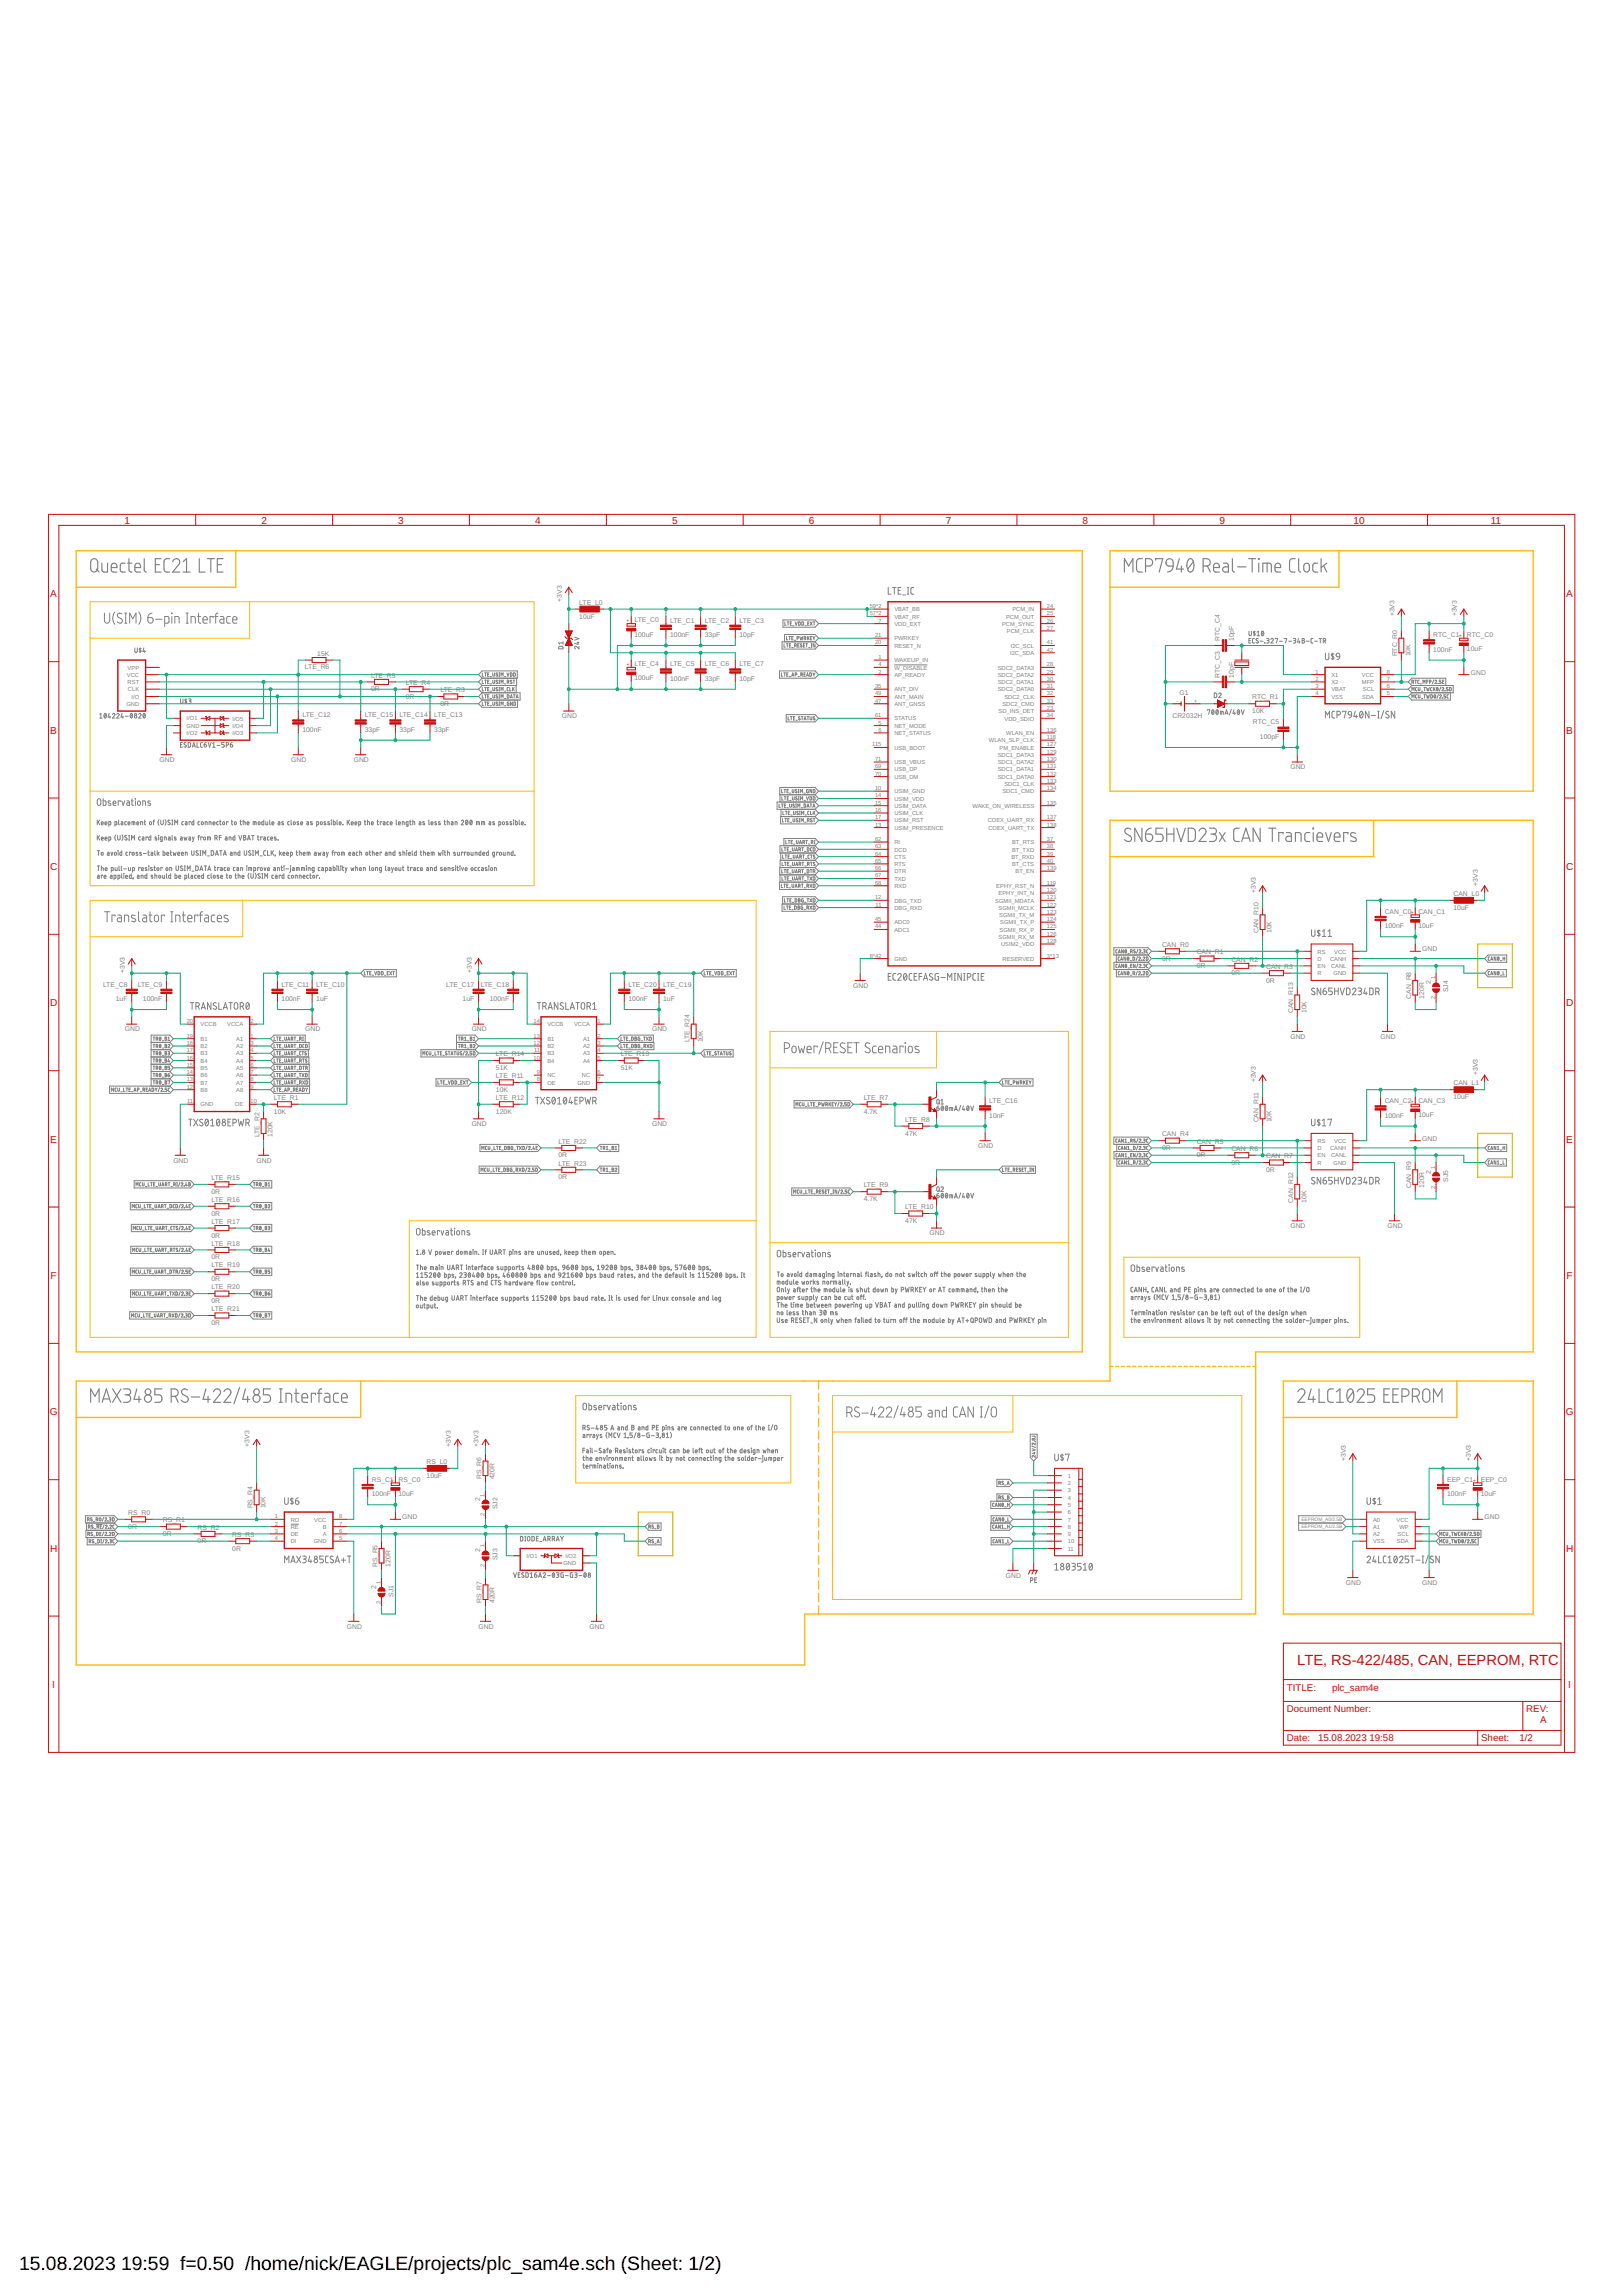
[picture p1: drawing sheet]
<svg xmlns="http://www.w3.org/2000/svg" width="297mm" height="420mm" viewBox="0 0 297 420" stroke-linecap="round" stroke-linejoin="round" font-family="sans-serif">
<defs><g id="words">
<g font-size="3.5">
<text x="3.5" y="415.7">15.08.2023</text>
<text x="22.2" y="415.7">19:59 f=0.50 /home/nick/EAGLE/projects/plc_sam4e.sch (Sheet: 1/2)</text>
</g>
<text font-size="2.7" fill="#c90d0c" x="237.4" y="304.8">LTE, RS-422/485, CAN, EEPROM, RTC</text>
<g font-size="1.8" fill="#c90d0c">
<text x="22.8" y="95.8">1</text>
<text x="47.8" y="95.8">2</text>
<text x="72.9" y="95.8">3</text>
<text x="97.9" y="95.8">4</text>
<text x="123" y="95.8">5</text>
<text x="148" y="95.8">6</text>
<text x="173.1" y="95.8">7</text>
<text x="198.1" y="95.8">8</text>
<text x="223.2" y="95.8">9</text>
<text x="247.7" y="95.8">10</text>
<text x="272.8" y="95.8">11</text>
<text x="9.2" y="109.3">A</text>
<text x="286.7" y="109.3">A</text>
<text x="9.2" y="134.3">B</text>
<text x="286.7" y="134.3">B</text>
<text x="9.2" y="159.3">C</text>
<text x="286.6" y="159.3">C</text>
<text x="9.2" y="184.2">D</text>
<text x="286.6" y="184.2">D</text>
<text x="9.2" y="209.2">E</text>
<text x="286.7" y="209.2">E</text>
<text x="9.3" y="234.1">F</text>
<text x="286.7" y="234.1">F</text>
<text x="9.1" y="259.1">G</text>
<text x="286.6" y="259.1">G</text>
<text x="9.2" y="284.1">H</text>
<text x="286.6" y="284.1">H</text>
<text x="9.6" y="309">I</text>
<text x="235.5" y="309.5">TITLE:</text>
<text x="243.8" y="309.5">plc_sam4e</text>
<text x="287" y="309">I</text>
<text x="235.5" y="313.5">Document Number:</text>
<text x="279.3" y="313.5">REV:</text>
<text x="281.9" y="315.5">A</text>
<text x="235.5" y="318.8">Date:</text>
<text x="241.2" y="318.8">15.08.2023</text>
<text x="250.6" y="318.8">19:58</text>
<text x="271.1" y="318.8">Sheet:</text>
<text x="278.1" y="318.8">1/2</text>
</g>
<g font-size="1.2" fill="#808080">
<text x="102.8" y="110.2" transform="rotate(-90 102.8 110.2)">+3V3</text>
<text x="106" y="113.2">10uF</text>
<text x="106" y="110.7">LTE_L0</text>
<text x="116.1" y="113.9">LTE_C0</text>
<text x="122.6" y="114">LTE_C1</text>
<text x="129" y="114">LTE_C2</text>
<text x="135.3" y="114">LTE_C3</text>
<text x="255.2" y="112.8" transform="rotate(-90 255.2 112.8)">+3V3</text>
<text x="266.6" y="112.8" transform="rotate(-90 266.6 112.8)">+3V3</text>
<text x="116.1" y="116.6">100uF</text>
<text x="122.6" y="116.6">100nF</text>
<text x="129" y="116.6">33pF</text>
<text x="135.3" y="116.6">10pF</text>
<text x="223.3" y="117.4" transform="rotate(-90 223.3 117.4)">RTC_C4</text>
<text x="225.8" y="117.4" transform="rotate(-90 225.8 117.4)">10pF</text>
<text x="262.3" y="119.3">100nF</text>
<text x="262.3" y="116.6">RTC_C1</text>
<text x="268.5" y="119.2">10uF</text>
<text x="268.5" y="116.6">RTC_C0</text>
<text x="55.8" y="122.6">LTE_R6</text>
<text x="58.1" y="120">15K</text>
<text x="67.9" y="124">LTE_R5</text>
<text x="74.3" y="125.4">LTE_R4</text>
<text x="116.1" y="124.6">100uF</text>
<text x="116.1" y="121.9">LTE_C4</text>
<text x="122.6" y="124.6">100nF</text>
<text x="122.6" y="122">LTE_C5</text>
<text x="129" y="124.6">33pF</text>
<text x="129" y="122">LTE_C6</text>
<text x="135.3" y="124.6">10pF</text>
<text x="135.3" y="122">LTE_C7</text>
<text x="223.3" y="124" transform="rotate(-90 223.3 124)">RTC_C3</text>
<text x="225.8" y="124" transform="rotate(-90 225.8 124)">10pF</text>
<text x="255.7" y="120.2" transform="rotate(-90 255.7 120.2)">RTC_R0</text>
<text x="258.1" y="120.2" transform="rotate(-90 258.1 120.2)">10K</text>
<text x="269.2" y="123.5">GND</text>
<text x="55.3" y="131.3">LTE_C12</text>
<text x="66.8" y="131.3">LTE_C15</text>
<text x="67.9" y="126.6">0R</text>
<text x="73.1" y="131.3">LTE_C14</text>
<text x="74.3" y="127.9">0R</text>
<text x="79.5" y="131.3">LTE_C13</text>
<text x="80.6" y="129.2">0R</text>
<text x="80.6" y="126.7">LTE_R3</text>
<text x="102.8" y="131.5">GND</text>
<text x="214.6" y="131.5">CR2032H</text>
<text x="215.8" y="127.2">G1</text>
<text x="229.2" y="130.6">10K</text>
<text x="229.2" y="128">RTC_R1</text>
<text x="55.3" y="134">100nF</text>
<text x="66.8" y="134">33pF</text>
<text x="73.1" y="134">33pF</text>
<text x="79.5" y="134">33pF</text>
<text x="229.3" y="132.6">RTC_C5</text>
<text x="230.6" y="135.3">100pF</text>
<text x="29.2" y="139.5">GND</text>
<text x="53.3" y="139.5">GND</text>
<text x="64.7" y="139.5">GND</text>
<text x="236.2" y="140.8">GND</text>
<text x="229.8" y="163.5" transform="rotate(-90 229.8 163.5)">+3V3</text>
<text x="253.4" y="167.3">CAN_C0</text>
<text x="259.6" y="167.2">CAN_C1</text>
<text x="266" y="166.6">10uF</text>
<text x="266" y="164">CAN_L0</text>
<text x="270.4" y="162.2" transform="rotate(-90 270.4 162.2)">+3V3</text>
<text x="212.7" y="173.4">CAN_R0</text>
<text x="230.3" y="170.8" transform="rotate(-90 230.3 170.8)">CAN_R10</text>
<text x="232.7" y="170.8" transform="rotate(-90 232.7 170.8)">10K</text>
<text x="253.4" y="170">100nF</text>
<text x="259.6" y="169.9">10uF</text>
<text x="22.8" y="178.2" transform="rotate(-90 22.8 178.2)">+3V3</text>
<text x="86.3" y="178.2" transform="rotate(-90 86.3 178.2)">+3V3</text>
<text x="212.7" y="175.9">0R</text>
<text x="219" y="177.2">0R</text>
<text x="219" y="174.7">CAN_R1</text>
<text x="225.4" y="178.6">0R</text>
<text x="225.4" y="176">CAN_R2</text>
<text x="231.7" y="179.9">0R</text>
<text x="231.7" y="177.4">CAN_R3</text>
<text x="260.3" y="174.2">GND</text>
<text x="18.9" y="180.6">LTE_C8</text>
<text x="21.2" y="183.3">1uF</text>
<text x="25.2" y="180.6">LTE_C9</text>
<text x="26.2" y="183.3">100nF</text>
<text x="51.5" y="183.3">100nF</text>
<text x="51.5" y="180.6">LTE_C11</text>
<text x="57.9" y="183.3">1uF</text>
<text x="57.9" y="180.6">LTE_C10</text>
<text x="81.6" y="180.6">LTE_C17</text>
<text x="84.7" y="183.3">1uF</text>
<text x="88" y="180.6">LTE_C18</text>
<text x="89.6" y="183.3">100nF</text>
<text x="115" y="183.3">100nF</text>
<text x="115" y="180.6">LTE_C20</text>
<text x="121.4" y="183.3">1uF</text>
<text x="121.4" y="180.6">LTE_C19</text>
<text x="156.2" y="180.8">GND</text>
<text x="236.7" y="185.5" transform="rotate(-90 236.7 185.5)">CAN_R13</text>
<text x="239.1" y="185.5" transform="rotate(-90 239.1 185.5)">10K</text>
<text x="258.3" y="182.8" transform="rotate(-90 258.3 182.8)">CAN_R8</text>
<text x="260.7" y="182.8" transform="rotate(-90 260.7 182.8)">120R</text>
<text x="261.9" y="180.2" transform="rotate(-90 261.9 180.2)">2</text>
<text x="265" y="181.7" transform="rotate(-90 265 181.7)">SJ4</text>
<text x="22.8" y="188.8">GND</text>
<text x="55.9" y="188.8">GND</text>
<text x="86.3" y="188.8">GND</text>
<text x="119.3" y="188.8">GND</text>
<text x="126.2" y="190.8" transform="rotate(-90 126.2 190.8)">LTE_R24</text>
<text x="128.6" y="190.8" transform="rotate(-90 128.6 190.8)">10K</text>
<text x="236.2" y="190.2">GND</text>
<text x="252.7" y="190.2">GND</text>
<text x="90.8" y="195.9">51K</text>
<text x="90.8" y="197.4">LTE_R11</text>
<text x="90.8" y="193.4">LTE_R14</text>
<text x="113.6" y="195.9">51K</text>
<text x="113.6" y="193.4">LTE_R13</text>
<text x="270.4" y="196.8" transform="rotate(-90 270.4 196.8)">+3V3</text>
<text x="50.1" y="203.9">10K</text>
<text x="50.1" y="201.4">LTE_R1</text>
<text x="90.8" y="199.9">10K</text>
<text x="90.8" y="203.9">120K</text>
<text x="90.8" y="201.4">LTE_R12</text>
<text x="158.1" y="203.9">4.7K</text>
<text x="158.1" y="201.4">LTE_R7</text>
<text x="181.1" y="202">LTE_C16</text>
<text x="229.8" y="198.2" transform="rotate(-90 229.8 198.2)">+3V3</text>
<text x="253.4" y="202">CAN_C2</text>
<text x="259.6" y="201.9">CAN_C3</text>
<text x="266" y="201.2">10uF</text>
<text x="266" y="198.7">CAN_L1</text>
<text x="47.5" y="208.2" transform="rotate(-90 47.5 208.2)">LTE_R2</text>
<text x="49.9" y="208.2" transform="rotate(-90 49.9 208.2)">120K</text>
<text x="86.3" y="206.2">GND</text>
<text x="102.2" y="209.4">LTE_R22</text>
<text x="119.3" y="206.2">GND</text>
<text x="165.7" y="207.9">47K</text>
<text x="165.7" y="205.4">LTE_R8</text>
<text x="181.1" y="204.6">10nF</text>
<text x="212.7" y="208">CAN_R4</text>
<text x="219" y="209.4">CAN_R5</text>
<text x="230.3" y="205.5" transform="rotate(-90 230.3 205.5)">CAN_R11</text>
<text x="232.7" y="205.5" transform="rotate(-90 232.7 205.5)">10K</text>
<text x="253.4" y="204.6">100nF</text>
<text x="259.6" y="204.6">10uF</text>
<text x="260.3" y="208.8">GND</text>
<text x="31.7" y="212.8">GND</text>
<text x="47" y="212.8">GND</text>
<text x="102.2" y="211.9">0R</text>
<text x="102.2" y="215.9">0R</text>
<text x="102.2" y="213.4">LTE_R23</text>
<text x="179" y="210.2">GND</text>
<text x="212.7" y="210.6">0R</text>
<text x="219" y="211.9">0R</text>
<text x="225.4" y="213.2">0R</text>
<text x="225.4" y="210.7">CAN_R6</text>
<text x="231.7" y="214.6">0R</text>
<text x="231.7" y="212">CAN_R7</text>
<text x="261.9" y="214.9" transform="rotate(-90 261.9 214.9)">2</text>
<text x="38.7" y="218.6">0R</text>
<text x="38.7" y="216">LTE_R15</text>
<text x="38.7" y="220">LTE_R16</text>
<text x="158.1" y="219.9">4.7K</text>
<text x="158.1" y="217.4">LTE_R9</text>
<text x="165.7" y="221.4">LTE_R10</text>
<text x="236.7" y="220.2" transform="rotate(-90 236.7 220.2)">CAN_R12</text>
<text x="239.1" y="220.2" transform="rotate(-90 239.1 220.2)">10K</text>
<text x="258.3" y="217.5" transform="rotate(-90 258.3 217.5)">CAN_R9</text>
<text x="260.7" y="217.5" transform="rotate(-90 260.7 217.5)">120R</text>
<text x="265" y="216.3" transform="rotate(-90 265 216.3)">SJ5</text>
<text x="38.7" y="222.6">0R</text>
<text x="38.7" y="226.6">0R</text>
<text x="38.7" y="224">LTE_R17</text>
<text x="165.7" y="223.9">47K</text>
<text x="170.1" y="226.2">GND</text>
<text x="236.2" y="224.8">GND</text>
<text x="253.9" y="224.8">GND</text>
<text x="38.7" y="230.6">0R</text>
<text x="38.7" y="228">LTE_R18</text>
<text x="38.7" y="232">LTE_R19</text>
<text x="38.7" y="234.6">0R</text>
<text x="38.7" y="238.6">0R</text>
<text x="38.7" y="236">LTE_R20</text>
<text x="38.7" y="242.6">0R</text>
<text x="38.7" y="240">LTE_R21</text>
<text x="45.7" y="264.8" transform="rotate(-90 45.7 264.8)">+3V3</text>
<text x="78.1" y="268">RS_L0</text>
<text x="82.5" y="264.8" transform="rotate(-90 82.5 264.8)">+3V3</text>
<text x="87.6" y="264.8" transform="rotate(-90 87.6 264.8)">+3V3</text>
<text x="246.3" y="267.5" transform="rotate(-90 246.3 267.5)">+3V3</text>
<text x="269.2" y="267.5" transform="rotate(-90 269.2 267.5)">+3V3</text>
<text x="68" y="274">100nF</text>
<text x="68" y="271.3">RS_C1 RS_C0</text>
<text x="72.9" y="273.9">10uF</text>
<text x="78.1" y="270.6">10uF</text>
<text x="87.9" y="274.9" transform="rotate(-90 87.9 274.9)">2</text>
<text x="88.1" y="270.8" transform="rotate(-90 88.1 270.8)">RS_R6</text>
<text x="90.5" y="270.8" transform="rotate(-90 90.5 270.8)">420R</text>
<text x="264.9" y="274">100nF</text>
<text x="264.9" y="271.3">EEP_C1</text>
<text x="271" y="273.9">10uF</text>
<text x="271" y="271.2">EEP_C0</text>
<text x="23.5" y="279.9">0R</text>
<text x="23.5" y="277.4">RS_R0</text>
<text x="29.8" y="281.2">0R</text>
<text x="29.8" y="278.7">RS_R1</text>
<text x="36.2" y="280">RS_R2</text>
<text x="42.5" y="281.4">RS_R3</text>
<text x="46.2" y="276.2" transform="rotate(-90 46.2 276.2)">RS_R4</text>
<text x="48.6" y="276.2" transform="rotate(-90 48.6 276.2)">10K</text>
<text x="73.6" y="278.2">GND</text>
<text x="91.1" y="276.3" transform="rotate(-90 91.1 276.3)">SJ2</text>
<text x="271.7" y="278.2">GND</text>
<text x="36.2" y="282.6">0R</text>
<text x="42.5" y="283.9">0R</text>
<text x="69.1" y="286.8" transform="rotate(-90 69.1 286.8)">RS_R5</text>
<text x="71.5" y="286.8" transform="rotate(-90 71.5 286.8)">120R</text>
<text x="87.9" y="284.2" transform="rotate(-90 87.9 284.2)">2</text>
<text x="91.1" y="285.7" transform="rotate(-90 91.1 285.7)">SJ3</text>
<text x="68.8" y="290.9" transform="rotate(-90 68.8 290.9)">2</text>
<text x="72" y="292.3" transform="rotate(-90 72 292.3)">SJ1</text>
<text x="88.1" y="293.5" transform="rotate(-90 88.1 293.5)">RS_R7</text>
<text x="90.5" y="293.5" transform="rotate(-90 90.5 293.5)">420R</text>
<text x="184.1" y="288.8">GND</text>
<text x="246.3" y="290.2">GND</text>
<text x="260.3" y="290.2">GND</text>
<text x="63.5" y="298.2">GND</text>
<text x="87.6" y="298.2">GND</text>
<text x="107.9" y="298.2">GND</text>
</g>
<g font-size="1.1" fill="#808080">
<text x="159.2" y="111.3">59*2</text>
<text x="159.2" y="112.7">57*2</text>
<text x="160.8" y="114">7</text>
<text x="163.7" y="111.9">VBAT_BB</text>
<text x="163.7" y="113.2">VBAT_RF</text>
<text x="184.1" y="113.2">PCM_OUT</text>
<text x="185.3" y="111.9">PCM_IN</text>
<text x="191.6" y="111.3">24</text>
<text x="191.6" y="112.7">25</text>
<text x="191.6" y="114">26</text>
<text x="160.2" y="116.6">21</text>
<text x="160.2" y="118">20</text>
<text x="163.7" y="114.6">VDD_EXT</text>
<text x="163.7" y="117.2">PWRKEY</text>
<text x="163.7" y="118.6">RESET_N</text>
<text x="183.4" y="114.6">PCM_SYNC</text>
<text x="184.3" y="115.9">PCM_CLK</text>
<text x="184.9" y="119.9">I2C_SDA</text>
<text x="185" y="118.6">I2C_SCL</text>
<text x="191.6" y="115.3">27</text>
<text x="191.6" y="118">41</text>
<text x="191.6" y="119.3">42</text>
<text x="23.2" y="123.9">VCC</text>
<text x="23.4" y="122.6">VPP</text>
<text x="23.4" y="125.2">RST</text>
<text x="160.2" y="126">35</text>
<text x="160.8" y="120.6">1</text>
<text x="160.8" y="123.3">2</text>
<text x="160.8" y="122">4</text>
<text x="163.7" y="121.2">WAKEUP_IN</text>
<text x="163.7" y="123.9">AP_READY</text>
<text x="163.7" y="122.6">W_DISABLE</text>
<text x="182.6" y="122.6">SDC2_DATA3</text>
<text x="182.6" y="123.9">SDC2_DATA2</text>
<text x="182.6" y="125.2">SDC2_DATA1</text>
<text x="191.6" y="122">28</text>
<text x="191.6" y="123.3">29</text>
<text x="191.6" y="124.6">30</text>
<text x="191.6" y="126">31</text>
<text x="240.8" y="123.3">1</text>
<text x="240.8" y="124.6">2</text>
<text x="240.8" y="126">3</text>
<text x="243.7" y="123.9">X1</text>
<text x="243.7" y="125.2">X2</text>
<text x="249.3" y="123.9">VCC</text>
<text x="249.3" y="125.2">MFP</text>
<text x="253.8" y="123.3">8</text>
<text x="253.8" y="124.6">7</text>
<text x="253.8" y="126">6</text>
<text x="23.1" y="129.2">GND</text>
<text x="23.4" y="126.6">CLK</text>
<text x="24.1" y="127.9">I/O</text>
<text x="34.2" y="131.9">I/O1</text>
<text x="42.5" y="131.9">I/O5</text>
<text x="160.2" y="131.3">61</text>
<text x="160.2" y="127.3">49</text>
<text x="160.2" y="128.6">47</text>
<text x="163.7" y="131.9">STATUS</text>
<text x="163.7" y="126.6">ANT_DIV</text>
<text x="163.7" y="127.9">ANT_MAIN</text>
<text x="163.7" y="129.2">ANT_GNSS</text>
<text x="182.6" y="126.6">SDC2_DATA0</text>
<text x="182.8" y="130.6">SD_INS_DET</text>
<text x="183.5" y="129.2">SDC2_CMD</text>
<text x="183.8" y="127.9">SDC2_CLK</text>
<text x="183.9" y="131.9">VDD_SDIO</text>
<text x="191.6" y="127.3">32</text>
<text x="191.6" y="128.6">33</text>
<text x="191.6" y="130">23</text>
<text x="191.6" y="131.3">34</text>
<text x="215.3" y="128.6">-</text>
<text x="218.6" y="128.6">+</text>
<text x="240.8" y="127.3">4</text>
<text x="243.7" y="127.9">VSS</text>
<text x="243.7" y="126.6">VBAT</text>
<text x="249.3" y="127.9">SDA</text>
<text x="249.4" y="126.6">SCL</text>
<text x="253.8" y="127.3">5</text>
<text x="34.2" y="133.2">GND</text>
<text x="34.2" y="134.6">I/O2</text>
<text x="42.5" y="133.2">I/O4</text>
<text x="42.5" y="134.6">I/O3</text>
<text x="159.7" y="136.6">115</text>
<text x="160.8" y="132.6">5</text>
<text x="160.8" y="134">6</text>
<text x="163.7" y="133.2">NET_MODE</text>
<text x="163.7" y="134.6">NET_STATUS</text>
<text x="163.7" y="137.2">USB_BOOT</text>
<text x="181" y="135.9">WLAN_SLP_CLK</text>
<text x="182.9" y="137.2">PM_ENABLE</text>
<text x="184.2" y="134.6">WLAN_EN</text>
<text x="191.6" y="135.3">118</text>
<text x="191.6" y="136.6">127</text>
<text x="191.6" y="138">129</text>
<text x="191.6" y="134">136</text>
<text x="160.2" y="139.3">71</text>
<text x="160.2" y="140.6">69</text>
<text x="160.2" y="142">70</text>
<text x="163.7" y="139.9">USB_VBUS</text>
<text x="163.7" y="141.2">USB_DP</text>
<text x="163.7" y="142.6">USB_DM</text>
<text x="182.6" y="138.6">SDC1_DATA3</text>
<text x="182.6" y="139.9">SDC1_DATA2</text>
<text x="182.6" y="141.2">SDC1_DATA1</text>
<text x="182.6" y="142.6">SDC1_DATA0</text>
<text x="183.8" y="143.9">SDC1_CLK</text>
<text x="191.6" y="139.3">130</text>
<text x="191.6" y="140.6">131</text>
<text x="191.6" y="142">132</text>
<text x="191.6" y="143.3">133</text>
<text x="160.2" y="144.6">10</text>
<text x="160.2" y="146">14</text>
<text x="160.2" y="148.6">16</text>
<text x="160.2" y="147.3">15</text>
<text x="160.2" y="150">17</text>
<text x="163.7" y="145.2">USIM_GND</text>
<text x="163.7" y="146.6">USIM_VDD</text>
<text x="163.7" y="149.2">USIM_CLK</text>
<text x="163.7" y="147.9">USIM_DATA</text>
<text x="178" y="147.9">WAKE_ON_WIRELESS</text>
<text x="183.5" y="145.2">SDC1_CMD</text>
<text x="191.6" y="144.6">134</text>
<text x="191.6" y="147.3">135</text>
<text x="191.6" y="150">137</text>
<text x="160.2" y="151.3">13</text>
<text x="160.2" y="154">62</text>
<text x="160.2" y="155.3">63</text>
<text x="163.7" y="150.6">USIM_RST</text>
<text x="163.7" y="151.9">USIM_PRESENCE</text>
<text x="163.7" y="154.6">RI</text>
<text x="163.7" y="155.9">DCD</text>
<text x="180.8" y="150.6">COEX_UART_RX</text>
<text x="180.9" y="151.9">COEX_UART_TX</text>
<text x="185.2" y="155.9">BT_TXD</text>
<text x="185.2" y="154.6">BT_RTS</text>
<text x="191.6" y="151.3">138</text>
<text x="191.6" y="154">37</text>
<text x="191.6" y="155.3">38</text>
<text x="160.2" y="156.6">64</text>
<text x="160.2" y="158">65</text>
<text x="160.2" y="159.3">66</text>
<text x="160.2" y="160.6">67</text>
<text x="160.2" y="162">68</text>
<text x="163.7" y="157.2">CTS</text>
<text x="163.7" y="158.6">RTS</text>
<text x="163.7" y="159.9">DTR</text>
<text x="163.7" y="161.2">TXD</text>
<text x="185.1" y="157.2">BT_RXD</text>
<text x="185.2" y="158.6">BT_CTS</text>
<text x="185.9" y="159.9">BT_EN</text>
<text x="191.6" y="156.6">39</text>
<text x="191.6" y="158">40</text>
<text x="191.6" y="159.3">139</text>
<text x="191.6" y="162">119</text>
<text x="160.2" y="164.6">12</text>
<text x="160.2" y="166">11</text>
<text x="163.7" y="162.6">RXD</text>
<text x="163.7" y="165.2">DBG_TXD</text>
<text x="163.7" y="166.6">DBG_RXD</text>
<text x="182.1" y="165.2">SGMII_MDATA</text>
<text x="182.3" y="162.6">EPHY_RST_N</text>
<text x="182.8" y="163.9">EPHY_INT_N</text>
<text x="182.8" y="166.6">SGMII_MCLK</text>
<text x="182.9" y="167.9">SGMII_TX_M</text>
<text x="191.6" y="163.3">120</text>
<text x="191.6" y="164.6">121</text>
<text x="191.6" y="166">122</text>
<text x="191.6" y="167.3">123</text>
<text x="160.2" y="168.6">45</text>
<text x="160.2" y="170">44</text>
<text x="163.7" y="169.2">ADC0</text>
<text x="163.7" y="170.6">ADC1</text>
<text x="182.8" y="171.9">SGMII_RX_M</text>
<text x="182.9" y="170.6">SGMII_RX_P</text>
<text x="183.1" y="169.2">SGMII_TX_P</text>
<text x="183.2" y="173.2">USIM2_VDD</text>
<text x="191.6" y="168.6">124</text>
<text x="191.6" y="170">125</text>
<text x="191.6" y="171.3">126</text>
<text x="191.6" y="172.6">128</text>
<text x="159.2" y="175.3">8*42</text>
<text x="163.7" y="175.9">GND</text>
<text x="183.5" y="175.9">RESERVED</text>
<text x="191.6" y="175.3">3*13</text>
<text x="241.1" y="174.6">RS</text>
<text x="241.1" y="175.9">D</text>
<text x="241.1" y="177.2">EN</text>
<text x="241.1" y="178.6">R</text>
<text x="243.4" y="175.9">CANH</text>
<text x="243.6" y="177.2">CANL</text>
<text x="244.1" y="178.6">GND</text>
<text x="244.2" y="174.6">VCC</text>
<text x="262.7" y="179.3" transform="rotate(-90 262.7 179.3)">1</text>
<text x="262.7" y="182.9" transform="rotate(-90 262.7 182.9)">2</text>
<text x="34.2" y="190">19</text>
<text x="34.2" y="191.3">18</text>
<text x="34.2" y="187.3">20</text>
<text x="36.7" y="190.6">B1</text>
<text x="36.7" y="191.9">B2</text>
<text x="36.7" y="187.9">VCCB</text>
<text x="41.6" y="187.9">VCCA</text>
<text x="43.2" y="190.6">A1</text>
<text x="43.2" y="191.9">A2</text>
<text x="45.9" y="190">1</text>
<text x="45.9" y="191.3">3</text>
<text x="45.9" y="187.3">2</text>
<text x="97.7" y="190">13</text>
<text x="97.7" y="191.3">12</text>
<text x="97.7" y="187.3">14</text>
<text x="100.2" y="190.6">B1</text>
<text x="100.2" y="191.9">B2</text>
<text x="100.2" y="187.9">VCCB</text>
<text x="105.1" y="187.9">VCCA</text>
<text x="106.7" y="190.6">A1</text>
<text x="106.7" y="191.9">A2</text>
<text x="109.4" y="190">2</text>
<text x="109.4" y="191.3">3</text>
<text x="109.4" y="187.3">1</text>
<text x="34.2" y="192.6">17</text>
<text x="34.2" y="194">16</text>
<text x="34.2" y="195.3">15</text>
<text x="34.2" y="196.6">14</text>
<text x="34.2" y="198">13</text>
<text x="36.7" y="193.2">B3</text>
<text x="36.7" y="194.6">B4</text>
<text x="36.7" y="195.9">B5</text>
<text x="36.7" y="197.2">B6</text>
<text x="43.2" y="193.2">A3</text>
<text x="43.2" y="194.6">A4</text>
<text x="43.2" y="195.9">A5</text>
<text x="43.2" y="197.2">A6</text>
<text x="45.9" y="192.6">4</text>
<text x="45.9" y="194">5</text>
<text x="45.9" y="195.3">6</text>
<text x="45.9" y="196.6">7</text>
<text x="45.9" y="198">8</text>
<text x="97.7" y="194">10</text>
<text x="97.7" y="192.6">11</text>
<text x="98.3" y="198">8</text>
<text x="98.3" y="196.6">9</text>
<text x="100.2" y="193.2">B3</text>
<text x="100.2" y="194.6">B4</text>
<text x="100.2" y="197.2">NC</text>
<text x="106.5" y="197.2">NC</text>
<text x="106.7" y="193.2">A3</text>
<text x="106.7" y="194.6">A4</text>
<text x="109.4" y="192.6">4</text>
<text x="109.4" y="194">5</text>
<text x="109.4" y="196.6">6</text>
<text x="109.4" y="198">7</text>
<text x="34.2" y="199.3">12</text>
<text x="34.3" y="202">11</text>
<text x="36.7" y="198.6">B7</text>
<text x="36.7" y="199.9">B8</text>
<text x="36.7" y="202.6">GND</text>
<text x="43" y="202.6">OE</text>
<text x="43.2" y="198.6">A7</text>
<text x="43.2" y="199.9">A8</text>
<text x="45.9" y="199.3">9</text>
<text x="45.9" y="202">10</text>
<text x="100.2" y="198.6">OE</text>
<text x="105.7" y="198.6">GND</text>
<text x="241.1" y="209.2">RS</text>
<text x="244.2" y="209.2">VCC</text>
<text x="241.1" y="210.6">D</text>
<text x="241.1" y="211.9">EN</text>
<text x="241.1" y="213.2">R</text>
<text x="243.4" y="210.6">CANH</text>
<text x="243.6" y="211.9">CANL</text>
<text x="244.1" y="213.2">GND</text>
<text x="262.7" y="214" transform="rotate(-90 262.7 214)">1</text>
<text x="262.7" y="217.6" transform="rotate(-90 262.7 217.6)">2</text>
<text x="88.7" y="274" transform="rotate(-90 88.7 274)">1</text>
<text x="195.4" y="270.6">1</text>
<text x="195.4" y="271.9">2</text>
<text x="195.4" y="273.2">3</text>
<text x="195.4" y="274.6">4</text>
<text x="195.4" y="275.9">5</text>
<text x="50.3" y="278">1</text>
<text x="50.3" y="279.3">2</text>
<text x="50.3" y="280.6">3</text>
<text x="50.3" y="282">4</text>
<text x="53.2" y="278.6">RO</text>
<text x="53.2" y="279.9">RE</text>
<text x="53.2" y="281.2">DE</text>
<text x="57.5" y="278.6">VCC</text>
<text x="59.1" y="281.2">A</text>
<text x="59.1" y="279.9">B</text>
<text x="62.1" y="282">5</text>
<text x="62.1" y="280.6">6</text>
<text x="62.1" y="279.3">7</text>
<text x="62.1" y="278">8</text>
<text x="88.7" y="277.6" transform="rotate(-90 88.7 277.6)">2</text>
<text x="195.4" y="277.2">6</text>
<text x="195.4" y="278.6">7</text>
<text x="195.4" y="279.9">8</text>
<text x="195.4" y="281.2">9</text>
<text x="251.3" y="278.6">A0</text>
<text x="251.3" y="279.9">A1</text>
<text x="251.3" y="281.2">A2</text>
<text x="255.6" y="278.6">VCC</text>
<text x="255.8" y="281.2">SCL</text>
<text x="256.1" y="279.9">WP</text>
<text x="53.2" y="282.6">DI</text>
<text x="57.4" y="282.6">GND</text>
<text x="88.7" y="286.9" transform="rotate(-90 88.7 286.9)">2</text>
<text x="88.7" y="283.3" transform="rotate(-90 88.7 283.3)">1</text>
<text x="96.4" y="285.2">I/O1</text>
<text x="103.1" y="286.6">GND</text>
<text x="103.5" y="285.2">I/O2</text>
<text x="195.4" y="282.6">10</text>
<text x="195.4" y="283.9">11</text>
<text x="251.3" y="282.6">VSS</text>
<text x="255.7" y="282.6">SDA</text>
<text x="69.6" y="293.6" transform="rotate(-90 69.6 293.6)">2</text>
<text x="69.6" y="290" transform="rotate(-90 69.6 290)">1</text>
</g>
<g font-size=".9" fill="#c90d0c">
<text x="115.2" y="114" transform="rotate(-90 115.2 114)">+</text>
<text x="267.6" y="116.6" transform="rotate(-90 267.6 116.6)">+</text>
<text x="115.2" y="122" transform="rotate(-90 115.2 122)">+</text>
<text x="258.7" y="167.3" transform="rotate(-90 258.7 167.3)">+</text>
<text x="258.7" y="202" transform="rotate(-90 258.7 202)">+</text>
<text x="72.1" y="271.3" transform="rotate(-90 72.1 271.3)">+</text>
<text x="270.2" y="271.3" transform="rotate(-90 270.2 271.3)">+</text>
</g>
<g font-size=".9" fill="#808080">
<text x="238.2" y="279.8">EEPROM_A1/2.5B</text>
<text x="238.2" y="278.5">EEPROM_A0/2.5B</text>
</g>
</g></defs>
<path d="M270.4 172.8h6.4v8h-6.4zM270.4 207.5h6.4v8h-6.4zM116.8 276.8h6.3v8h-6.3z" fill="none" stroke="#c8c832" stroke-width=".25"/>
<g fill="none" stroke="#808080" stroke-width=".18">
<path d="M19.1 112.2v1.4a.49 .49 0 0 0 .5 .5 .49 .49 0 0 0 .5-.5v-1.4M21 112a1.87 1.87 0 0 0 0 2.3M22.3 112.4a.45 .45 0 0 0-.7-.1 .45 .45 0 0 0 .1 .7l.5 .3a.48 .48 0 0 1 0 .8 .48 .48 0 0 1-.8-.3M22.8 114.1h.4M22.8 112.2h.4M23 112.2v1.9M23.7 114.1v-1.9l.6 1.1 .6-1.1v1.9M24.7 118.6v.7l.2 .2 .2-.3v-.6M25.4 112a1.87 1.87 0 0 1 0 2.3M25.7 118.6v.9M25.8 118.7l-.3 .1 .3 .4v.1h-.3M26.3 118.6l-.1 .7h.4"/>
<path d="M26.5 119.1v.4M27.1 113.1h.5a.5 .5 0 0 1 .4 .5 .5 .5 0 0 1-.5 .5 .5 .5 0 0 1-.4-.5zM27.8 112.2a.82 .82 0 0 0-.7 .9M28.5 113.4h1.2M30.1 114.1h.7l.1-.2v-.7l-.1-.3h-.7v1.8M31.4 112.2l.1 .2zM31.5 112.9v1.2M32 114.1v-1.2h.7l.1 1.2M34.1 114.1h.4M34.1 112.2h.4M34.2 112.2v1.9M35 114.1v-1.2h.7l.1 1.2"/>
<path d="M36.2 112.9h.5M36.3 112.2l.1 1.7 .3 .2M37.1 113.5h.8a.41 .41 0 0 0-.2-.6 .41 .41 0 0 0-.6 .4l.1 .7 .7 .1M39 113.1v-.2h-.6v1.2M39.3 112.9h.6M39.9 112.2l-.3 .1-.1 .3v1.5M40.3 112.9h.5l.2 .3v.9l-.6-.1-.2-.2 .1-.3 .2-.1h.5M42.2 112.9h-.5l-.2 .3 .1 .8 .6 .1M42.6 113.5h.7a.4 .4 0 0 0-.2-.6 .4 .4 0 0 0-.5 .4l.1 .7 .6 .1M102.3 118.4h.6l.1 .4h-.8zM103 117.5v.4M103 117.7h-.8l.2 .2"/>
<path d="M105.2 116.6l.8 .3-.8 .3M105.6 117.6h.4M105.8 117.5v.5l-.6-.2M106 118.3v.5l-.5-.4a.23 .23 0 0 0-.3 .1 .23 .23 0 0 0 .1 .3M143.1 117.5h6.1l.6 .7-.6 .6h-6.1zM143.3 113.5h5.9l.6 .7-.6 .6h-5.9zM143.5 117.9v.6h.2M143.6 117.5v-1.3h5.6l.6 .6-.6 .7M143.6 113.9v.6h.3M143.9 117.9h.4M143.9 116.5v.6h.3M144.1 113.9h.3"/>
<path d="M144.1 117.9v.6M144.2 113.9v.6M144.4 116.5h.3M144.5 118.1h.2M144.5 116.5v.6M144.6 114.1h.2M144.7 117.9h-.2v.6h.2M144.9 113.9h-.3v.6h.3M144.9 116.8h.2M144.9 118.6h.3M145.1 114.6h.2M145.2 116.5h-.3v.6h.3"/>
<path d="M145.4 117.2h.2M145.4 118.2l.3-.1v-.2h-.3v.6M145.5 113.9l.2 .6 .2-.6M145.6 118.2l.2 .3M145.9 116.9l.3-.1-.1-.3h-.2v.6M146 118.1h.2M146.2 113.9h.3l-.1 .5-.2 .1zM146.3 117.9h-.3v.6h.3M146.4 116.5l.1 .6 .2-.4 .1 .4 .1-.6M146.7 113.9h.4l-.1 .5-.3 .1zM146.8 117.9h-.3l.3 .5h-.3M147 118.1h.2"/>
<path d="M147.2 116.9l.3-.1-.1-.3h-.2v.6M147.3 117.9h-.3v.6h.3M147.3 114.6h.3M147.4 116.9l.1 .2M147.5 117.9h.3M147.6 117.9v.6M147.8 116.5v.6M147.8 114.1h.2M147.9 116.8l.2 .3M148 118.6h.3M148.1 113.9h-.3v.6h.3M148.1 116.5l-.3 .4"/>
<path d="M148.3 113.9l.4 .6M148.3 116.8h.2M148.5 118.5h.1M148.5 117.9h.1M148.5 117.9v.6M148.6 116.5h-.3v.6h.3M148.7 113.9l-.4 .6M148.8 116.5l.2 .3M148.8 113.9h.4M149 116.8v.3M149 113.9v.6M149.2 117.9v.6l-.4-.6v.6"/>
<path d="M149.2 116.5l-.2 .3M162.6 107.5v1.3h.5M163.4 107.5h.6M163.7 107.5v1.3M164.4 108.1h.4M164.9 107.5h-.5v1.3h.5M165.2 108.9h.5M166.1 108.8h.2M166.1 107.5h.2M166.2 107.5v1.3M167.2 107.5l-.4 .1-.1 .2 .1 .9 .4 .1M228.6 115.5v.7l.2 .2 .2-.1v-.8"/>
<path d="M228.6 117.3h.3M228.9 116.9h-.3v.8h.3M229.6 115.5v.9M229.6 116.9h-.3l-.1 .2 .1 .5 .3 .1M229.7 115.7l-.2-.1-.1 .2 .3 .3v.2l-.3-.1M230.1 115.7l.2-.2v.9M230.1 116.4h.4M230.3 116.9h-.3l-.1 .2 .4 .4v.1l-.2 .1-.3-.1M230.6 117.4h.6M231 115.6a.41 .41 0 0 1 .3 .4 .41 .41 0 0 1-.3 .4l-.2-.4zM231.2 115.7l-.3 .5M231.5 117.7h.1"/>
<path d="M231.8 116.9l.4 .1v.2l-.3 .1M232 117.3l.2 .1v.2l-.4 .1M232.6 117.1a.23 .23 0 0 1 .3-.2 .23 .23 0 0 1 .1 .4l-.4 .4h.4M233.4 117l.4-.1-.2 .8M234.2 117.4h.5M235 117l.5-.1-.2 .8M235.8 117.4h.6M236.7 116.9l.4 .1v.2l-.3 .1M236.9 117.3l.2 .1v.2l-.4 .1M237.7 116.9l-.2 .6h.4M237.8 117.3v.4M238.3 116.9l.4 .1v.2l-.2 .1 .2 .1v.3h-.4z"/>
<path d="M238.3 117.3h.2M239.1 117.4h.5M240.3 116.9h-.3l-.1 .2 .1 .5 .3 .1M240.6 117.4h.5M241.4 116.9h.5M241.6 116.9v.8M242.2 117.3l.4-.1-.1-.3h-.3v.8M242.4 117.3l.2 .4M242.6 119.5v1.1l.2 .2 .4-.2v-1.1M243.9 119.5v1.3M244.2 119.8l-.5-.1-.1 .3 .6 .5-.2 .1h-.4M244.7 119.6h.4l.1 .6h-.6l-.1-.3z"/>
<path d="M18.2 130.8l.3-.2v.9M18.2 131.5h.5M19.2 130.6a.4 .4 0 0 1 .3 .4 .4 .4 0 0 1-.3 .4l-.2-.2zM19.4 130.8l-.3 .5M20 130.6l-.2 .7h.5M20.1 131.1v.4M20.6 130.8a.23 .23 0 0 1 .3-.2 .23 .23 0 0 1 .1 .4l-.4 .5h.4M21.4 130.8a.22 .22 0 0 1 .3-.2 .22 .22 0 0 1 0 .4l-.3 .5h.4M22.3 130.6l-.2 .7h.5M22.5 131.1v.4M22.9 131.1h.6M23.9 130.6a.4 .4 0 0 1 .4 .4 .4 .4 0 0 1-.4 .4l-.1-.4z"/>
<path d="M24.2 130.8l-.3 .5M25.4 130.8a.22 .22 0 0 1 .3-.2 .22 .22 0 0 1 .1 .4l-.4 .5h.4M26.3 130.6a.4 .4 0 0 1 .3 .4 .4 .4 0 0 1-.3 .4l-.1-.4zM26.6 130.8l-.4 .5M33 128l.1 .7 .2 .1 .2-.1v-.7M33 136.3h.3M33.4 135.9h-.4v.9h.4M34 128v.8M34.1 136l-.2-.1-.2 .2 .4 .4v.2l-.2 .1-.2-.1M34.2 128.1h-.4l.4 .4v.2h-.4M34.4 135.9l.5 .2v.6l-.2 .1h-.3zM34.5 128h.4l.1 .1-.1 .2h-.3"/>
<path d="M34.7 128.3l.2 .1v.3l-.4 .1M35.2 136.8l.3-.9 .3 .9M35.3 136.6h.4M36 135.9v.9h.4M37.1 135.9l-.4 .2v.6l.4 .1M37.4 136.3h.2a.23 .23 0 0 1 .2 .3 .23 .23 0 0 1-.2 .2 .23 .23 0 0 1-.2-.2zM37.7 135.9l-.2 .2-.1 .2M38.1 135.9l.3 .9 .2-.9M38.9 136.1l.2-.2v.9M38.9 136.8h.5M39.7 136.5h.6M41 135.9h-.4v.4h.3l.1 .2-.1 .3h-.3"/>
<path d="M41.4 136.4l.4-.1-.1-.3-.3-.1v.9M42.1 136.3h.3a.23 .23 0 0 1 .2 .3 .23 .23 0 0 1-.2 .2 .23 .23 0 0 1-.3-.2zM42.5 135.9l-.3 .2-.1 .2M88.2 128.2l-.6 .6 .6 .7h6.5v-1.3M88.2 126.8h7v1.4h-7M88.2 122.8h6.5v1.4h-6.5l-.6-.7zM88.2 126.8l-.6 .7 .6 .7M88.2 125.5l-.6 .7 .6 .6M88.2 124.2l-.6 .6 .6 .7M88.3 123.2v.6h.2M88.3 124.5v.6h.2M88.3 125.9v.6h.2"/>
<path d="M88.3 127.2v.6h.2M88.3 128.5v.6h.2M88.7 128.5h.3M88.7 123.2h.3M88.7 127.2h.3M88.7 125.9h.3M88.7 124.5h.3M88.9 123.2v.6M88.9 124.5v.6M88.9 125.9v.6M88.9 127.2v.6M88.9 128.5v.6"/>
<path d="M89.2 128.8h.3M89.2 123.5h.3M89.2 127.5h.3M89.2 126.1h.3M89.2 124.8h.3M89.5 128.5h-.3v.6h.3M89.5 123.2h-.3v.6h.3M89.5 124.5h-.3v.6h.3M89.5 125.9h-.3v.6h.3M89.5 127.2h-.3v.6h.3M89.7 129.2h.3M89.7 123.9h.3"/>
<path d="M89.7 127.9h.3M89.7 126.5h.3M89.7 125.2h.3M90.2 128.5v.6h.2h.1v-.6M90.2 123.2v.5l.2 .1 .1-.1v-.5M90.2 127.2v.5l.2 .1 .1-.1v-.5M90.2 125.9v.5l.2 .1 .1-.1v-.5M90.2 124.5v.6h.2h.1v-.6M91.1 128.6l-.2-.1-.1 .2 .3 .4h-.3M91.1 123.3l-.2-.1-.1 .1 .3 .4h-.3M91.1 127.3l-.2-.1-.1 .1 .3 .4h-.3M91.1 125.9h-.2l-.1 .1 .3 .4h-.3"/>
<path d="M91.1 124.6l-.2-.1-.1 .2 .3 .4h-.3M91.3 129.1h.1M91.3 128.5h.1M91.3 123.8h.1M91.3 123.2h.1M91.3 127.8h.1M91.3 127.2h.1M91.3 126.5h.1M91.3 125.9h.1M91.3 125.1h.1M91.3 124.5h.1M91.4 123.2v.6"/>
<path d="M91.4 124.5v.6M91.4 125.9v.6M91.4 127.2v.6M91.4 128.5v.6M91.7 123.8v-.6l.2 .3 .2-.3v.6M91.7 125.1v-.6l.2 .4 .2-.4v.6M91.7 126.5v-.6l.2 .3 .2-.3v.6M91.7 127.8v-.6l.2 .3 .2-.3v.6M91.7 129.1v-.6l.2 .4 .2-.4v.6M92.3 129.2h.3M92.3 123.9h.3M92.3 127.9h.3"/>
<path d="M92.3 126.5h.3M92.3 125.2h.3M92.8 123.2l.2 .6 .2-.6M92.8 127.2l.3 .1v.5h-.3zM92.8 124.9l.3-.1v-.3h-.3v.6M93 124.9l.2 .2M93.1 125.9l-.3 .1v.4l.3 .1M93.2 128.5l-.4 .2v.4h.4v-.3h-.2M93.3 125.9v.6h.3M93.4 127.8l.2-.6 .2 .6M93.4 123.2l.3 .1-.1 .5h-.2zM93.4 127.7h.3"/>
<path d="M93.7 124.6l-.2-.1-.1 .2 .3 .4h-.3M93.8 128.5v.6l-.4-.6v.6M93.8 125.9v.6M93.9 124.5h.3M93.9 126.1l.2 .4M94 127.2h.3M94 123.2l.3 .1v.5h-.3zM94 128.5l.3 .1v.5h-.3zM94.1 124.5v.6M94.1 127.2v.6M94.1 125.9l-.3 .3M94.4 127.8l.2-.6 .2 .6"/>
<path d="M94.5 125.5v1.3M94.5 127.7h.3M94.6 124.2v1.3h-6.4M142.7 122.8h6.5l.6 .7-.6 .7h-6.5zM143 123.2v.6h.3M143.4 123.2h.4M143.6 123.2v.6M143.9 130.8h5.3l.6 .7-.6 .7h-5.3zM144 123.5h.2M144.2 131.2v.6h.3M144.3 123.2h-.3v.6h.3M144.4 123.9h.3"/>
<path d="M144.7 131.2h.3M144.8 131.2v.6M144.9 123.8l.2-.6 .2 .6M144.9 123.7h.3M145.2 131.5h.2M145.5 131.2h-.3v.6h.3M145.5 123.5l.3-.1v-.2h-.3v.6M145.7 131.9h.2M146 123.9h.3M146.4 131.3l-.2-.1-.1 .1 .3 .4h-.3M146.6 123.5h.1M146.6 131.2h.4"/>
<path d="M146.7 123.5l.2-.2-.3-.1v.6M146.7 123.5l.2 .3M146.8 131.2v.6M147.2 131.8l.1-.6 .2 .6M147.2 123.5h.1M147.2 131.7h.3M147.4 123.2h-.2v.6h.2M147.6 123.8l.2-.6 .2 .6M147.6 123.7h.3M147.7 131.2h.3M147.9 131.2v.6M148.2 123.2l.3 .1-.1 .5h-.2z"/>
<path d="M148.3 131.2v.5l.1 .1 .2-.1v-.5M148.8 123.2l.2 .3M149 123.5v.3M149.1 131.3l-.1-.1-.2 .1 .3 .4h-.3M149.2 123.2l-.2 .3M163.7 121.7h6M221 130l.4-.1-.2 .9M221.9 130a.4 .4 0 0 1 .3 .4 .4 .4 0 0 1-.3 .4l-.2-.4zM222.1 130.1l-.3 .5M222.2 126.9l.5 .1v.5l-.1 .2h-.4zM222.7 130a.4 .4 0 0 1 .3 .4 .4 .4 0 0 1-.3 .4l-.2-.4zM222.9 130.1l-.3 .5"/>
<path d="M223 127.1a.23 .23 0 0 1 .4-.2 .23 .23 0 0 1 0 .4l-.4 .4h.5M223.4 130.8v-.6h.4l.1 .6M223.6 130.2v.6M224.2 130.8l.3-.9 .2 .9M224.3 130.6h.4M225.4 129.9l-.4 1M225.8 129.9l-.1 .7h.4M226 130.4v.4M226.6 130a.4 .4 0 0 1 .3 .4 .4 .4 0 0 1-.3 .4l-.2-.3zM226.8 130.1l-.3 .5M227.2 129.9l.2 .9 .3-.9M242.6 131.4v-1.2l.4 .7 .3-.7v1.2"/>
<path d="M244.3 130.2l-.4 .1-.1 .2v.8l.1 .1h.4M244.7 130.9h.5l.1-.3v-.3l-.6-.1v1.2M245.2 120.2l-.2 .5-.3 .1M245.7 130.4v-.2h.6l-.3 1.2M246.8 130.3h.5l.1 .6-.6-.1zM247.4 130.9l-.1 .3-.4 .2M248 130.2l-.2 1h.6M248.2 130.9v.5M249 130.3l.2-.1a.75 .75 0 0 1 0 1.2 .76 .76 0 0 1-.2-1.1zM249.4 130.5l-.5 .7M250.5 130.2v1.2l-.6-1.2v1.2M251 131h.8"/>
<path d="M252.1 131.4h.3M252.1 130.2h.3M252.3 130.2v1.2M253.3 130.1l-.5 1.5M254.2 130.3l-.4-.1-.2 .3 .5 .4a.32 .32 0 0 1 0 .5 .32 .32 0 0 1-.5-.1M255.3 130.2v1.2l-.7-1.2v1.2M258.4 126.8l-.7 .7 .7 .7h7.1v-1.4M258.4 125.5l-.7-.7 .7-.6h6.2v1.3M258.4 125.5h7.6v1.3h-7.6M258.4 125.5l-.7 .7 .7 .6M258.4 124.9l.3-.1v-.2l-.3-.1v.6M258.4 126.5v-.6l.2 .3 .2-.3v.6"/>
<path d="M258.4 127.8v-.6l.2 .3 .2-.3v.6M258.6 124.9l.1 .2M258.9 124.5h.4M259.1 124.5v.6M259.3 127.2l-.2 .1v.4l.2 .1M259.3 125.9l-.2 .1v.4l.2 .1M259.6 127.2v.5l.1 .1 .2-.2v-.4M259.6 125.9v.5l.1 .1 .2-.2v-.4M259.7 124.5l-.2 .2v.4h.2M259.9 125.2h.3M260.1 127.9h.3M260.1 126.5h.3"/>
<path d="M260.4 125.1v-.6l.2 .4 .2-.4v.6M260.6 127.2h.3M260.6 125.9h.3M260.7 125.9v.6M260.7 127.2v.6M261.1 127.2l.1 .6 .1-.4 .2 .4 .1-.6M261.1 125.9l.1 .6 .1-.4 .2 .4 .1-.6M261.1 124.8h.3M261.4 124.5h-.3v.6M261.6 124.9l.3-.1v-.3h-.3v.6M261.9 127.2l.2 .1 .1 .3-.2 .2h-.1zM262.1 125.9l-.3 .1 .1 .4 .2 .1"/>
<path d="M262.3 125.9v.6M262.4 124.5l-.3 .7M262.5 126.1l.2 .4M262.5 127.2a.29 .29 0 0 1 .3 .3 .29 .29 0 0 1-.3 .3zM262.6 124.7l.3-.2v.3l-.3 .3h.3M262.7 125.9l-.4 .3M262.7 127.3l-.2 .4M263 125.9a.29 .29 0 0 1 .2 .3 .29 .29 0 0 1-.2 .2zM263.2 125.1h.1M263.2 126l-.3 .3M263.2 127.1l-.2 .8M263.5 127.3l.2-.1 .1 .1-.3 .5h.3"/>
<path d="M263.7 125.8l-.3 .7M263.7 124.5h-.3v.3l.3 .1v.2h-.3M263.9 126l.2-.1h.1l-.3 .6h.3M264 127.8h.1M264 124.8h.2M264.1 127.8h.1M264.3 124.5h-.3v.6h.3M264.5 126.4h.1M264.6 127.2h-.3v.3l.3 .1-.1 .2h-.2M265 125.9h-.3v.2l.3 .2v.1l-.3 .1M265.1 127.2l-.3 .1 .1 .4 .2 .1M265.3 125.9h.3l-.1 .5-.2 .1z"/>
<path d="M17.8 150.1v.9M17.8 153v.8M17.8 155.7h.4M17.8 158.5h.4M17.9 146.3a.31 .31 0 0 1 .4-.1 .31 .31 0 0 1 .2 .4l-.1 .7-.3 .1-.3-.3zM18 150.5l.2 .5M18 153.3l.2 .5M18 155.7v.9M18 158.5v.9M18.2 150.1l-.4 .6M18.2 153l-.4 .5M18.5 150.7h.4v-.2h-.3l-.1 .4 .4 .1"/>
<path d="M18.5 153.5h.4v-.2h-.3l-.1 .4 .4 .1M18.5 158.8l.4 .1v.5M18.5 158.5v.9M18.6 156l.3 .1-.1 .5-.3-.1zM18.9 146.2v1.2h.4l.1-.7-.5-.1M19.2 150.7h.4v-.2h-.4v.4l.4 .1M19.2 153.5h.4v-.2h-.4v.4l.4 .1M19.2 159.1h.4l-.1-.2h-.2l-.1 .4 .1 .1h.3M19.7 156l.3 .1v.5h-.3v-.3h.3M19.9 151l.4-.1v-.3l-.1-.2h-.3v.9M19.9 153.8l.4-.1-.1-.4-.3-.1v.9M20.2 146.7l-.3-.1-.1 .2 .5 .4v.2h-.5"/>
<path d="M20.3 156l.2 .6 .2-.6M20.4 159.4l.3-.1v-.4l-.3-.1v.9M20.7 147h.5a.27 .27 0 0 0-.2-.4 .27 .27 0 0 0-.3 .3l.1 .5h.4M21 156.1l.1-.1 .2 .1-.1 .5-.2-.1zM21 151l.4-.1v-.3l-.1-.2h-.3v.9M21.1 158.8v.6h.3v-.6M21.2 152.8l-.2 .6 .2 .5M21.5 153v.6l.3 .2 .2-.2v-.6M21.6 155.7h.1M21.6 156v.6M21.7 150.1v.8l.2 .1M21.8 158.5v.8l.1 .1"/>
<path d="M22 146.8v-.2h-.4v.8M22.2 150.4l.3 .2v.4h-.3v-.3h.3M22.2 158.5v.8l.1 .1M22.3 159.9v.8l.1 .1M22.3 155.7v.9h-.3l-.1-.5 .4-.1M22.3 146.6l.2 .8 .3-.8M22.3 152.8l.2 .6-.2 .5M22.6 159.1h.6M22.6 159.9v.1M22.6 159.9h.1M22.7 159.9v.1M23.2 150.4l-.4 .2 .1 .4h.3"/>
<path d="M23.2 146.6l.4 .1 .1 .1v.6h-.4l-.1-.2 .1-.2h.4M23.2 153h-.3l-.1 .1 .4 .4v.2l-.1 .1-.3-.1M23.4 156l-.3 .2v.3l.3 .1M23.4 150.7h.4l-.1-.2h-.2l-.1 .4 .1 .1h.3M23.5 158.8l.1 .6h.3v-.6M23.5 153.8h.2M23.5 153h.2M23.6 153v.8M24 156.1v-.1h-.3v.6M24 159.9v.9h-.3v-.5l.3-.1M24 146.6h.4M24.1 153.8v-.8l.2 .4 .3-.4v.8"/>
<path d="M24.2 146.2v1.1l.2 .1M24.2 151v-.6l.5 .1v.5M24.3 159.4l.3-.1v-.4l-.3-.1v.9M24.3 156l.2 .1v.5l-.3-.1zM24.4 150.4v.6M24.8 146.2h.1M24.8 146.6v.8M25 150.7h.4l-.1-.2h-.2l-.1 .4 .1 .1h.3M25.2 156.1h-.3l.3 .3v.2l-.3-.1M25.3 146.7l.2-.1 .2 .2v.5l-.2 .1-.3-.1zM25.7 158.9l-.3-.1v.6M25.7 153.2l-.3 .2v.3l.3 .1"/>
<path d="M25.7 151v-.6l.4 .1v.5M25.9 156.1h-.4l.4 .3v.2l-.4-.1M25.9 159.1h.3v-.2h-.3v.4l.1 .1h.2M26 153.2l.3 .1v.5h-.3v-.3h.3M26.1 147.4v-.8l.5 .1v.7M26.2 156.3h.6M26.4 150.4h.2M26.5 150.1v.8l.1 .1M26.6 151h.1M26.9 158.9h-.3l.3 .3v.2l-.3-.1M26.9 159.9v.9h-.3l-.1-.5 .4-.1M27 153.3l-.3-.1v.6"/>
<path d="M27.1 156h.2M27.1 155.7v.7l.2 .2M27.2 158.5h.1M27.2 158.8v.6M27.4 150.5h.3l-.1 .5-.2-.1zM27.5 146.7l-.3-.1-.1 .2 .5 .4v.2h-.5M27.6 153v.8h-.3l-.1-.5 .4-.1M27.6 156l.4 .2v.4h-.3v-.3h.3M27.9 158.9h-.3l.3 .3v.2l-.3-.1M28 150.4h.3M28.2 158.8h.2M28.3 150.1l-.2 .2v.7"/>
<path d="M28.3 158.5v.8l.1 .1M28.3 155.7v.7l.2 .2M28.3 159.9v.9M28.7 153.3h-.4l.4 .3v.2h-.3M28.7 158.9h.4l-.1 .5-.3-.1zM28.8 155.7v.9M28.9 156.2l.2 .4M29 153h.1M29 153.2v.6M29.1 150.1l-.2 .5 .2 .5M29.1 156l-.3 .3M29.4 150.1v.6l.3 .3 .2-.3v-.6"/>
<path d="M29.7 153.8l-.3-.1v-.5h.3v.7l-.3 .2M29.7 158.9l-.3-.1v.6M29.8 155.7v.9l.4-.1v-.4l-.4-.1M30.1 153.8v-.6l.3 .1v.5M30.2 150.1l.2 .5-.2 .5M30.4 158.9h.3l-.1 .5-.2-.1zM30.5 159.9v.8l.1 .1M30.5 156.3h.4l-.1-.3-.3 .1v.3l.1 .2h.3M30.8 153.2l.3 .2v.4h-.3v-.3h.3M31.1 159.4v-.6l.3 .1v.5M31.1 150.2h-.3l-.1 .1 .4 .4v.2l-.1 .1-.3-.1M31.1 156h.3"/>
<path d="M31.2 155.7v.7l.2 .2M31.2 159.9v.9h-.3v-.5l.3-.1M31.4 151h.2M31.4 150.1h.2M31.5 153v.6l.1 .2M31.5 150.1v.9M31.7 156l.1 .6 .2-.4 .1 .4 .1-.6M32 151v-.9l.2 .5 .3-.5v.9M32 159.9v.9h.3l.1-.1v-.4l-.4-.1M32.2 153.3h-.3l.4 .3-.1 .2h-.3M32.2 158.5v.7l.2 .2 .3-.2v-.7M32.5 156.3h.4l-.1-.3-.2 .1-.1 .3 .1 .2h.3"/>
<path d="M33 153.2l.3 .1v.5h-.3v-.3h.3M33.2 156.3h.4l-.1-.3-.3 .1v.3l.1 .2h.3M33.4 158.6h-.3l-.1 .1 .4 .4v.2l-.1 .1-.3-.1M33.6 150.4l-.3 .2v.4h.3M33.7 153.2l.1 .6 .2-.4 .1 .4 .1-.6M33.7 158.5h.2M33.7 159.4h.2M33.8 158.5v.9M33.9 150.4l.3 .2v.4h-.3v-.3h.3M33.9 156.6v-.6l.3 .1 .1 .5M34.3 159.4v-.9l.2 .5 .3-.5v.9M34.5 159.9v.8l.1 .1"/>
<path d="M34.6 153.2l.3 .2v.4h-.3v-.3h.3M34.9 150.5l-.3-.1v.6M35.1 155.7v.8l.2 .1 .2-.1v-.8M35.1 159.5h.4M35.2 153.2l.2 .6M35.5 150.1v.9h-.3l-.1-.5 .4-.1M35.6 153.2l-.4 .9M35.8 158.5l.4 .2 .1 .5-.1 .2h-.4zM36.2 153.2h.3M36.3 155.8h-.3l-.1 .1 .4 .4v.2l-.2 .1-.2-.1M36.5 153l-.2 .1v.7M36.6 150.4l-.4 .2 .1 .3 .3 .1"/>
<path d="M36.6 155.7h.2M36.6 156.6h.2M36.6 159.4l.3-.9 .2 .9M36.7 159.2h.4M36.7 155.7v.9M36.9 150.5h.3l-.1 .5-.2-.1zM37 153.3l-.3-.1v.6M37.1 156.6v-.9l.3 .5 .3-.5v.9M37.3 159.9v.9h-.3l-.1-.5 .4-.1M37.3 153.3h.3l-.1 .5-.2-.2zM37.4 158.5h.4M37.5 151v-.6l.4 .1v.5"/>
<path d="M37.6 158.5v.9M38 153.8v-.6l.5 .1v.5M38 156.7h.3M38 159.4l.3-.9 .3 .9M38.1 159.2h.4M38.2 153.2v.6M38.3 151v-.6l.3 .1v.5M38.6 159.9v.8l.2 .1M38.7 155.7l.4 .2v.5l-.1 .2h-.3zM39 150.7h.3v-.2h-.3v.4l.3 .1M39.2 158.8h.3M39.3 158.5v.8l.2 .1"/>
<path d="M39.3 153.4l.5-.1-.1-.3h-.4v.8M39.4 156.6l.3-.9 .3 .9M39.5 156.4h.4M39.6 153.4l.2 .4M40 150.4l-.3 .2v.4h.3M40.1 158.9l-.3-.1v.6M40.1 153.3h.4M40.2 150.4h.3M40.2 155.7h.4M40.3 150.1v.8l.2 .1M40.4 158.8h.2l.1 .2v.4h-.3v-.3h.3M40.4 155.7v.9"/>
<path d="M40.5 153h-.4v.8M40.8 150.5h.3v.4l-.2 .1-.1-.1zM40.9 156.6l.2-.9 .3 .9M41 156.4h.4M41.2 153.2l.4 .2v.4h-.3v-.3h.3M41.3 158.8h-.2l-.1 .2 .1 .4h.2M41.5 159.9v.8l.2 .1M41.6 159.1h.4l-.1-.2h-.2l-.1 .4 .1 .1h.3M41.7 150.5l-.2-.1v.6M41.9 153.8v-.6l.3 .1 .1 .5M42.2 156l.3 .2v.4h-.3v-.3h.3M42.3 150.4h.3"/>
<path d="M42.4 150.1v.8l.2 .1M42.8 156.6v-.6l.4 .1v.5M42.9 150.5h.3v.4l-.1 .1-.2-.1zM43 153v.8h-.3v-.5l.3-.1M43 158.8h-.2l-.1 .2 .1 .4h.2M43.1 159.9v.8l.2 .1M43.3 158.8h.3l.1 .2v.4h-.3v-.3h.3M43.6 159.9v.9M43.7 153l.3 .8 .3-.8M43.9 155.7v.9h-.3v-.5l.3-.1M43.9 150.4h.3M44 150.1v.8l.2 .1"/>
<path d="M44 159.4v-.6l.4 .1v.5M44.5 150.4l.3 .1 .1 .5M44.5 150.1v.9M44.6 153h.4v.2l-.2 .1 .2 .1v.3l-.2 .1h-.2zM44.6 153.3h.2M44.7 155.7v.8l.2 .1 .2-.1v-.8M45.2 158.5h.1M45.2 158.8v.6M45.2 150.7h.4l-.1-.2h-.3v.4l.1 .1h.3M45.3 153.8l.3-.8 .2 .8M45.3 153.6h.4M45.5 159.4v-.6h.5l.1 .6"/>
<path d="M45.6 159.9l-.2 .5 .2 .5M45.8 158.8v.6M45.9 155.8h-.3l-.1 .1 .4 .4v.2l-.1 .1-.3-.1M45.9 159.9v.8l.2 .1 .2-.1 .1-.8M46 153h.5M46.2 155.7h.2M46.2 156.6h.2M46.3 153v.8M46.3 155.7v.9M46.3 151v-.6l.6 .1v.5M46.4 159.4l.4-.1v-.4l-.4-.1v.9M46.6 150.4v.6"/>
<path d="M46.7 159.9l.2 .5-.2 .5M46.7 156.6v-.9l.3 .5 .3-.5v.9M47.1 153.2h.3M47.2 153v.6l.2 .2M47.3 150.5h.3l-.1 .5-.2-.1zM47.4 158.9l-.2-.1v.6M47.6 156.7h.4M47.7 158.9h.3l-.1 .5-.2-.1zM47.9 159.9h.2M48 153.3l-.3-.1v.6M48 159.9v.9M48.3 153.2l.3 .1v.5h-.3v-.3h.3"/>
<path d="M48.3 150.1v.9h-.3l-.1-.5 .4-.1M48.3 158.8l.2 .6 .2-.6M48.6 150.4v.5l.2 .1h.2v-.6M48.6 155.7l-.2 .1-.1 .1v.6l.3 .1M49 159.1h.3l-.1-.2h-.2v.4v.1h.3M49 155.7v.9h.3M49.3 153.2l-.4 .2 .1 .3 .3 .1M49.4 150.1v.8l.1 .1M49.5 153.5h.4l-.1-.3-.2 .1-.1 .3 .1 .2h.3M49.6 155.7v.9M49.8 150.7h.3l-.1-.2h-.2v.4v.1h.3M49.8 156.1l.3 .5"/>
<path d="M50.1 155.7l-.5 .6M50.1 158.8h.3v.2v.4h-.3v-.3h.3M50.4 156.6h.1M50.4 156.5v.1M50.4 156.5h.1M50.4 156.6l-.1 .2M50.5 153.3h-.3l.4 .3-.1 .2h-.3M50.8 159.4v-.6l.3 .1 .1 .5M50.9 153.8h.1M50.9 150.4l.3 .2v.4h-.3v-.3h.3M51.1 155.7v.9M51.3 156.2l.2 .4"/>
<path d="M51.4 158.8h.3M51.5 156l-.4 .3M51.5 158.5v.8l.2 .1M51.8 156.3h.3l-.1-.3-.2 .1v.3l.3 .2M51.9 150.5h-.3l.3 .3v.2l-.3-.1M52 159.9v.9h-.3l-.1-.5 .4-.1M52 158.5h.1M52 158.8v.6M52.3 159.1h.6M52.5 156.3h.3l-.1-.3-.2 .1v.3l.3 .2M53 150.4l-.3 .2v.4h.3M53.1 158.5h.1"/>
<path d="M53.2 156.6l.3-.1v-.4l-.3-.1v.9M53.2 158.8v.7l-.2 .2M53.3 150.1v.8l.1 .1M53.6 158.8l.2 .1v.5h-.2v-.3h.2M53.7 150.5h.3v.4l-.2 .1-.1-.1zM54.2 156h.3M54.3 159.4v-.6h.4l.1 .6M54.3 155.7v.7l.2 .2M54.5 158.8v.6M54.7 150.5h-.3l.3 .2v.3l-.3-.1M54.8 156l.3 .1v.5M54.8 155.7v.9"/>
<path d="M55 150.7h.4v-.2h-.3l-.1 .4 .1 .1h.3M55.2 159.4v-.6h.4l.1 .6M55.5 158.8v.6M55.5 156.3h.3v-.3l-.3 .1v.3v.2h.3M56 158.5h.1M56.1 158.8v.6M56.2 150.4l.3 .2v.4h-.3v-.3h.3M56.2 156.6v-.6l.5 .1v.5M56.4 159.4v-.6l.3 .1 .1 .5M56.5 156v.6M56.8 159.9v.8l.1 .1M57.1 150.5h-.3l.4 .3-.1 .2-.3-.1"/>
<path d="M57.5 159.4l-.4-.1 .1-.5h.3v.7l-.3 .2M57.6 156l.3 .2v.4h-.3v-.3h.3M58 151l.3-.1v-.4l-.3-.1v.9M58.2 156l.1 .6 .2-.4 .1 .4 .1-.6M58.6 158.8l-.3 .1v.4l.3 .1M58.7 150.5h.2l.1 .1-.2 .4-.1-.1zM58.9 158.8h.2l.1 .2v.4h-.3v-.3h.3M59.1 156l.3 .2v.4h-.3v-.3h.3M59.6 159.4l.3-.1v-.4l-.3-.1v.9M59.6 150.5h-.3l.3 .3v.2l-.3-.1M59.7 156l.2 .6M60.1 156l-.4 .9"/>
<path d="M60.3 150.5h-.3l.3 .3v.2l-.3-.1M60.3 158.8h.2l.1 .2v.4h-.3v-.3h.3M60.6 150.1h.1M60.6 150.4v.6M60.7 156h.3M61 158.5v.9l.3-.1v-.4l-.3-.1M61 150.1v.9h.3v-.5l-.3-.1M61 155.7l-.2 .2v.7M61.5 156.1v-.1h-.2v.6M61.7 158.5h.1M61.7 158.8v.6M61.7 150.1v.8l.1 .1"/>
<path d="M61.9 156l.2 .1v.5l-.3-.1zM62 158.5v.8l.1 .1M62.1 150.7h.3v-.2h-.3v.4v.1h.3M62.4 158.5h.1M62.4 158.8v.6M62.5 156.6v-.6l.5 .1v.5M62.6 158.8h.3M62.7 158.5v.8l.2 .1M62.7 151h.1M62.8 156v.6M63.2 158.8l.2 .6M63.5 158.8l-.3 .9"/>
<path d="M63.5 150.1v.9M63.7 150.5l.3 .5M63.8 156.3h.4l-.1-.3-.3 .1v.3l.1 .2h.3M64 150.1l-.5 .6M64.2 158.8l.1 .6 .2-.4 .1 .4 .2-.6M64.3 150.7h.3l-.1-.2h-.2v.4l.3 .1M64.5 156l.4 .2v.4h-.3v-.3h.3M65 150.7h.3l-.1-.2h-.2v.4l.3 .1M65.1 158.8l.3 .1v.5M65.1 158.5v.9M65.5 156l-.3 .2v.3l.3 .1M65.7 151l.3-.1v-.3l-.1-.2h-.2v.9"/>
<path d="M65.8 159.1h.3v-.2h-.3v.4l.1 .1h.2M65.8 156l.3 .1 .1 .5M65.8 155.7v.9M66.5 159.4v-.6l.3 .1 .1 .5M66.7 150.4h.3M66.8 150.1v.8l.2 .1M67 156l.3 .2v.3l-.2 .1-.1-.2zM67.3 150.4l.3 .1v.5M67.3 150.1v.9M67.5 156h.3M67.6 158.5v.8l.2 .1M67.6 155.7v.7l.2 .2"/>
<path d="M68 150.7h.3l-.1-.2h-.2v.4v.1h.3M68.1 158.9h.3l-.1 .5-.2-.1zM68.1 156l.4 .1v.5M68.1 155.7v.9M68.7 159.4v-.6l.4 .1v.5M68.8 156.3h.4l-.1-.3-.2 .1-.1 .3 .4 .2M69 150.4h.3M69.1 150.1v.8l.2 .1M69.8 159.4l-.4-.1 .1-.5h.3v.7l-.3 .2M69.8 156.1v-.1h-.2v.6M69.9 150.5l-.3-.1v.6M70.1 150.4l.4 .2v.4h-.3v-.3h.3"/>
<path d="M70.5 156l.3 .2v.4h-.3v-.3h.3M70.6 158.5v.8l.1 .1M71 158.8h.3v.2v.4h-.3v-.3h.3M71.1 150.4l-.3 .2v.3l.3 .1M71.2 156.6v-.6l.3 .1 .1 .5M71.4 150.7h.4l-.1-.2h-.3v.4l.1 .1h.3M71.6 158.8l.2 .6M72 158.8l-.2 .9h-.2M72.3 155.7v.9h-.3l-.1-.5 .4-.1M72.3 158.9h.3v.5l-.3-.1zM72.5 150.1v.8l.1 .1M72.9 150.7h.4l-.1-.2h-.3v.4l.1 .1h.3"/>
<path d="M73 158.8l.1 .6h.3v-.6M73.3 156.1h-.3l.4 .3v.2l-.4-.1M73.6 151v-.6l.4 .1v.5M73.6 158.8h.3M73.7 156l.4 .1v.5M73.7 158.5v.8l.2 .1M73.7 155.7v.9M73.9 159.4h.1M74.4 155.7h.1M74.4 155.8h.1M74.4 155.7v.1M74.4 156v.6"/>
<path d="M74.6 158.8h.2M74.7 158.5v.8l.1 .1M74.7 151l-.4-.1 .1-.4 .3-.1v.7l-.3 .2M74.8 156.3h.3l-.1-.3-.2 .1v.3v.2h.3M75 150.4h.2M75.1 150.1v.8l.1 .1M75.4 158.9l-.3-.1v.6M75.4 155.7v.7l.2 .2M75.5 150.4l.4 .1v.5M75.5 150.1v.9M75.7 158.8h.3v.2v.4h-.3v-.3h.3M76.2 155.7v.9h-.3v-.5l.3-.1"/>
<path d="M76.7 158.8h-.3v.2v.4h.3M76.7 150.4l.3 .2v.4h-.3v-.3h.3M76.9 156h.3M77 159.1h.3l-.1-.2h-.2v.4v.1h.3M77 155.7v.8l.2 .1M77.5 156l.3 .1 .1 .5M77.5 155.7v.9M77.7 150.5h-.3l.3 .4h-.3M78.1 158.8h.3v.2v.4h-.3v-.3h.3M78.2 156.3h.3v-.3l-.3 .1v.3l.1 .2h.2M78.5 150.1v.8l.1 .1M78.8 159.4v-.6l.3 .1 .1 .5"/>
<path d="M78.9 150.7h.3v-.2h-.3v.4l.1 .1h.2M78.9 156.6v-.6l.5 .1 .1 .5M79.2 156v.6M79.9 158.5v.9h-.3l-.1-.5 .4-.1M79.9 150.5h-.3l.3 .3v.2l-.3-.1M80.2 156l.1 .6 .2-.4 .1 .4 .2-.6M80.6 150.5h-.4l.4 .3v.2l-.4-.1M80.9 158.9h-.3l.3 .3v.2l-.3-.1M81.1 155.7h.1M81 156v.6M81.3 150.4h.2M81.3 159.1h.4l-.1-.2h-.3v.4l.4 .1"/>
<path d="M81.3 156h.3M81.4 150.1v.8l.1 .1M81.4 155.7v.8l.2 .1M81.9 150.4l.3 .1v.5M81.9 150.1v.9M81.9 156l.3 .1 .1 .5M81.9 155.7v.9M82 159.4v-.6l.3 .1 .1 .5M82.6 150.4l.3 .2v.4h-.3v-.3h.3M83 158.9h-.3l.4 .3-.1 .2-.3-.1M83.3 151v-.6l.3 .1 .1 .5M83.3 156.1h-.3l.4 .3-.1 .2-.3-.1"/>
<path d="M83.4 158.5h.1M83.4 158.8v.6M83.6 158.8h.3M83.7 156v.4l.1 .2h.3v-.6M83.7 158.5v.8l.2 .1M84.2 158.5h.1M84.2 158.8v.6M84.4 150.3a.22 .22 0 0 1 .3-.1 .22 .22 0 0 1 .1 .3l-.4 .5h.5M84.5 158.8l.1 .6 .2-.6M84.7 156.1v-.1h-.2v.6M85.1 159.1h.4l-.1-.2h-.2l-.1 .4 .4 .1M85.3 156.1v-.1h-.3v.6"/>
<path d="M85.3 150.2a.4 .4 0 0 1 .3 .4 .4 .4 0 0 1-.3 .4l-.1-.4zM85.6 156l.3 .1-.1 .5-.3-.1zM85.6 150.3l-.4 .5M86.1 150.2a.4 .4 0 0 1 .3 .4 .4 .4 0 0 1-.3 .4l-.1-.4zM86.2 156v.5l.2 .1h.2v-.6M86.2 158.9h.4l-.1 .5-.3-.1zM86.4 150.3l-.4 .5M87 156.6v-.6l.3 .1v.5M87.2 151v-.6l.5 .1 .1 .5M87.2 158.8h-.2l-.1 .2 .1 .4h.2M87.5 150.4v.6M87.8 158.8l-.3 .1v.4l.3 .1"/>
<path d="M88 155.7v.9h-.3v-.5l.3-.1M88.1 151v-.6l.6 .1v.5M88.1 158.8h.3l.1 .2v.4h-.3v-.3h.3M88.3 156.3h.4l-.1-.3-.2 .1-.1 .3 .1 .2h.3M88.4 150.4v.6M89.1 158.9h-.3l.4 .3-.1 .2-.3-.1M89.4 155.7v.9h-.3l-.1-.5 .4-.1M89.5 158.5h.1M89.5 158.8v.6M89.5 150.4l.3 .1v.5h-.3v-.3h.3M89.8 158.9h.3v.5l-.3-.1zM90.5 150.5h-.3l.3 .2v.3l-.3-.1"/>
<path d="M90.5 159.4v-.6l.3 .1v.5M90.5 156.6l-.3-.1v-.5h.3v.7l-.3 .2M91.1 156.1v-.1h-.2v.6M91.3 151l.3-.1 .1-.3-.2-.2h-.2v.9M91.5 156l.2 .1v.5l-.3-.1zM92 150.5h.3v.4l-.2 .1-.1-.1zM92.1 156v.5l.1 .1h.3v-.6M92.8 156.6v-.6l.4 .1v.5M93 150.5h-.4l.3 .2 .1 .3-.4-.1M93.6 150.5h-.3l.3 .2v.3l-.3-.1M93.9 155.7v.9h-.3v-.5l.3-.1M94 150.1h.1"/>
<path d="M94 150.4v.6M94.3 156.5h.1M94.3 150.1v.9h.4v-.5l-.4-.1M95 150.1v.8l.2 .1M95.4 150.7h.4l-.1-.2h-.3v.4l.4 .1M96.1 151h.1M142.6 147.2v.6h.2M142.7 144.2h6.5l.6 .6-.6 .7h-6.5zM142.7 145.5v1.3M142.9 149.5h6.3l.6 .7-.6 .6h-6.3zM142.9 156.2v1.3M142.9 148.2v1.3"/>
<path d="M143 147.2h.3M143 144.5v.6h.3M143.1 159.2v.6h.2M143.1 155.2v.6h.2M143.1 145.9v.6h.2M143.1 157.9v.6h.3M143.2 147.2v.6M143.2 149.9v.6h.2M143.2 156.5v.6h.3M143.3 148.5v.6h.2M143.5 154.8v-1.3h5.7l.6 .7-.6 .6M143.5 159.2h.3"/>
<path d="M143.5 144.5h.3M143.5 145.9h.3M143.5 155.2h.3M143.6 147.5h.2M143.6 157.9h.3M143.6 144.5v.6M143.6 149.9h.4M143.7 159.2v.6M143.7 156.5h.3M143.7 145.9v.6M143.7 155.2v.6M143.7 157.9v.6"/>
<path d="M143.7 148.5h.3M143.8 149.9v.6M143.8 153.9v.6h.3M143.8 147.2h-.2v.6h.2M143.8 156.5v.6M143.9 148.5v.6M144 147.9h.3M144 144.8h.2M144 159.5h.3M144.1 146.1h.2M144.1 155.5h.2M144.1 158.1h.2"/>
<path d="M144.2 150.1h.2M144.2 156.8h.2M144.3 153.9h.3M144.3 148.8h.2M144.3 144.5h-.3v.6h.3M144.3 159.2h-.3v.6h.3M144.3 155.2h-.2v.6h.2M144.3 145.9h-.2v.6h.2M144.4 157.9h-.3v.6h.3M144.4 153.9v.6M144.4 149.9h-.2v.6h.2M144.5 156.5h-.3v.6h.3"/>
<path d="M144.5 145.2h.2M144.5 147.2v.5l.2 .1 .1-.1v-.5M144.5 159.9h.3M144.5 146.5h.3M144.5 148.5h-.2v.6h.2M144.5 155.9h.3M144.6 158.5h.2M144.6 150.5h.3M144.7 157.2h.2M144.7 149.2h.3M144.8 154.1h.2M145 144.5v.5l.1 .1h.2v-.6"/>
<path d="M145 159.2v.5l.2 .1 .1-.1v-.5M145 145.9v.5l.2 .1 .1-.1 .1-.5M145 155.2v.5l.2 .1 .1-.1 .1-.5M145.1 157.9v.5l.1 .1 .2-.1v-.5M145.1 153.9h-.3v.6h.3M145.1 149.9l.1 .5 .1 .1 .2-.2v-.4M145.2 156.5v.5l.1 .1h.2v-.6M145.2 148.5v.6h.2l.1-.1v-.5M145.2 154.5h.3M145.4 147.2h-.2l-.1 .1 .3 .4h-.3M145.6 159.8l.2-.6 .1 .6M145.6 155.8l.2-.6 .2 .6"/>
<path d="M145.6 159.7h.3M145.6 147.8h.2M145.6 147.2h.2M145.6 155.7h.3M145.6 158.5l.2-.6 .2 .6M145.7 158.3h.3M145.7 147.2v.6M145.7 157.1l.2-.6 .2 .6M145.8 153.9v.4l.1 .2 .1-.1 .1-.5M145.8 157h.3M145.8 144.6l-.2-.1v.2l.3 .4h-.3M145.9 145.9h-.2l-.1 .1 .3 .4h-.3"/>
<path d="M146 149.9h-.3l.3 .5h-.3M146 147.8v-.6l.2 .3 .2-.3v.6M146.1 148.6l-.3 .1 .3 .4h-.3M146.1 145.1h.1M146.1 144.5h.1M146.1 146.5h.2M146.1 145.9h.2M146.2 144.5v.6M146.2 159.5h.1M146.2 155.5h.3v-.2l-.3-.1v.6M146.2 145.9v.6M146.2 150.5h.2"/>
<path d="M146.2 149.9h.2M146.2 158.2h.2M146.3 149.9v.6M146.3 154.5l.2-.6 .2 .6M146.3 149.1h.2M146.3 148.5h.2M146.3 159.5l.2-.2-.3-.1v.6M146.3 154.3h.3M146.4 156.9l.3-.1-.1-.3h-.2v.6M146.4 148.5v.6M146.4 159.5l.1 .3M146.4 158.2l.2-.3h-.4v.6"/>
<path d="M146.4 155.5l.1 .3M146.4 158.2l.2 .3M146.5 145.1v-.6l.2 .4 .2-.4v.6M146.5 146.5v-.6l.2 .3 .2-.3v.6M146.6 156.9l.1 .2M146.6 150.5v-.6l.2 .3 .2-.3v.6M146.6 147.9h.3M146.7 159.2h.3M146.7 149.1v-.6l.2 .4 .2-.4v.6M146.7 155.2h.4M146.8 157.9h.3M146.9 159.2v.6"/>
<path d="M146.9 156.5h.3M146.9 155.2v.6M146.9 154.2l.3-.1v-.2h-.3v.6M146.9 157.9v.6M147 156.5v.6M147.1 145.2h.3M147.1 154.2l.2 .3M147.2 147.2l.2 .1v.5h-.2zM147.2 146.5h.2M147.2 159.9h.3M147.2 155.9h.3M147.3 150.5h.2"/>
<path d="M147.3 158.5h.3M147.3 149.2h.3M147.4 157.2h.3M147.5 153.9h.3M147.6 145.9l.2 .6 .2-.6M147.6 153.9v.6M147.7 147.8l.2-.6 .2 .6M147.7 159.2l.3 .1v.5h-.3zM147.7 155.2l.3 .1v.5h-.3zM147.7 147.7h.3M147.8 150.2h.2l.1-.3h-.3v.6M147.8 158.2h.2"/>
<path d="M147.9 144.5l-.2 .1v.5h.2l-.1-.3M148 158.2l.1-.3h-.3v.6M148 150.2l.1 .3M148 154.5h.2M148 158.2l.1 .3M148.1 148.5l-.3 .2v.4h.3M148.1 156.5l-.2 .2v.4h.2M148.2 145.9h.3v.6h-.3zM148.3 159.2h.3M148.3 147.2h.3M148.3 156.5h.3M148.3 157.9h.3"/>
<path d="M148.3 148.5v.6h.3M148.4 147.2v.6M148.4 159.2v.6M148.5 154.2l.3-.1-.1-.2h-.2v.6M148.5 156.5v.6M148.5 157.9v.6M148.5 144.5v.6l-.3-.6v.6M148.6 155.2l-.3 .1 .1 .4 .2 .1M148.6 149.9l-.3 .1 .3 .4h-.3M148.7 154.2l.1 .3M148.8 147.8l.2-.6 .2 .6M148.8 144.5l.3 .1v.5h-.3z"/>
<path d="M148.8 145.9h.3v.6h-.3zM148.8 155.2l.3 .1v.5h-.3zM148.8 159.5h.3v-.2l-.3-.1v.6M148.8 148.5v.6M148.8 147.7h.3M148.8 149.9h.4M149 148.8l.2 .3M149 149.9v.6M149 154.5h.2M149 153.9h.2M149 159.5l.2 .3M149.1 153.9v.6"/>
<path d="M149.1 156.6l-.3 .1 .3 .4h-.3M149.1 157.9l-.3 .1 .3 .4h-.3M149.2 148.5l-.4 .4M149.2 158.8h-6.5v1.4h6.5M149.2 154.8h-6.5v1.4h6.5M149.2 157.5h-6.4v1.3M149.2 146.8h-7v1.4h7M149.2 145.5l.6 .7-.6 .6M149.2 146.8l.6 .7-.6 .7M149.2 148.2l.6 .6-.6 .7M149.2 154.8l.6 .7-.6 .7M149.2 156.2l.6 .6-.6 .7"/>
<path d="M149.2 157.5l.6 .7-.6 .6M149.2 158.8l.6 .7-.6 .7M17.8 160.2l.4 .2v.4h-.3v-.3h.3M18.8 160.3l-.3-.1v.6M19 160.5h.4l-.1-.2h-.2l-.1 .4 .1 .1h.3M19.1 166.9h1M19.6 166.9v1.9M20.2 160.2l.3 .2v.4h-.3v-.3h.3M20.9 160.8l.3-.1v-.4l-.3-.1v.9M21.1 167.7v-.2h-.6v1.3M21.5 167.5l.5 .1 .2 .2v1l-.6-.1-.2-.2 .1-.3 .7-.2M21.6 160.8l.3-.1v-.4l-.3-.1v.9"/>
<path d="M22.7 160.2v.6M22.8 168.8v-1.3l.7 .1 .1 1.2M23 160.5h.3v-.2h-.3v.4l.1 .1h.2M24.4 160.8h.1M24.4 160.8l-.1 .2M24.7 167.6h-.5l-.2 .3 .8 .4v.4l-.2 .1-.5-.1M25.1 160.2l.3 .1v.5h-.3v-.3h.3M25.4 166.9v1.5l.2 .4M25.8 160.8v-.6l.3 .1 .1 .5M26.2 167.5l.4 .1 .2 .2v1l-.6-.1-.1-.2v-.3l.7-.2M27.3 167.5h.5M27.5 166.9v1.7l.3 .2"/>
<path d="M28 160.3h-.4l.4 .3v.2l-.4-.1M28.3 160.2l.4 .1v.5M28.4 167.6l.2-.1a.69 .69 0 0 1 .2 1.2h-.3l-.2-.2zM29.1 160.3l.3 .1-.2 .4-.1-.2zM29.8 160.2v.5l.1 .1h.2v-.6M30.1 167.7v-.2h-.6v1.3M31.2 166.9h.4M31.2 168.8h.4M31.5 166.9v1.9M32.2 168.8v-1.3l.7 .1v1.2M32.7 160.5h.4l-.1-.2h-.3v.4l.1 .1h.3M33.3 167.5h.6"/>
<path d="M33.5 166.9l.1 1.7 .3 .2M33.8 160.8l.4-.1-.1-.4-.3-.1v.9M34.4 168.1h.7a.41 .41 0 0 0-.2-.5 .41 .41 0 0 0-.5 .3v.8l.7 .1M34.9 160.2l.4 .2v.4h-.3v-.3h.3M35.9 160.2l-.3 .2 .1 .4h.2M36.2 160.5h.4l-.1-.2h-.3v.4l.1 .1h.3M36.2 167.7v-.2h-.6v1.3M36.5 167.5h.6M37.1 166.9l-.4 .2v1.7M37.5 167.5l.5 .1 .2 .2v1l-.6-.1-.2-.2 .1-.3 .7-.2M38.3 160.2l-.3 .2 .1 .4h.2M39.1 160.3h.2l.1 .1v.3l-.2 .1-.2-.2z"/>
<path d="M39.3 167.5l-.4 .1-.2 .2v.8l.3 .2h.3M39.8 168.1h.8a.42 .42 0 0 0-.3-.5 .42 .42 0 0 0-.5 .3l.1 .8 .7 .1M40 160.3h-.3l.4 .3-.1 .2-.3-.1M40.4 160.5h.3v-.2h-.3v.4v.1h.3M41.4 160.2h.3M41.7 167.6h-.6l-.1 .3 .7 .4v.4l-.1 .1-.6-.1M42 160.3h.3l-.1 .5-.2-.1zM43 160.2h.3M43.6 160.2l.3 .1v.5M44.3 160.5h.4l-.1-.2h-.3v.4l.4 .1M47.6 160h-.3l-.1 .1 .4 .4v.2l-.1 .1-.3-.1M47.9 160.8h.2"/>
<path d="M48.5 160.8v-.9l.2 .5 .3-.5v.9M50.1 160.2l-.3 .2v.4h.3M50.4 160.2l.3 .2v.4h-.3v-.3h.3M51.4 160.3l-.3-.1v.6M53 160.2l-.3 .2 .1 .4h.2M53.4 160.3h.2l.1 .1-.2 .4-.2-.2zM54 160.8v-.6l.4 .1v.5M54.8 160.8v-.6l.3 .1v.5M55.5 160.5h.3l-.1-.2h-.2v.4l.3 .1M56.5 160.2l-.4 .2 .1 .3 .3 .1M56.7 160.2h.2M56.9 160.8h.1"/>
<path d="M57.3 160.3h.3v.4l-.2 .1-.1-.1zM58.2 160.3l-.3-.1v.6M58.4 160.8h.1M66.7 177.5h5.8v1.3h-5.8l-.7-.6zM66.7 177.9v.6h.2M67.1 177.9h.3M67.3 177.9v.6M67.7 178.1h.2M67.9 177.9h-.2v.6h.2M68.1 178.5h.3M68.6 177.9l.1 .6 .2-.6M69.2 177.9h.3l-.1 .6h-.2z"/>
<path d="M69.8 177.9h.3l-.1 .6h-.2zM70.4 178.5h.2M70.9 178.1h.2M71.1 177.9h-.2v.6h.2M71.3 177.9l.4 .6M71.7 177.9l-.4 .6M71.9 177.9h.3M72 177.9v.6M128.9 177.5h5.8v1.3h-5.8l-.7-.6zM128.9 177.9v.6h.3M129.3 177.9h.3M129.5 177.9v.6"/>
<path d="M129.9 178.1h.2M130.1 177.9h-.2v.6h.2M130.3 178.5h.3M130.8 177.9l.2 .6 .2-.6M131.4 177.9h.3v.6h-.3zM132 177.9h.3l-.1 .6h-.2zM132.6 178.5h.2M133.1 178.1h.2M133.3 177.9h-.2v.6h.2M133.5 177.9l.4 .6M133.9 177.9l-.4 .6M134.1 177.9h.3"/>
<path d="M134.3 177.9v.6M142.7 161.5h6.5l.6 .7-.6 .6h-6.5zM142.7 160.2v1.3M143 161.9v.6h.3M143.1 160.5v.6h.3M143.1 165.5h6.1l.6 .7-.6 .6h-6.1zM143.2 165.5v-1.3h6l.6 .6-.6 .7M143.4 161.9h.4M143.5 165.9v.6h.2M143.5 160.5h.4M143.6 164.5v.6h.2M143.6 161.9v.6"/>
<path d="M143.7 160.5v.6M143.9 165.9h.4M144 162.1h.2M144 164.5h.3M144.1 160.8h.2M144.1 165.9v.6M144.2 164.5v.6M144.3 161.9h-.3v.6h.3M144.4 160.5h-.3v.6h.3M144.4 162.5h.3M144.5 166.1h.2M144.5 161.2h.3"/>
<path d="M144.6 164.8h.2M144.7 165.9h-.2v.6h.2M144.8 164.5h-.2v.6h.2M144.9 166.5h.3M144.9 161.9l.1 .5 .1 .1 .2-.2v-.4M145 165.2h.3M145 160.5l.1 .6h.1h.2v-.6M145.4 165.9h.3v.6h-.3zM145.5 162.5l.2-.6 .2 .6M145.5 164.5l.3 .1v.5h-.3zM145.6 162.3h.2M145.6 161.1l.2-.6 .2 .6"/>
<path d="M145.6 161h.3M146 165.9h.3l-.1 .2 .1 .1v.3h-.3zM146 166.1h.2M146.1 164.5l.3 .1-.1 .2 .1 .1v.2h-.3zM146.1 162.2l.3-.1v-.2h-.3v.6M146.1 164.8h.2M146.2 160.9l.3-.1v-.2l-.3-.1v.6M146.3 162.2l.2 .3M146.4 160.9l.2 .2M146.7 161.9h.3M146.7 160.5h.4M146.8 161.9v.6"/>
<path d="M146.9 165.9l-.3 .1 .1 .5h.2l-.1-.4M146.9 160.5v.6M147 164.5l-.3 .2v.4h.3v-.3h-.1M147.2 166.5h.2M147.2 162.5h.2M147.3 161.2h.2M147.3 165.2h.2M147.7 166.2l.3-.1-.1-.2h-.2v.6M147.7 162.2l.3-.1-.1-.2h-.2v.6M147.7 160.5h.3M147.7 164.5h.3M147.9 160.5v.6"/>
<path d="M147.9 164.5v.6M147.9 166.2l.1 .3M147.9 162.2l.1 .3M148.2 160.5l.4 .6M148.2 164.5l.4 .6M148.2 165.9l.4 .6M148.2 161.9l.4 .6M148.6 160.5l-.4 .6M148.6 164.5l-.4 .6M148.6 165.9l-.4 .6M148.6 161.9l-.4 .6M148.8 160.5l.3 .1v.5h-.3z"/>
<path d="M148.8 164.5l.3 .1v.5h-.3zM148.8 165.9h.3v.6h-.3zM148.8 161.9h.3v.6h-.3zM149.2 160.2l.6 .6-.6 .7M162.6 178.8h.4M163.1 178.2h-.5v1.3h.5M164 178.2l-.4 .1-.2 .2v.8l.2 .1 .4 .1M164.3 178.5a.33 .33 0 0 1 .5-.3 .33 .33 0 0 1 0 .6l-.5 .7h.7M165.5 178.3l.2-.1a.75 .75 0 0 1 0 1.3 .79 .79 0 0 1-.2-1.2zM165.9 178.5l-.5 .7M166.9 178.2l-.4 .1-.1 .2v.8l.5 .2M167.3 178.8h.4"/>
<path d="M167.8 178.2h-.5v1.3h.5M168.2 178.8h.5M168.7 178.2h-.5v1.3M169 179.5l.4-1.3 .4 1.3M169.1 179.1h.6M170.7 178.3l-.4-.1-.2 .3 .5 .4a.32 .32 0 0 1 0 .6 .32 .32 0 0 1-.5-.2M171.8 178.2l-.6 .2-.1 .9 .2 .1 .5 .1v-.7h-.2M172.2 179h.8M173.4 179.5v-1.3l.4 .7 .4-.7v1.3M174.6 179.5h.3M174.6 178.2h.3M174.8 178.2v1.3"/>
<path d="M175.9 178.2v1.3l-.6-1.3v1.3M176.4 179.5h.2M176.4 178.2h.2M176.5 178.2v1.3M177 178.9l.6-.1v-.4l-.6-.2v1.3M178.6 178.2l-.4 .1-.1 .2v.9l.5 .1M178.9 179.5h.3M178.9 178.2h.3M179 178.2v1.3M179.6 178.8h.4M180.1 178.2h-.5v1.3h.5M203.9 173.5h6.2l.7 .7-.7 .6h-6.2z"/>
<path d="M204.3 174.8v1.4M204.3 177.5v1.3h5.8l.7-.6-.7-.7M204.5 173.9l-.3 .1v.4l.3 .1M204.5 176.5l-.3 .2v.4h.3M204.7 174.5l.2-.6 .1 .6M204.7 177.1l.2-.6 .2 .6M204.7 174.3h.3M204.7 177h.3M204.9 175.2l-.3 .1 .1 .4 .2 .1M204.9 177.9l-.2 .1v.4l.2 .1M205.1 175.8l.2-.6 .2 .6M205.1 178.5l.2-.6 .2 .6"/>
<path d="M205.1 175.7h.3M205.1 178.3h.3M205.6 173.9v.6l-.3-.6v.6M205.6 176.5v.6l-.3-.6v.6M206 173.9a.29 .29 0 0 1 .2 .3 .29 .29 0 0 1-.2 .3zM206 176.6a.29 .29 0 0 1 .2 .2 .29 .29 0 0 1-.2 .3zM206 175.2v.6l-.3-.6v.6M206.1 177.9v.6l-.4-.6v.6M206.2 174l-.3 .3M206.2 176.7l-.3 .3M206.4 175.2a.29 .29 0 0 1 .2 .3 .29 .29 0 0 1-.2 .3l-.1-.3zM206.4 177.9a.29 .29 0 0 1 .3 .3 .29 .29 0 0 1-.3 .3l-.1-.3z"/>
<path d="M206.4 174.5h.3M206.4 177.2h.3M206.6 175.3l-.3 .4M206.6 178l-.2 .3M206.8 175.9h.3M206.9 178.5h.2M206.9 174.2l.3-.1v-.2h-.3v.6M206.9 176.8h.2M207.1 174.2l.1 .3M207.2 176.5h-.3v.6h.3M207.3 175.2l.3 .1v.5h-.3zM207.4 178.2h.1"/>
<path d="M207.5 178.2l.2-.3h-.3v.6M207.6 178.2l.1 .3M207.8 173.9l-.3 .1 .3 .4h-.3M207.8 176.5v.6l-.4-.6v.6M208.2 175.1l-.3 .8M208.2 177.8l-.3 .7M208.3 173.8l-.3 .7M208.3 176.5l-.3 .7M208.4 175.3a.16 .16 0 0 1 .2-.1 .16 .16 0 0 1 .1 .3l-.3 .3h.3M208.4 178a.16 .16 0 0 1 .2-.1 .16 .16 0 0 1 .1 .2l-.3 .4h.3M208.5 174a.16 .16 0 0 1 .2-.1 .16 .16 0 0 1 0 .2l-.2 .4h.3M208.5 176.7a.16 .16 0 0 1 .2-.2 .16 .16 0 0 1 0 .3l-.2 .3h.3"/>
<path d="M208.9 175.8h.1M208.9 178.4h.1M209 175.8h.1M209 174.5h.1M209 177.1h.1M209.2 175.3a.16 .16 0 0 1 .2-.1 .16 .16 0 0 1 .1 .3l-.3 .3h.3M209.2 178a.16 .16 0 0 1 .2-.1 .16 .16 0 0 1 .1 .2l-.3 .4h.3M209.3 173.9h.2v.2M209.3 176.5l.2 .1v.2M209.3 174.1h.2M209.3 176.8h.2M209.4 174.1l.2 .3-.3 .1"/>
<path d="M209.4 176.8l.2 .3h-.3M209.8 175.2l.3 .1-.1 .5h-.2zM209.8 177.9h.3l-.1 .6h-.2zM210.1 173.9l-.3 .1 .1 .4 .2 .1M210.1 176.5l-.3 .2 .1 .4h.2M210.1 176.2h-6.2v1.3h6.2M210.1 174.8l.7 .7-.7 .7M210.1 176.2l.7 .6-.7 .7M240 170.2l.1 1.1 .2 .1 .3-.1 .1-1.1M241.4 170.2v1.2M241.6 170.4l-.3-.1-.2 .2 .5 .5v.3l-.5-.1M242 170.5l.3-.3v1.2"/>
<path d="M242 171.4h.7M243.1 171.4h.6M243.1 170.5l.3-.3v1.2M272.4 177.5h3.3v1.3h-3.3l-.7-.6zM272.4 174.8h3.4v1.4h-3.4l-.7-.7zM272.6 177.9l-.2 .1v.4l.2 .1M272.6 175.2l-.2 .1v.4l.2 .1M272.8 178.5l.2-.6 .2 .6M272.8 175.8l.2-.6 .2 .6M272.9 175.7h.3M272.9 178.3h.3M273.8 175.2v.6l-.3-.6v.6"/>
<path d="M273.8 177.9v.6l-.3-.6v.6M274.1 177.9a.29 .29 0 0 1 .3 .3 .29 .29 0 0 1-.3 .3zM274.1 175.2a.29 .29 0 0 1 .3 .3 .29 .29 0 0 1-.3 .3zM274.3 178l-.2 .3M274.3 175.3l-.2 .4M274.6 178.5h.2M274.6 175.9h.2M275.1 177.9v.6h.2M275.1 175.2v.6M275.1 175.5h.3M275.4 175.2v.6M20 198.8h11.1l.6 .7-.6 .7h-11.1z"/>
<path d="M20.4 199.8v-.6l.2 .3 .2-.3v.6M21.3 199.2l-.2 .1v.4l.2 .1M21.5 199.2l.1 .5 .1 .1 .2-.2v-.4M22.1 199.9h.3M22.6 199.2v.6h.3M23.1 199.2h.3M23.2 199.2v.6M23.6 199.5h.2M23.9 199.2h-.3v.6h.3M24.1 199.9h.2M24.5 199.8l.2-.6 .2 .6M24.6 199.6h.2"/>
<path d="M25.1 199.5h.3v-.3h-.3v.6M25.7 199.9h.2M26.2 199.5h.2v-.3h-.2v.6M26.4 199.5l.1 .3M26.8 199.5h.1M27 199.2h-.2v.6h.2M27.2 199.8l.2-.6 .2 .6M27.2 199.6h.3M27.7 197.5h3.4M27.7 192.2h3.4M27.7 193.5h3.4M27.7 190.8h3.4"/>
<path d="M27.7 194.8h3.4M27.7 196.2h3.4M27.8 199.2h.3l.1 .2v.2l-.2 .2h-.2zM28 197.9h.3M28 192.5h.3M28 189.9h.3M28 191.2h.3M28 193.9h.3M28 196.5h.3M28 195.2h.3M28.2 189.9v.6M28.2 191.2v.6"/>
<path d="M28.2 192.5v.6M28.2 193.9v.6M28.2 195.2v.6M28.2 196.5v.6M28.2 197.9v.6M28.4 199.2l.2 .3M28.6 190.2l.3-.1-.1-.2h-.2v.6M28.6 191.5h.3l-.1-.3h-.2v.6M28.6 192.9l.3-.1-.1-.2-.2-.1v.6M28.6 194.2l.3-.1-.1-.2h-.2v.6M28.6 195.5h.3l-.1-.3h-.2v.6M28.6 196.9l.3-.1-.1-.2-.2-.1v.6"/>
<path d="M28.6 198.2l.3-.1-.1-.2h-.2v.6M28.6 199.5v.3M28.8 190.2l.1 .3M28.8 191.5l.1 .3M28.8 192.9l.1 .2M28.8 194.2l.1 .3M28.8 195.5l.1 .3M28.8 196.9l.1 .2M28.8 198.2l.1 .3M28.8 199.2l-.2 .3M29.2 199.1l-.2 .8M29.2 189.9a.29 .29 0 0 1 .3 .3 .29 .29 0 0 1-.3 .3z"/>
<path d="M29.2 191.2a.29 .29 0 0 1 .3 .3 .29 .29 0 0 1-.3 .3zM29.2 192.6a.29 .29 0 0 1 .3 .2 .29 .29 0 0 1-.3 .3zM29.2 193.9a.29 .29 0 0 1 .3 .3 .29 .29 0 0 1-.3 .3zM29.2 195.2a.29 .29 0 0 1 .3 .3 .29 .29 0 0 1-.3 .3zM29.2 196.6a.28 .28 0 0 1 .3 .2 .28 .28 0 0 1-.3 .3zM29.2 197.9a.28 .28 0 0 1 .3 .3 .28 .28 0 0 1-.3 .2zM29.4 199.3a.16 .16 0 0 1 .3-.1 .16 .16 0 0 1 0 .3l-.3 .3h.4M29.4 190l-.2 .3M29.4 191.3l-.2 .4M29.4 192.7l-.2 .3M29.4 194l-.2 .3M29.4 195.3l-.2 .4"/>
<path d="M29.4 196.7l-.2 .3M29.4 198l-.2 .3M29.7 198.5h.3M29.7 193.2h.3M29.7 190.5h.3M29.7 191.9h.3M29.7 194.5h.3M29.7 197.2h.3M29.7 195.9h.3M30 199.8h.1M30.2 189.9h.3l-.1 .2 .1 .1-.1 .3h-.2zM30.2 191.2l.3 .1-.1 .2 .1 .1-.1 .2h-.2z"/>
<path d="M30.2 192.5l.3 .1-.1 .2 .1 .1-.1 .2h-.2zM30.2 193.9l.3 .1-.1 .1 .1 .1-.1 .3h-.2zM30.2 195.2l.3 .1-.1 .2 .1 .1-.1 .2h-.2zM30.2 196.5l.3 .1-.1 .2 .1 .1-.1 .2h-.2zM30.2 197.9l.3 .1-.1 .1 .1 .1-.1 .3h-.2zM30.2 198.1h.2M30.2 192.8h.2M30.2 190.1h.2M30.2 191.5h.2M30.2 194.1h.2M30.2 196.8h.2M30.2 195.5h.2"/>
<path d="M30.6 199.2h-.4v.3l.4 .1-.1 .2h-.3M30.7 191.3a.16 .16 0 0 1 .3-.1 .16 .16 0 0 1 0 .3l-.3 .3h.4M30.7 192.5l.4 .1-.1 .2h-.2M30.7 196.8h.2a.17 .17 0 0 1 .2 .2 .17 .17 0 0 1-.2 .1 .17 .17 0 0 1-.2-.1zM30.7 190l.2-.1v.6M30.7 197.9h.4l-.2 .6M30.7 190.5h.4M30.9 193.9l-.2 .4h.4M30.9 192.8l.2 .3h-.4M31 194.2v.3M31 196.5l-.3 .3M31.1 195.2h-.4v.3h.3l.1 .1-.1 .2h-.3"/>
<path d="M31.1 199.2l-.3 .1v.4l.3 .1M31.1 190.8l.6-.6-.6-.7h-3.4v9.3M31.1 190.8l.6 .7-.6 .7M31.1 192.2l.6 .6-.6 .7M31.1 193.5l.6 .7-.6 .6M31.1 194.8l.6 .7-.6 .7M31.1 196.2l.6 .6-.6 .7M31.1 197.5l.6 .7-.6 .6M34.8 183.6h.7M35.2 183.6v1.2M35.9 184.2l.5-.1v-.4l-.5-.1v1.2M36.2 184.2l.3 .6"/>
<path d="M36.8 184.8l.4-1.2 .4 1.2M36.9 184.5h.6M38.6 183.6v1.2l-.6-1.2v1.2M39.6 183.7l-.4-.1-.2 .2 .5 .5a.3 .3 0 0 1 .1 .4 .3 .3 0 0 1-.5 0l-.1-.1M40 183.6v1.2h.6M40.9 184.8l.4-1.2 .3 1.2M41 184.5h.5M41.9 183.6h.6M42.2 183.6v1.2M43 183.6h.3l.2 .1v.9l-.2 .2-.3-.1-.1-.3zM44 184.2l.5-.1v-.4l-.5-.1v1.2M44.3 184.2l.3 .6"/>
<path d="M45.1 183.6h.2a.75 .75 0 0 1 0 1.2 .8 .8 0 0 1-.2-1.2zM45.6 183.8l-.5 .7M50.1 197.5h6.6l-.1 2.7h-6.5l-.6-.7 .6-.7M50.1 198.8h6.6M50.1 190.8h6.5v1.4h-6.5M50.1 193.5h6.4v1.3M50.1 190.8l-.6-.6 .6-.7h5.8v1.3M50.1 190.8l-.6 .7 .6 .7M50.1 194.8h6.5v1.4h-6.5M50.1 192.2l-.6 .6 .6 .7M50.1 193.5l-.6 .7 .6 .6M50.1 196.2l-.6 .6 .6 .7"/>
<path d="M50.1 197.5l-.6 .7 .6 .6M50.1 194.8l-.6 .7 .6 .7M50.2 197.9v.6h.2M50.2 192.5v.6h.2M50.2 189.9v.6h.2M50.2 191.2v.6h.2M50.2 193.9v.6h.2M50.2 195.2v.6h.2M50.2 196.5v.6h.2M50.2 199.2v.6h.2M50.6 197.9h.3M50.6 192.5h.3"/>
<path d="M50.6 189.9h.3M50.6 191.2h.3M50.6 193.9h.3M50.6 196.5h.3M50.6 199.2h.3M50.6 195.2h.3M50.8 189.9v.6M50.8 191.2v.6M50.8 192.5v.6M50.8 193.9v.6M50.8 195.2v.6M50.8 196.5v.6"/>
<path d="M50.8 197.9v.6M50.8 199.2v.6M51.2 198.1h.2M51.2 192.8h.2M51.2 190.1h.2M51.2 191.5h.2M51.2 194.1h.2M51.2 196.8h.2M51.2 199.5h.2M51.2 195.5h.2M51.4 189.9h-.2v.6h.2M51.4 191.2h-.2v.6h.2"/>
<path d="M51.4 192.5h-.2v.6h.2M51.4 193.9h-.2v.6h.2M51.4 195.2h-.2v.6h.2M51.4 196.5h-.2v.6h.2M51.4 197.9h-.2v.6h.2M51.4 199.2h-.2v.6h.2M51.6 198.5h.3M51.6 193.2h.3M51.6 190.5h.3M51.6 191.9h.3M51.6 194.5h.3M51.6 197.2h.3"/>
<path d="M51.6 199.9h.3M51.6 195.9h.3M52 199.8l.2-.6 .3 .6M52.1 199.6h.3M52.1 189.9v.4l.2 .2 .1-.1v-.5M52.1 191.2v.4l.2 .2 .1-.1v-.5M52.1 192.5v.5l.2 .1h.1v-.6M52.1 193.9v.4l.2 .2 .1-.1v-.5M52.1 196.5v.5l.2 .1h.1v-.6M52.1 197.9v.4l.2 .2 .1-.1v-.5M52.1 195.2v.4l.2 .2 .1-.1v-.5M52.7 190.5l.2-.6 .1 .6"/>
<path d="M52.7 191.8l.2-.6 .1 .6M52.7 193.1l.2-.6 .1 .6M52.7 194.5l.2-.6 .1 .6M52.7 197.1l.2-.6 .1 .6M52.7 198.5l.2-.6 .1 .6M52.7 195.8l.2-.6 .1 .6M52.7 199.5h.2v-.3h-.2v.6M52.7 193h.3M52.7 190.3h.3M52.7 191.6h.3M52.7 194.3h.3M52.7 197h.3"/>
<path d="M52.7 198.3h.3M52.7 195.6h.3M53.2 199.9h.3M53.3 190.2l.3-.1-.1-.2h-.2v.6M53.3 191.5h.3l-.1-.3h-.2v.6M53.3 192.9l.3-.1-.1-.2-.2-.1v.6M53.3 194.2l.3-.1-.1-.2h-.2v.6M53.3 196.9l.3-.1-.1-.2-.2-.1v.6M53.3 198.2l.3-.1-.1-.2h-.2v.6M53.3 195.5h.3l-.1-.3h-.2v.6M53.5 190.2l.1 .3M53.5 191.5l.1 .3"/>
<path d="M53.5 192.9l.1 .2M53.5 194.2l.1 .3M53.5 196.9l.1 .2M53.5 198.2l.1 .3M53.5 195.5l.1 .3M53.7 199.5h.3v-.2l-.3-.1v.6M53.8 197.9h.3M53.8 192.5h.3M53.8 189.9h.3M53.8 191.2h.3M53.8 193.9h.3M53.8 196.5h.3"/>
<path d="M53.8 195.2h.3M53.9 199.5l.1 .3M54 189.9v.6M54 191.2v.6M54 192.5v.6M54 193.9v.6M54 195.2v.6M54 196.5v.6M54 197.9v.6M54.3 199.5h.2M54.3 198.5h.3M54.3 193.2h.3"/>
<path d="M54.3 190.5h.3M54.3 191.9h.3M54.3 194.5h.3M54.3 197.2h.3M54.3 195.9h.3M54.5 199.2h-.2v.6h.2M54.7 199.8l.2-.6 .2 .6M54.8 196.5h.3M54.8 199.6h.3M54.8 190.2h.3v-.3h-.3v.6M54.8 191.2l.3 .1v.5h-.3zM54.8 194.2h.3v-.2l-.3-.1v.6"/>
<path d="M54.8 198.2l.3-.1v-.2h-.3v.6M54.8 195.2l.3 .1v.5h-.3zM54.9 196.5v.6M55 190.2l.2 .3M55 194.2l.2 .3M55 198.2l.2 .3M55.1 192.5l-.3 .2v.4h.3M55.2 192.5h.4M55.3 196.5l.4 .6M55.4 199.2l.3 .1v.4l-.2 .1h-.1zM55.4 193.9h.3M55.4 190.5h.1"/>
<path d="M55.4 189.9h.1M55.4 197.9l.4 .6M55.4 195.2h.3M55.4 192.5v.6M55.5 189.9v.6M55.5 193.9v.6M55.5 195.2v.6M55.7 191.2l-.3 .1v.4l.3 .1M55.7 196.5l-.4 .6M55.8 197.9l-.4 .6M55.9 196.5l.3 .1-.1 .5h-.2zM55.9 191.2l.3 .1v.5h-.3z"/>
<path d="M55.9 199.2l.2 .3M55.9 195.5h.3v-.3h-.3v.6M56 197.9h.2l.1 .1-.1 .5h-.2zM56 192.6l-.2 .1 .3 .4h-.3M56.1 199.5v.3M56.1 195.5l.2 .3M56.2 193.9h-.3l.3 .5h-.3M56.3 199.2l-.2 .3M56.4 192.2v1.3M56.6 196.2v1.3M77 192.2h10l.6 .6-.6 .7h-10zM77.4 193.1v-.6l.2 .4 .2-.4v.6"/>
<path d="M78.3 192.5l-.3 .2 .1 .4h.2M78.5 192.5v.6h.2h.1l.1-.6M79.1 193.2h.3M79.6 192.5v.6h.3M79.8 197.5h5.9l.6 .7-.6 .6h-5.9zM80 192.5h.4M80.1 197.9v.6h.3M80.2 192.5v.6M80.6 197.9h.3M80.6 192.8h.2M80.8 197.9v.6M80.9 192.5h-.3v.6h.3"/>
<path d="M81 193.2h.3M81.1 198.1h.2M81.4 197.9h-.3v.6h.3M81.6 198.5h.3M81.8 192.6l-.3 .1 .3 .4h-.3M82 192.5h.3M82 197.9l.2 .6 .2-.6M82.2 192.5v.6M82.5 193.1l.2-.6 .2 .6M82.6 193h.3M82.7 197.9l.3 .1-.1 .5h-.2zM83.1 192.5h.3"/>
<path d="M83.2 192.5v.6M83.3 197.9l.3 .1-.1 .5h-.2zM83.5 190.8h3.5M83.7 192.5v.5l.1 .1h.1l.1-.6M83.8 198.5h.3M83.9 189.9h.3M83.9 191.2h.3M84.1 189.9v.6M84.1 191.2v.6M84.3 198.1h.2M84.4 190.2h.3l.1-.3h-.4v.6M84.4 191.5h.4l-.1-.3h-.3v.6"/>
<path d="M84.5 192.6l-.3 .1 .3 .4h-.3M84.6 197.9h-.3v.6h.3M84.6 190.2l.2 .3M84.6 191.5l.2 .3M84.8 197.9l.4 .6M85 190.5h.3M85 191.8h.3M85 192.4l-.3 .8M85 190l.2-.1v.6M85 191.3l.2-.1v.6M85.2 197.9l-.4 .6M85.2 192.7a.18 .18 0 0 1 .3-.2 .16 .16 0 0 1 0 .3l-.3 .3h.4"/>
<path d="M85.3 197.9h.4M85.5 197.9v.6M85.6 190.5h.2M85.6 191.9h.2M85.8 193.1h.1M86.1 189.9h.3l-.2 .2 .2 .2-.1 .2h-.2zM86.1 191.2l.3 .1-.2 .2 .2 .1-.1 .2h-.2zM86.1 190.1h.1M86.1 191.5h.1M86.3 192.5h-.3v.3l.3 .1v.2h-.3M86.6 192.5l.3 .1-.1 .5h-.2zM86.6 191.3a.16 .16 0 0 1 .3-.1 .16 .16 0 0 1 0 .3l-.3 .3h.3"/>
<path d="M86.6 190l.2-.1v.6M86.6 190.5h.3M87 190.8l.6-.6-.6-.7h-3.5v2.7M87 190.8l.6 .7-.6 .7M98.3 183.6h.7M98.7 183.6v1.2M99.3 184.2l.6-.1 .1-.3-.2-.2h-.5v1.2M99.7 184.2l.3 .6M100.3 184.8l.4-1.2 .4 1.2M100.4 184.5h.6M102.1 183.6v1.2l-.6-1.2v1.2M103.1 183.7l-.4-.1-.2 .2 .5 .5a.33 .33 0 0 1 0 .5 .33 .33 0 0 1-.5-.2"/>
<path d="M103.5 183.6v1.2h.6M104.4 184.8l.3-1.2 .4 1.2M104.4 184.5h.6M105.4 183.6h.6M105.7 183.6v1.2M106.5 183.6h.4l.1 .3v.7l-.2 .2-.4-.2v-.7zM107.4 184.2l.6-.1 .1-.3-.2-.2h-.5v1.2M107.8 184.2l.3 .6M108.5 184.8h.6M108.5 183.8l.3-.2v1.2M113.6 190.8l-.6-.6 .6-.7h6v1.3M113.6 190.8h6.1v1.4h-6.1l-.6-.7z"/>
<path d="M113.6 189.9v.6h.3M113.6 191.2v.6h.3M114.1 189.9h.3M114.1 191.2h.3M114.3 189.9v.6M114.3 191.2v.6M114.6 190.1h.2M114.6 191.5h.2M114.9 189.9h-.3v.6h.3M114.9 191.2h-.3v.6h.3M115.1 190.5h.3M115.1 191.9h.3"/>
<path d="M115.6 189.9h.3l-.1 .6h-.2zM115.6 191.2l.3 .1-.1 .5h-.2zM116.2 189.9h.3l-.1 .2 .1 .1v.3h-.3zM116.2 191.2l.3 .1-.1 .2 .1 .1v.2h-.3zM116.2 190.1h.2M116.2 191.5h.2M117.1 189.9l-.3 .1v.5h.3l-.1-.4M117.1 191.2l-.3 .1v.5h.3l-.1-.3M117.3 190.5h.3M117.3 191.9h.3M117.8 189.9h.3M117.9 191.5h.3l-.1-.3h-.2v.6"/>
<path d="M117.9 189.9v.6M118 191.5l.2 .3M118.3 189.9l.4 .6M118.4 191.2l.4 .6M118.7 189.9l-.4 .6M118.8 191.2l-.4 .6M118.9 189.9h.3l-.1 .6h-.2zM119 191.2l.3 .1v.5h-.3zM128.9 192.2h5.3v1.3h-5.3l-.7-.7zM128.9 192.5v.6h.3M129.3 192.5h.3M129.5 192.5v.6"/>
<path d="M129.9 192.8h.2M130.1 192.5h-.2v.6h.2M130.3 193.2h.3M131.1 192.6l-.3 .1 .3 .4h-.3M131.3 192.5h.3M131.5 192.5v.6M131.8 193.1l.2-.6 .2 .6M131.8 193h.3M132.4 192.5h.3M132.5 192.5v.6M132.9 192.5v.6h.2l.1-.1v-.5M133.8 192.6l-.3 .1 .3 .4h-.3"/>
<path d="M143.6 191.9a.85 .85 0 0 0 .9-.2v-.4l-.2-.3-.7-.1v1.8M145 191.6l.3-.1a.7 .7 0 0 1 .2 1.2h-.3l-.2-.2zM146.1 191.5l.3 1.2 .3-.8 .3 .8 .3-1.2M147.7 192.1h.8a.4 .4 0 0 0-.3-.5 .4 .4 0 0 0-.5 .3l.1 .8h.7M149.6 191.7v-.2h-.6v1.2M150.7 190.7l-.8 2.3M151.1 191.9h.5a.52 .52 0 0 0 .5-.5 .52 .52 0 0 0-.5-.5h-.5v1.8M151.7 191.9l.4 .8M152.6 191.7h.6M153.4 190.9h-.8v1.8h.8M154.6 191.1a.45 .45 0 0 0-.7-.1 .45 .45 0 0 0 .1 .7l.5 .3a.45 .45 0 0 1 .1 .7 .45 .45 0 0 1-.7-.1l-.2-.1M155.2 191.7h.5"/>
<path d="M155.9 190.9h-.7v1.8h.7M156.3 190.9h.9M156.7 190.9v1.8M159.2 191.1a.45 .45 0 0 0-.7-.1 .45 .45 0 0 0 .1 .7l.5 .3a.45 .45 0 0 1 .1 .7 .45 .45 0 0 1-.7-.1l-.2-.1M160.4 191.5l-.5 .1-.2 .2 .1 .9h.6M160.8 192.1h.8a.41 .41 0 0 0-.3-.6 .41 .41 0 0 0-.5 .4l.1 .8h.7M162.1 192.7v-1.2h.5l.2 .2 .1 1M163.4 191.5l.6 .1 .1 .2v.9h-.5l-.2-.2v-.3l.7-.2M165.3 191.7v-.2h-.6v1.2M165.7 190.9l.1 .1zM165.7 191.5v1.2M166.3 191.6l.3-.1a.71 .71 0 0 1 .2 1.2h-.3l-.3-.2z"/>
<path d="M168.1 191.6h-.5l-.2 .3 .8 .4v.4h-.8M183.5 197.5h5.6v1.3h-5.6l-.7-.6zM183.5 197.9v.6h.2M183.9 197.9h.4M184.1 197.9v.6M184.5 198.1h.2M184.7 197.9h-.2v.6h.2M184.9 198.5h.3M185.4 198.2h.3v-.3h-.3v.6M186 197.9l.1 .6 .1-.4 .2 .4 .1-.6M186.7 198.2h.2M186.9 198.2l.1-.2-.3-.1v.6"/>
<path d="M186.9 198.2l.1 .3M187.3 197.9v.6M187.5 198.1l.1 .4M187.6 197.9l-.3 .3M187.9 198.1h.2M188.2 197.9h-.3v.6h.3M188.3 197.9l.2 .2M188.5 198.1v.4M188.7 197.9l-.2 .2M240.6 181l-.4-.1-.1 .3 .4 .4a.32 .32 0 0 1 0 .5 .32 .32 0 0 1-.5-.2M241.7 180.9v1.2l-.6-1.2v1.2M242.1 181.4h.4a.33 .33 0 0 1 .3 .4 .33 .33 0 0 1-.3 .3 .33 .33 0 0 1-.4-.3z"/>
<path d="M242.7 180.9a.51 .51 0 0 0-.6 .5M243.8 180.9h-.6v.5h.4a.35 .35 0 0 1 .3 .4 .35 .35 0 0 1-.3 .3h-.4M244.3 180.9v1.2M244.3 181.4h.6M244.9 180.9v1.2M245.3 180.9l.4 1.2 .4-1.2M246.4 180.9h.5l.2 .2v.8l-.2 .2h-.5zM247.5 181.2a.33 .33 0 0 1 .5-.3 .33 .33 0 0 1 .1 .5l-.6 .7h.7M248.5 180.9h.5l.2 .2-.2 .3h-.3M248.9 181.4l.3 .3-.1 .3-.6 .1M249.9 180.9l-.3 .9h.6M250 181.6v.5"/>
<path d="M250.7 180.9h.4l.2 .2v.8l-.2 .2h-.4zM251.8 181.6l.6-.2v-.4l-.6-.1v1.2M252.2 181.6l.2 .5M24.6 216.2h10.3l.6 .6-.6 .7h-10.3zM24.9 217.1v-.6l.2 .4 .2-.4v.6M25.8 216.5l-.3 .2 .1 .4h.2M26.1 216.5v.5l.1 .1 .2-.1v-.5M26.6 217.2h.3M27.1 216.5v.6h.3M27.6 216.5h.3M27.7 216.5v.6M28.1 216.8h.2"/>
<path d="M28.4 216.5h-.3v.6h.3M28.6 217.2h.2M29.1 216.5v.5l.1 .1 .2-.1v-.5M29.6 217.1l.2-.6 .2 .6M29.7 217h.3M30.2 216.9l.3-.1v-.2l-.3-.1v.6M30.4 216.9l.2 .2M30.8 216.5h.3M30.9 216.5v.6M31.3 217.2h.2M31.8 216.9l.3-.1v-.2l-.3-.1v.6M32 216.9l.1 .2"/>
<path d="M32.3 216.5h.2M32.3 217.1h.2M32.4 216.5v.6M32.9 216.5l-.2 .7M33.1 216.7l.2-.2 .2 .1-.4 .5h.4M33.7 217.1h.1M34.1 216.5l-.1 .5h.3M34.2 216.9v.2M34.5 204.9h.7M34.5 216.5l.3 .1-.1 .2 .2 .1-.1 .2h-.3zM34.5 216.8h.2M34.8 204.9v1.2"/>
<path d="M35.4 204.9l.8 1.2M36.2 204.9l-.8 1.2M37.1 205l-.4-.1-.2 .2 .2 .3 .3 .2a.33 .33 0 0 1 0 .5 .33 .33 0 0 1-.5-.2M37.7 205v-.1a.59 .59 0 0 1 .5 .4 .59 .59 0 0 1-.1 .6l-.2 .2a.65 .65 0 0 1-.5-.5 .65 .65 0 0 1 .3-.6zM38.1 205.1l-.5 .7M38.5 205.1l.4-.2v1.2M38.5 206.1h.7M39.8 205l.1-.1a.75 .75 0 0 1 0 1.2 .82 .82 0 0 1-.1-1.1zM40.2 205.1l-.5 .7M41.7 205.4h.4M42.2 204.9h-.5v1.2h.5M42.6 205.6l.6-.2 .1-.3-.2-.2h-.5v1.2"/>
<path d="M43.6 204.9l.2 1.2 .3-.8 .3 .8 .2-1.2M45 205.6l.6-.2v-.3l-.1-.2h-.5v1.2M45.4 205.6l.2 .5M46.3 216.2h3.4v1.3h-3.4l-.6-.7zM46.4 216.5h.3M46.5 216.5v.6M46.9 216.9h.2M47.1 216.9l.1-.2-.3-.2v.6M47.1 216.9l.1 .2M47.6 216.6a.28 .28 0 0 1 .2 .2 .28 .28 0 0 1-.2 .3zM47.8 216.7l-.3 .3M48 217.2h.3"/>
<path d="M48.5 216.5l.3 .1v.5h-.3zM48.5 216.8h.2M49.1 217.1h.3M49.1 216.7l.1-.2v.6M87.7 213.5h10.7l.6 .7-.6 .6h-10.7zM87.8 209.5h10.6l.6 .7-.6 .6h-10.6zM88 214.5v-.7l.2 .4 .2-.4v.7M88.2 210.5v-.6l.2 .3 .2-.3v.6M88.9 213.8l-.2 .2v.4l.2 .1M89.1 209.9l-.3 .1 .1 .4 .2 .1M89.2 213.8v.6l.1 .1 .2-.1v-.6M89.3 209.9l.1 .5 .1 .1 .1-.1 .1-.5"/>
<path d="M89.7 214.5h.3M89.9 210.5h.3M90.3 213.8v.7h.2M90.4 209.9v.6h.3M90.7 213.8h.3M90.8 213.8v.7M90.8 209.9h.4M91 209.9v.6M91.2 214.1h.2M91.4 210.1h.2M91.5 213.8h-.3v.7h.3M91.7 209.9h-.3v.6h.3"/>
<path d="M91.7 214.5h.2M91.8 210.5h.3M92.2 213.8l.3 .1-.1 .5-.2 .1zM92.4 209.9l.2 .1v.4l-.2 .1zM92.8 213.8l.3 .2-.1 .1 .1 .1-.1 .2-.2 .1zM92.8 214.1h.2M93 209.9l.3 .1-.2 .1 .2 .1-.1 .2-.2 .1zM93 210.1h.1M93.7 213.8l-.3 .1v.6h.3v-.4h-.1M93.9 209.9h-.3v.6h.3l-.1-.4M93.9 214.5h.3M94.1 210.5h.3"/>
<path d="M94.4 214.2h.2M94.6 209.9h.3M94.6 214.2l.1-.3-.3-.1v.7M94.6 214.2l.2 .3M94.7 209.9v.6M95 213.8l.4 .7M95 209.9l.4 .6M95.4 213.8l-.4 .7M95.4 209.9l-.4 .6M95.6 213.8l.3 .1-.1 .5-.2 .1zM95.7 209.9l.3 .1-.1 .4-.2 .1zM96.4 213.8l-.2 .7"/>
<path d="M96.5 209.8l-.3 .7M96.6 214l.2-.2 .2 .1-.4 .6h.4M96.7 210l.1-.1h.2l-.3 .6h.3M97.2 214.4v.1M97.2 214.4h.1M97.3 210.4v.1M97.3 210.5h.1M97.3 210.4h.1M97.6 209.9l-.1 .4h.3M97.7 210.2v.3M97.8 213.8h-.3v.3l.3 .2-.1 .2h-.2M98 200.9h.7"/>
<path d="M98 213.8l.3 .1v.5l-.3 .1zM98.1 210.1h.2M98.3 200.9v1.2M98.4 209.9h-.3v.6h.3M98.9 200.9l.8 1.2M99.7 200.9l-.8 1.2M100.6 201a.3 .3 0 0 0-.5-.1 .3 .3 0 0 0 .1 .5l.3 .2a.3 .3 0 0 1 .1 .4 .3 .3 0 0 1-.5 0l-.1-.1M101.2 201l.1-.1a.75 .75 0 0 1 0 1.2 .82 .82 0 0 1-.1-1.1zM101.6 201.1l-.5 .7M102 201.1l.4-.2v1.2M102 202.1h.7M103.2 201l.1-.1a.59 .59 0 0 1 .5 .4 .59 .59 0 0 1-.2 .6l-.1 .2a.65 .65 0 0 1-.5-.5 .65 .65 0 0 1 .2-.6z"/>
<path d="M103.7 201.1l-.6 .7M104.4 200.9l-.3 .9h.7M104.6 201.6v.5M105.2 201.4h.4M105.7 200.9h-.5v1.2h.5M106.1 201.6l.6-.2 .1-.3-.2-.2h-.5v1.2M107.1 200.9l.2 1.2 .3-.8 .2 .8 .3-1.2M108.5 201.6l.6-.2v-.4l-.6-.1v1.2M108.9 201.6l.2 .5M109.8 213.5h3.4v1.3h-3.4l-.6-.6zM109.8 209.5h3.4v1.3h-3.4l-.6-.6zM109.8 213.8h.4"/>
<path d="M109.8 209.9h.4M110 209.9v.6M110 213.8v.7M110.4 210.2l.3-.1-.1-.2h-.2v.6M110.4 214.2l.3-.1v-.2l-.3-.1v.7M110.6 210.2l.1 .3M110.6 214.2l.1 .3M111 210l.1-.1v.6M111 214l.1-.2v.7M111 214.5h.3M111 210.5h.3M111.5 214.5h.3"/>
<path d="M111.5 210.5h.3M112 209.9l.3 .1-.1 .1 .1 .1v.2l-.3 .1zM112 213.8l.3 .2-.1 .1 .1 .1v.2l-.3 .1zM112 214.1h.2M112 210.1h.2M112.6 214l.2-.2 .1 .1-.3 .6h.3M112.6 210.5h.3M112.6 210l.1-.1v.6M144.9 217.5h10.6l.7 .7-.7 .6h-10.6zM145.2 218.5v-.7l.3 .4 .1-.4v.7M145.3 201.5h10.2l.7 .7-.7 .6h-10.2zM145.7 202.5v-.6l.2 .3 .1-.3v.6"/>
<path d="M146.2 217.8l-.3 .2v.4l.3 .1M146.4 217.8v.6l.2 .1 .1-.2v-.5M146.6 201.9l-.3 .1v.4l.3 .1M146.8 201.9v.5l.2 .1 .1-.1 .1-.5M147 218.5h.2M147.4 202.5h.2M147.5 217.8v.7h.2M147.9 201.9v.6h.2M147.9 217.8h.3M148.1 217.8v.7M148.3 201.9h.4M148.5 218.1h.2"/>
<path d="M148.5 201.9v.6M148.7 217.8h-.2v.7h.2M148.9 202.1h.2M148.9 218.5h.3M149.1 201.9h-.2v.6h.2M149.3 202.5h.3M149.4 218.2l.3-.1v-.2l-.3-.1v.7M149.6 218.2l.2 .3M149.8 202.2l.3-.1v-.2h-.3v.6M150 218.1h.2M150.3 217.8h-.3v.7h.3M150.4 201.9l.1 .6 .1-.4 .1 .4 .2-.6"/>
<path d="M150.7 217.9h-.2v.1l.3 .4h-.3M151 218.1h.2M151.1 202.2h.2M151.3 202.2l.1-.2-.3-.1v.6M151.3 217.8h-.3v.7h.3M151.3 202.2l.1 .3M151.5 217.8h.3M151.6 217.8v.7M151.7 201.9v.6M151.8 202.1l.2 .4M152 218.5h.3M152 201.9l-.3 .3"/>
<path d="M152.3 202.1h.2M152.4 218.5h.2M152.4 217.8h.2M152.5 217.8v.7M152.5 201.9h-.2v.6h.2M152.7 201.9l.2 .2M152.9 202.1v.4M153.1 201.9l-.2 .2M153.2 217.8v.7l-.4-.7v.7M153.6 201.8l-.3 .7M153.6 217.8l-.2 .7M153.8 202l.1-.1h.2l-.3 .6h.3"/>
<path d="M153.9 218l.2-.1 .1 .2-.3 .4h.3M154.3 202.4h.1M154.5 218.4h.1M154.9 201.9h-.3v.2l.3 .2v.2h-.3M155 217.8h-.3v.3l.3 .2-.1 .2h-.2M155.2 201.9l.3 .1v.4l-.2 .1h-.1zM155.5 217.8l-.3 .2 .1 .4 .2 .1M171.4 202.8h.3a.23 .23 0 0 1 .2 .3 .23 .23 0 0 1-.2 .2 .23 .23 0 0 1-.3-.2zM171.4 218.8h.3a.23 .23 0 0 1 .2 .3 .23 .23 0 0 1-.2 .2 .23 .23 0 0 1-.3-.2zM171.5 201.4l.2-.1 .2 .1-.1 .7-.3-.1zM171.6 217.3h.2l.1 .2-.1 .6-.3-.1zM171.8 202.5l-.2 .1-.2 .2"/>
<path d="M171.8 218.5l-.2 .1-.2 .2M171.8 201.9l.2 .2M171.8 217.9l.2 .2M172.2 217.5a.23 .23 0 0 1 .3-.2 .23 .23 0 0 1 .1 .4l-.4 .4h.5M172.2 202.1h.5M172.2 201.5l.2-.2v.8M172.4 202.5a.4 .4 0 0 1 .3 .4 .4 .4 0 0 1-.3 .4l-.2-.2zM172.4 218.5a.4 .4 0 0 1 .3 .4 .4 .4 0 0 1-.3 .4l-.2-.2zM172.6 202.7l-.3 .4M172.6 218.7l-.3 .4M173.1 202.5a.4 .4 0 0 1 .4 .4 .4 .4 0 0 1-.4 .4l-.1-.4zM173.1 218.5a.4 .4 0 0 1 .4 .4 .4 .4 0 0 1-.4 .4l-.1-.4z"/>
<path d="M173.4 202.7l-.3 .4M173.4 218.7l-.3 .4M173.8 203.3v-.5h.5v.5M173.8 219.3v-.5h.5v.5M174.1 202.8v.5M174.1 218.8v.5M174.7 203.3l.2-.8 .3 .8M174.7 219.3l.2-.8 .3 .8M174.8 203.1h.4M174.8 219.1h.4M175.8 202.4l-.3 1M175.8 218.4l-.3 1"/>
<path d="M176.3 202.5l-.2 .6h.5M176.3 218.5l-.2 .6h.5M176.4 202.9v.4M176.4 218.9v.4M177 202.5a.4 .4 0 0 1 .4 .4 .4 .4 0 0 1-.4 .4l-.1-.4zM177 218.5a.4 .4 0 0 1 .4 .4 .4 .4 0 0 1-.4 .4l-.1-.4zM177.3 202.7l-.3 .4M177.3 218.7l-.3 .4M177.7 202.5l.2 .8 .3-.8M177.7 218.5l.2 .8 .3-.8M183.5 213.5h6v1.3h-6l-.7-.6zM183.5 213.8v.7h.2"/>
<path d="M183.9 213.8h.4M184.1 213.8v.7M184.5 214.1h.2M184.7 213.8h-.2v.7h.2M184.9 214.5h.3M185.4 214.2l.3-.1v-.2l-.3-.1v.7M185.6 214.2l.2 .3M186 214.1h.2M186.3 213.8h-.3v.7h.3M186.8 213.9l-.2-.1-.1 .2 .3 .4h-.3M187 214.1h.2M187.3 213.8h-.3v.7h.3"/>
<path d="M187.5 213.8h.3M187.6 213.8v.7M188 214.5h.3M188.5 214.5h.1M188.5 213.8h.1M188.5 213.8v.7M189.2 213.8v.7l-.4-.7v.7M203.9 208.2h6.2l.7 .6-.7 .7h-6.2zM204.4 209.5v1.3M204.4 212.2v1.3h5.7l.7-.7-.7-.6M204.5 208.5l-.3 .2v.4h.3M204.5 211.2l-.3 .1v.4l.3 .1"/>
<path d="M204.7 209.1l.2-.6 .1 .6M204.7 211.8l.2-.6 .2 .6M204.7 209h.3M204.7 211.6h.3M205 209.9l-.3 .1v.4l.3 .1M205 212.5l-.3 .2 .1 .4h.2M205.2 210.5l.2-.6 .1 .6M205.2 213.1l.2-.6 .2 .6M205.2 210.3h.3M205.2 213h.3M205.6 208.5v.6l-.3-.6v.6M205.6 211.2v.6l-.3-.6v.6"/>
<path d="M205.9 208.7l.1-.2v.6M205.9 209.1h.3M205.9 211.3l.2-.1v.6M205.9 211.8h.3M206.1 209.9v.6l-.3-.6v.6M206.1 212.5v.6l-.3-.6v.6M206.4 210.5h.3M206.4 210l.1-.1v.6M206.4 213.1h.3M206.4 212.7l.2-.2v.6M206.4 209.2h.3M206.4 211.9h.3"/>
<path d="M206.9 208.9l.3-.1v-.2l-.3-.1v.6M206.9 210.5h.3M206.9 211.5h.2M206.9 213.2h.3M207.1 208.9l.1 .2M207.2 211.2h-.3v.6h.3M207.4 209.9l.3 .1v.4l-.3 .1zM207.5 212.9h.1M207.6 212.9l.2-.3-.3-.1v.6M207.6 212.9l.2 .2M207.8 208.6l-.3-.1v.2l.3 .4-.3-.1M207.8 211.2v.6l-.4-.6v.6"/>
<path d="M208.3 209.8l-.3 .7M208.3 208.4l-.3 .8M208.3 211.1l-.3 .8M208.3 212.4l-.3 .8M208.5 210l.1-.1h.2l-.3 .6h.3M208.5 208.7l.1-.2 .2 .1-.3 .5h.3M208.5 211.3l.2-.1 .1 .1-.3 .5h.3M208.5 212.7l.2-.2 .1 .1-.3 .5h.3M209 210.5h.1M209 209.1h.1M209 211.8h.1M209 213.1h.1"/>
<path d="M209.1 213.1h.1M209.3 209.9h.2v.2M209.3 208.5l.2 .1v.2M209.3 211.2h.2v.3M209.3 212.5l.2 .1v.2M209.3 210.1h.2M209.3 208.8h.2M209.3 211.5h.2M209.3 212.8h.2M209.4 210.1l.2 .3-.3 .1M209.4 208.8l.2 .2-.3 .1M209.4 211.5l.2 .2-.3 .1"/>
<path d="M209.4 212.8l.2 .2-.3 .1M210.1 209.9l-.3 .1 .1 .4 .2 .1M210.1 208.5l-.3 .2 .1 .4h.2M210.1 211.2l-.3 .1 .1 .4 .2 .1M210.1 212.5l-.3 .2 .1 .4h.2M210.1 210.8h-6.2v1.4h6.2M210.1 209.5l.7 .7-.7 .6M210.1 210.8l.7 .7-.7 .7M240 204.9l.1 1 .2 .2 .3-.2 .1-1M240.6 215.6h-.4l-.1 .2 .1 .3 .3 .2a.32 .32 0 0 1 0 .5 .32 .32 0 0 1-.5-.2M241.4 204.9v1.2M241.6 205.1h-.4l-.1 .2 .5 .5-.2 .2-.3-.1"/>
<path d="M241.7 215.5v1.3l-.6-1.3v1.3M242 205.1l.3-.2v1.2M242 206.1h.7M242.1 216.1h.4a.33 .33 0 0 1 .3 .3 .33 .33 0 0 1-.3 .3 .33 .33 0 0 1-.4-.3zM242.7 215.5a.54 .54 0 0 0-.6 .6M243.1 205v-.1h.6l-.3 1.2M243.8 215.5h-.6v.6h.4a.35 .35 0 0 1 .2 .3 .35 .35 0 0 1-.2 .4h-.4M244.3 215.5v1.3M244.3 216.1h.6M244.9 215.5v1.3M245.3 215.5l.4 1.3 .4-1.3M246.4 215.5h.3l.4 .3v.8l-.2 .1-.5 .1z"/>
<path d="M247.5 215.8a.32 .32 0 0 1 .5-.2 .32 .32 0 0 1 .1 .5l-.6 .7h.7M248.5 215.5h.4l.3 .3-.2 .3h-.3M248.9 216.1l.2 .1 .1 .3-.2 .2-.5 .1M249.9 215.5l-.3 1h.6M250 216.2v.6M250.7 215.5l.4 .1 .2 .2v.8l-.2 .1-.4 .1zM251.8 216.2l.6-.1v-.4l-.6-.2v1.3M252.2 216.2l.2 .6M272.4 212.2h3.3v1.3h-3.3l-.7-.7zM272.4 209.5h3.4v1.3h-3.4l-.7-.6zM272.6 212.5l-.2 .2v.4h.2M272.6 209.9l-.2 .1v.4l.2 .1"/>
<path d="M272.8 213.1l.2-.6 .2 .6M272.8 210.5l.2-.6 .2 .6M272.9 210.3h.3M272.9 213h.3M273.8 209.9v.6l-.3-.6v.6M273.8 212.5v.6l-.3-.6v.6M274 210.5h.4M274 213.1h.4M274 212.7l.2-.2v.6M274 210l.2-.1v.6M274.6 210.5h.2M274.6 213.2h.2"/>
<path d="M275.1 210.1h.3M275.1 212.5v.6h.2M275.1 209.9v.6M275.4 209.9v.6M23.9 232.2h11l.6 .6-.6 .7h-11zM23.9 220.2h11l.6 .6-.6 .7h-11zM23.9 236.2h11l.6 .6-.6 .7h-11zM23.9 228.2h11l.6 .6-.6 .7h-11zM24 224.2h10.9l.6 .6-.6 .7h-10.9zM24.2 221.1v-.6l.2 .4 .2-.4v.6M24.2 233.1v-.6l.2 .4 .2-.4v.6M24.2 237.1v-.6l.2 .4 .2-.4v.6"/>
<path d="M24.3 229.1v-.6l.2 .4 .2-.4v.6M24.4 225.1v-.6l.2 .4 .2-.4v.6M25.1 220.5l-.3 .2 .1 .4h.2M25.1 232.5l-.3 .2 .1 .4h.2M25.1 236.5l-.2 .2v.4h.2M25.2 228.5l-.3 .2 .1 .4h.2M25.3 224.5l-.3 .2 .1 .4h.2M25.4 220.5v.5l.1 .1 .2-.1v-.5M25.4 232.5v.5l.1 .1 .2-.1v-.5M25.4 236.5v.5l.1 .1 .2-.1v-.5M25.4 228.5v.5l.2 .1 .1-.1 .1-.5M25.5 224.5l.1 .5 .1 .1 .2-.1v-.5"/>
<path d="M25.9 221.2h.3M25.9 233.2h.3M26 237.2h.2M26 229.2h.3M26.1 225.2h.3M26.4 220.5v.6h.3M26.4 232.5v.6h.3M26.4 236.5v.6h.3M26.5 228.5v.6h.3M26.6 224.5v.6h.3M26.9 220.5h.3M26.9 232.5h.3"/>
<path d="M26.9 236.5h.3M26.9 228.5h.4M27 220.5v.6M27 232.5v.6M27.1 236.5v.6M27.1 224.5h.3M27.1 228.5v.6M27.2 224.5v.6M27.4 220.8h.2M27.4 232.8h.2M27.4 236.8h.2M27.5 228.8h.2"/>
<path d="M27.6 224.8h.2M27.7 220.5h-.3v.6h.3M27.7 232.5h-.3v.6h.3M27.7 236.5h-.3v.6h.3M27.7 228.5h-.2v.6h.2M27.9 224.5h-.3v.6h.3M27.9 221.2h.2M27.9 233.2h.2M27.9 237.2h.3M27.9 229.2h.3M28 225.2h.3M28.4 220.5v.5l.1 .1 .2-.1v-.5"/>
<path d="M28.4 232.5v.5l.1 .1 .2-.1v-.5M28.4 236.5v.5l.2 .1 .1-.1v-.5M28.4 228.5v.5l.2 .1 .1-.1 .1-.5M28.6 224.5v.5l.1 .1 .2-.1v-.5M28.9 221.1l.2-.6 .2 .6M28.9 233.1l.2-.6 .2 .6M28.9 237.1l.2-.6 .2 .6M29 233h.3M29 221h.3M29 229.1l.2-.6 .2 .6M29 237h.3M29 229h.3"/>
<path d="M29.1 225.1l.2-.6 .2 .6M29.2 225h.3M29.5 220.9h.2M29.5 232.9h.2M29.6 236.9h.1M29.6 228.9l.3-.1v-.3h-.3v.6M29.7 220.9l.1-.3-.3-.1v.6M29.7 232.9l.1-.3-.3-.1v.6M29.7 236.9l.2-.3-.3-.1v.6M29.7 224.9h.2M29.7 220.9l.2 .2M29.7 232.9l.2 .2"/>
<path d="M29.8 236.9l.1 .2M29.8 228.9l.2 .2M29.9 224.9l.1-.3-.3-.1v.6M29.9 224.9l.2 .2M30.1 220.5h.3M30.1 232.5h.3M30.1 236.5h.3M30.2 228.5h.3M30.2 220.5v.6M30.2 232.5v.6M30.3 224.5h.3M30.3 236.5v.6"/>
<path d="M30.3 228.5v.6M30.4 224.5v.6M30.6 221.2h.2M30.6 233.2h.2M30.6 237.2h.3M30.7 229.2h.2M30.8 225.2h.2M31.1 236.5h.3M31.1 220.5l.3 .1-.1 .5h-.2zM31.1 232.5l.3 .1-.1 .5h-.2zM31.2 228.9l.3-.1-.1-.3h-.2v.6M31.2 236.5v.6"/>
<path d="M31.4 228.9l.1 .2M31.5 224.5l-.2 .2v.4h.2M31.6 236.5l.3 .6M31.6 232.5h.4M31.7 224.5h.3M31.7 228.5h.3M31.8 232.5v.6M31.9 224.5v.6M31.9 228.5v.6M31.9 220.5l-.2 .2v.4h.2M31.9 236.5l-.3 .6M32.2 220.5l.3 .1-.1 .5h-.2z"/>
<path d="M32.2 236.5l.3 .1-.1 .5h-.2zM32.2 232.9l.2-.1v-.3h-.2v.6M32.4 232.9l.1 .2M32.5 224.6h-.3l.3 .5-.3-.1M32.5 228.6h-.3l.3 .5-.3-.1M33 220.5l-.3 .7M33 224.5l-.3 .7M33 228.5l-.3 .7M33 232.5l-.3 .7M33 236.5l-.3 .7M33.2 220.7a.18 .18 0 0 1 .3-.2 .16 .16 0 0 1 0 .3l-.3 .3h.3M33.2 224.7a.18 .18 0 0 1 .3-.2 .16 .16 0 0 1 0 .3l-.3 .3h.3"/>
<path d="M33.2 228.7a.18 .18 0 0 1 .3-.2 .16 .16 0 0 1 0 .3l-.3 .3h.3M33.2 232.7a.18 .18 0 0 1 .3-.2 .16 .16 0 0 1 0 .3l-.3 .3h.3M33.2 236.7a.18 .18 0 0 1 .3-.2 .16 .16 0 0 1 0 .3l-.3 .3h.3M33.8 229.1h.1M33.8 221.1h.1M33.8 237.1h.1M33.8 225.1h.1M33.8 233.1h.1M34 236.5l.3 .1v.2h-.2M34.2 228.5l-.2 .5h.4M34.2 220.5l-.2 .5h.4M34.2 224.5l-.2 .5h.4"/>
<path d="M34.2 236.8l.1 .2-.3 .1M34.2 220.9v.2M34.2 224.9v.2M34.2 228.9v.2M34.4 232.5h-.4v.3l.4 .1-.1 .2h-.3M34.6 220.8h.2M34.6 224.8h.2M34.6 228.8h.2M34.6 232.8h.2M34.6 236.8h.2M34.9 220.5h-.3v.6h.3M34.9 224.5h-.3v.6h.3"/>
<path d="M34.9 228.5h-.3v.6h.3M34.9 232.5h-.3v.6h.3M34.9 236.5h-.3v.6h.3M46.3 232.2h3.4v1.3h-3.4l-.6-.7zM46.3 236.2h3.4v1.3h-3.4l-.6-.7zM46.3 220.2h3.4v1.3h-3.4l-.6-.7zM46.3 224.2h3.4v1.3h-3.4l-.6-.7zM46.3 228.2h3.4v1.3h-3.4l-.6-.7zM46.4 236.5h.3M46.4 220.5h.3M46.4 224.5h.3M46.4 228.5h.3"/>
<path d="M46.4 232.5h.3M46.5 220.5v.6M46.5 224.5v.6M46.5 228.5v.6M46.5 232.5v.6M46.5 236.5v.6M46.9 228.9h.2M46.9 220.9h.2M46.9 224.9h.2M46.9 232.9h.2M46.9 236.9h.2M47.1 220.9l.1-.2v-.2h-.3v.6"/>
<path d="M47.1 224.9l.1-.3-.3-.1v.6M47.1 228.9l.1-.2v-.2h-.3v.6M47.1 232.9l.1-.2v-.2h-.3v.6M47.1 236.9l.1-.3-.3-.1v.6M47.1 220.9l.1 .2M47.1 224.9l.1 .2M47.1 228.9l.1 .2M47.1 232.9l.1 .2M47.1 236.9l.1 .2M47.6 220.6a.28 .28 0 0 1 .2 .2 .28 .28 0 0 1-.2 .3zM47.6 224.5a.29 .29 0 0 1 .2 .3 .29 .29 0 0 1-.2 .3zM47.6 228.5a.29 .29 0 0 1 .2 .3 .29 .29 0 0 1-.2 .3z"/>
<path d="M47.6 232.5a.29 .29 0 0 1 .2 .3 .29 .29 0 0 1-.2 .3zM47.6 236.5a.29 .29 0 0 1 .2 .3 .29 .29 0 0 1-.2 .3zM47.8 220.7l-.3 .3M47.8 224.7l-.3 .3M47.8 228.7l-.3 .3M47.8 232.7l-.3 .3M47.8 236.7l-.3 .3M48 237.2h.3M48 221.2h.3M48 225.2h.3M48 229.2h.3M48 233.2h.3"/>
<path d="M48.5 220.5l.3 .1-.1 .2 .2 .2-.2 .1h-.2zM48.5 224.5l.3 .1v.5h-.3zM48.5 228.5l.3 .1v.5h-.3zM48.5 232.5l.3 .1v.5h-.3zM48.5 236.5l.3 .1v.5h-.3zM48.5 220.8h.2M48.5 224.8h.2M48.5 228.8h.2M48.5 232.8h.2M48.5 236.8h.2M49.1 220.7a.16 .16 0 0 1 .2-.2 .16 .16 0 0 1 .1 .3l-.3 .3h.3M49.1 224.5l.3 .1-.3 .2"/>
<path d="M49.1 236.8h.2a.16 .16 0 0 1 .1 .2 .16 .16 0 0 1-.2 .1 .16 .16 0 0 1-.1-.1zM49.2 228.5l-.1 .5h.3M49.2 224.8l.2 .2-.3 .1M49.3 228.9v.2M49.3 236.5l-.2 .3M49.4 232.5h-.3v.3l.3 .1-.1 .2h-.2M76.2 229l.2-.2v.9M76.2 233.2l.2-.2v.8M76.2 229.7h.5M76.2 231.6h.5M76.2 233.8h.5M76.2 237.2h.5"/>
<path d="M76.2 239h.3v.4h-.3zM76.2 225.1l.3-.2 .3 .2 .1 .7-.3 .3-.4-.2zM76.2 234.7l.4 .1v.4h-.3v-.3h.3M76.4 231.6v.9M76.4 237.2v.9M76.9 234.4v.7l.2 .1M76.9 238.9v.5l.1 .1h.3v-.6M77 231.9h.3v.6M77 237.5h.3v.6M77 229.7h.1M77 231.6v.9M77 237.2v.9"/>
<path d="M77 233.8h.4M77 233.2l.2-.2v.8M77.3 224.9v1.2h.4l.1-.7-.5-.1M77.6 238.9h.2M77.6 234.7l-.3 .1 .4 .3v.1h-.4M77.6 238.6v.7l.2 .2M77.7 232.2h.3l-.1-.3-.2 .1v.3v.1l.3 .1M77.7 237.8h.3l-.1-.3-.2 .1v.3v.1l.3 .1M78 234.8h.3v.4h-.3zM78.1 239.5l.4-.1v-.5h-.4v.8M78.2 233h-.4v.4h.3l.1 .2-.1 .2h-.3M78.4 228.8l.3 .9 .3-.9"/>
<path d="M78.5 233.2a.23 .23 0 0 1 .4-.2 .23 .23 0 0 1 0 .4l-.4 .4h.5M78.7 225.4l-.4-.1-.1 .2 .5 .3v.2h-.5M78.8 232.5v-.6h.5v.6M78.8 238.9v.5l.2 .1h.2v-.6M79.1 231.9v.6M79.1 225.7h.5a.28 .28 0 0 0-.2-.4 .28 .28 0 0 0-.3 .3v.4l.5 .1M79.1 237.2v.9l-.3-.1v-.4l.3-.1M79.4 234.7l-.3 .1 .4 .3-.1 .1h-.3M79.5 233a.4 .4 0 0 1 .3 .4 .4 .4 0 0 1-.3 .4l-.2-.4zM79.5 237.8h.3l-.1-.3-.2 .1v.3v.1l.3 .1M79.5 238.9h.3M79.6 238.6v.7l.2 .2"/>
<path d="M79.7 229.7l.4-.1-.1-.5h-.3v.8M79.7 231.9l.4 .1v.5l-.3-.1v-.2l.3-.1M79.7 233.2l-.3 .5M79.8 234.7l.1 .5h.3v-.5M80.1 239.4h.1M80.2 237.2v.9l.3-.1v-.4l-.3-.1M80.2 233a.4 .4 0 0 1 .4 .4 .4 .4 0 0 1-.4 .4l-.1-.4zM80.4 231.6h.1M80.4 231.9v.6M80.4 229.2h.3v.4h-.3zM80.4 225.4v-.1h-.3v.8M80.5 233.2l-.3 .5"/>
<path d="M80.5 235.2h.4v-.5h-.4v.8M80.7 225.3l.3 .8 .2-.8M80.7 232.5v-.6h.3l.1 .6M80.9 237.5v.4l.1 .2h.2v-.6M81.1 229.1l.1 .6 .1-.4 .2 .4 .1-.6M81.2 235.2h.4v-.5h-.4v.8M81.3 233v.8h.4v-.4l-.4-.1M81.6 225.3h.4l.1 .2v.6h-.4l-.1-.4 .5-.1M81.9 229.4h.4l-.1-.3-.3 .1v.3l.4 .2M81.9 231.6v.7l.2 .2 .2-.3v-.6M81.9 238.1l-.3-.1v-.5h.3v.7l-.3 .1M81.9 234.8h.4l-.1 .4h-.3z"/>
<path d="M82 233.8h.4v-.5h-.4v.8M82.4 225.3h.4M82.6 224.9v1.1l.2 .1M82.7 232.5l.2-.9 .3 .9M82.7 237.2v.7l.3 .2 .1-.2 .1-.7M82.7 232.2h.4M82.9 229.2l-.3-.1v.6M82.9 234.8l-.3-.1v.5M83 233.3l-.3 .1 .4 .3-.1 .1h-.3M83.1 234.7h.3M83.2 234.4v.7l.2 .1M83.2 224.9v.1z"/>
<path d="M83.2 225.3v.8M83.4 233.8h.1M83.4 233.8l-.1 .2M83.5 238.1l.3-.9 .2 .9M83.5 232.1l.4-.1-.1-.4h-.3v.9M83.5 237.8h.4M83.6 225.4l.2-.1 .3 .1-.1 .7h-.2l-.2-.1zM83.8 232.1l.1 .4M83.9 228.8v.9l-.3-.1v-.4l.3-.1M83.9 234.7l-.3 .1 .4 .3-.1 .1h-.3M84.1 233.2a.23 .23 0 0 1 .3-.2 .23 .23 0 0 1 .1 .4l-.4 .4h.5M84.2 231.6h.5"/>
<path d="M84.3 229.2h.3l-.1 .4h-.2zM84.3 237.7l.5-.1-.1-.4h-.4v.9M84.5 231.6v.9M84.5 226.1v-.8l.5 .1v.7M84.6 237.7l.2 .4M84.8 234.9l.4-.1-.1-.4h-.3v.8M84.9 233l.4 .1v.3h-.3M85 229.7v-.6l.5 .1v.5M85 234.9l.2 .3M85.1 237.2h.4M85.1 233.4l.2 .1v.2l-.4 .1M85.2 229.1v.6"/>
<path d="M85.3 237.2v.9M85.3 231.6h.1M85.4 231.9v.6M85.5 234.4h.4M85.7 232.5v-.6h.3l.1 .6M85.7 234.4v.8M85.8 233a.4 .4 0 0 1 .3 .4 .4 .4 0 0 1-.3 .4l-.1-.4zM85.9 229.1l.3 .1v.5l-.3-.1v-.2l.3-.1M85.9 225.4l-.4-.1v.2l.5 .3v.2h-.5M86.1 233.2l-.4 .5M86.2 237.2h.1M86.2 237.5v.6"/>
<path d="M86.3 231.9h.3M86.4 231.6v.8l.2 .1M86.6 238.1v-.6h.3v.6M86.6 228.8h.1M86.6 229.1v.6M86.6 234.5l-.3-.1-.1 .2 .4 .4v.2h-.1l-.3-.1M86.7 233l-.2 .7h.4M86.8 233.5v.3M86.9 229.7v-.6h.3l.1 .6M86.9 232.2h.4l-.1-.3-.3 .1v.3l.1 .1 .3 .1M87.2 237.5h.2M87.3 237.2v.7l.1 .2"/>
<path d="M87.4 233a.4 .4 0 0 1 .3 .4 .4 .4 0 0 1-.3 .4l-.2-.4zM87.4 234.7h.3v.1v.4h-.3v-.3h.3M87.6 229.7h.1M87.7 233.2l-.4 .5M87.7 237.8h.4l-.1-.3-.2 .1-.1 .3 .1 .1 .3 .1M87.9 232v-.1h-.3v.6M88.1 231.9h.2M88.1 235.2v-.5h.3l.1 .5M88.2 233a.4 .4 0 0 1 .3 .4 .4 .4 0 0 1-.3 .4l-.2-.4zM88.3 229.7h.2M88.3 228.8h.2M88.3 231.6l-.1 .2v.7"/>
<path d="M88.4 228.8v.9M88.4 233.2l-.3 .5M88.6 231.9l.3 .1v.5l-.3-.1v-.2l.3-.1M88.7 237.6l-.2-.1v.6M88.8 229.1h.2M88.9 237.5h.3M89 228.8l-.1 .1v.8M89.2 234.4v.8h-.3l-.1-.4 .4-.1M89.2 237.2l-.2 .1v.8M89.3 233v.8h.3v-.4l-.3-.1M89.5 237.5l.3 .1v.5l-.3-.1v-.2l.3-.1M89.6 231.9l-.3 .1v.4l.3 .1"/>
<path d="M89.7 228.8v.7l.2 .2 .2-.2v-.7M89.9 232.2h.3l-.1-.3-.2 .1v.3v.1l.3 .1M90 233.8h.3v-.5h-.3v.8M90.3 234.4h-.3l-.1 .2v.6h.4M90.4 237.5l-.3 .1 .1 .4 .2 .1M90.5 229.7l.2-.9 .3 .9M90.5 234.4h.5M90.5 229.4h.4M90.7 237.8h.4l-.1-.3-.3 .1v.3l.4 .2M90.7 234.4v.8M91 233.3l-.4 .1 .3 .2 .1 .2h-.4M91.3 233.8h.1"/>
<path d="M91.3 231.9l-.3 .1 .3 .2v.2h-.3M91.3 229.3l.4-.1v-.4h-.4v.9M91.3 233.8l-.1 .2M91.6 229.3l.2 .4M91.6 234.5l-.3-.1-.1 .2 .5 .4v.2h-.2l-.3-.1M91.7 231.9v.4l.1 .2h.2v-.6M92.1 228.8h.4M92.1 237.5l-.3 .1 .4 .3-.1 .1h-.3M92.2 233l-.1 .7h.4M92.3 228.8v.9M92.4 233.5v.3M92.4 232.5l.4-.1-.1-.5h-.3v.8"/>
<path d="M92.4 234.7h.3l.1 .5M92.4 234.4v.8M92.5 237.5v.4l.1 .2h.3v-.6M92.8 233.4h.3a.23 .23 0 0 1 .2 .2 .23 .23 0 0 1-.3 .2 .23 .23 0 0 1-.2-.2zM93.1 232.5l.4-.1-.1-.5h-.3v.8M93.2 234.7h.2l.1 .1v.4h-.3v-.3h.3M93.2 233l-.3 .1-.1 .3M93.2 229.7l.4-.1-.1-.5h-.3v.8M93.2 238.1l.4-.1v-.5h-.4v.8M93.7 233a.4 .4 0 0 1 .4 .4 .4 .4 0 0 1-.4 .4l-.1-.4zM93.9 228.8h.1M93.9 231.9l.2 .2v.3l-.1 .1-.2-.2z"/>
<path d="M93.9 229.1v.6M93.9 238.1l.4-.1v-.5h-.4v.8M94 233.2l-.4 .5M94.1 234.8l-.2-.1v.5M94.2 229.7v-.6h.4v.6M94.6 237.6h.4l-.1 .4h-.3zM94.7 234.4v.8h-.3v-.4l.3-.1M94.8 232v-.1h-.3v.6M94.9 231.9h.3M95 231.6v.7l.2 .2M95.1 234.7l.1 .5 .1-.3 .2 .3 .1-.5M95.2 229.1l-.3 .1 .4 .3-.1 .1h-.3"/>
<path d="M95.3 233a.4 .4 0 0 1 .3 .4 .4 .4 0 0 1-.3 .4l-.1-.4zM95.6 233.2l-.4 .5M95.6 237.6l-.3-.1v.6M95.8 237.5h.3M95.8 231.9l-.3 .1 .4 .3-.1 .1h-.3M95.9 237.2v.7l.2 .2M95.9 234.7h.3l.1 .1v.4h-.3v-.3h.3M96.1 229.1l.3 .1v.5l-.3-.1v-.2l.3-.1M96.1 233a.4 .4 0 0 1 .3 .4 .4 .4 0 0 1-.3 .4l-.2-.4zM96.4 233.2l-.4 .5M96.6 237.5l-.3 .1 .4 .3v.1h-.4M96.8 231.6l-.2 .7h.4"/>
<path d="M96.9 234.8l-.3-.1v.5M96.9 232.1v.4M97 229.2l-.2-.1v.6M97.2 235h.3l-.1-.3-.2 .1v.3v.1h.3M97.2 233v.8h.3v-.4l-.3-.1M97.3 229.4h.3l-.1-.3-.2 .1v.4l.3 .1M97.4 237.4l.3-.2v.9M97.4 238.1h.5M97.9 233.8h.3v-.5h-.3v.8M98.2 234.7h.3M98.2 238.1h.5M98.2 237.4l.2-.2v.9"/>
<path d="M98.3 231.6a.41 .41 0 0 1 .3 .4 .41 .41 0 0 1-.3 .4l-.1-.4zM98.4 229.1v.5l.1 .1h.3v-.6M98.5 234.4l-.2 .1v.7M98.6 231.8l-.4 .5M98.7 234.4v.7l.1 .1M98.9 233.3l-.3 .1 .3 .3v.1h-.3M99.1 231.6a.41 .41 0 0 1 .3 .4 .41 .41 0 0 1-.3 .4l-.1-.2zM99.1 229.7v-.6h.3l.1 .6M99.1 234.8h.3v.4h-.3zM99.4 231.8l-.4 .5M99.4 237.2h-.4v.4h.3l.1 .2v.2l-.4 .1M99.7 233.3l.3 .1v.4h-.3v-.2l.3-.1"/>
<path d="M99.8 237.4a.22 .22 0 0 1 .3-.2 .22 .22 0 0 1 .1 .4l-.4 .5h.4M99.8 234.7l.1 .5 .1-.3 .2 .3 .1-.5M99.8 229.1l.1 .5 .1 .1h.2v-.6M100.2 231.6v.9l.3-.1v-.4l-.3-.1M100.4 233.8v-.5h.3v.5M100.7 237.2a.4 .4 0 0 1 .3 .4 .4 .4 0 0 1-.3 .4l-.1-.4zM100.9 229.1l-.4 .1 .4 .3v.1h-.3M100.9 232.5l.3-.1v-.5h-.3v.8M101 237.4l-.4 .5M101.2 229.4h.4v-.2h-.3l-.1 .4 .4 .1M101.3 234.7h-.2l-.1 .1 .1 .4h.2M101.4 233v.8h-.3v-.4l.3-.1"/>
<path d="M101.5 237.2a.4 .4 0 0 1 .3 .4 .4 .4 0 0 1-.3 .4l-.2-.4zM101.7 234.8h.3l-.1 .4h-.2zM101.7 237.4l-.3 .5M101.9 231.9l-.4 .1 .4 .3v.1h-.4M102.2 233.3l.1 .1 .4 .1M102.2 233.2l.1-.2h.2l.2 .5M102.2 232.5h.1M102.2 233.2v.1M102.2 232.5v.1M102.3 228.8v.9l-.3-.1-.1-.4 .4-.1M102.3 235.2v-.5h.4v.5M102.6 237.2v.9l.3-.1v-.4l-.3-.1"/>
<path d="M102.6 229.7h.1M102.6 229.7v.1M102.7 233.5l-.1 .2-.3 .1M103 233.2a.23 .23 0 0 1 .3-.2 .23 .23 0 0 1 .1 .4l-.4 .4h.4M103 234.7h.3M103.1 231.6l.3 .1v.4l-.4-.1zM103.1 234.4v.7l.2 .1M103.3 238.1l.3-.1v-.5h-.3v.8M103.4 228.8v.9M103.4 232.1l-.1 .2-.3 .2M103.5 229.3l.2 .4M103.7 232h.3a.23 .23 0 0 1 .2 .2 .23 .23 0 0 1-.2 .2 .23 .23 0 0 1-.3-.2z"/>
<path d="M103.7 229.1l-.3 .3M103.8 233.2l.2-.2v.8M103.8 233.8h.4M103.8 234.8l-.2-.1v.5M104 229.4h.4l-.1-.3-.3 .1v.3l.1 .1 .3 .1M104.1 231.6l-.3 .1-.1 .3M104.1 234.8h.3v.4h-.3zM104.3 237.5l-.4 .1 .4 .3v.1h-.4M104.5 233.4h.3a.23 .23 0 0 1 .2 .2 .23 .23 0 0 1-.2 .2 .23 .23 0 0 1-.3-.2zM104.6 231.6a.41 .41 0 0 1 .4 .4 .41 .41 0 0 1-.4 .4l-.1-.4zM104.7 229.4h.4l-.1-.3-.3 .1v.3l.1 .1 .3 .1M104.8 234.4v.7l.1 .1"/>
<path d="M104.9 233l-.3 .1-.1 .3M104.9 231.8l-.3 .5M105.1 237.2v.9l.3-.1v-.4l-.3-.1M105.2 235.2h.1M105.4 229.7l.3-.1v-.5h-.3v.8M105.4 231.6a.41 .41 0 0 1 .3 .4 .41 .41 0 0 1-.3 .4l-.1-.4zM105.5 233a.4 .4 0 0 1 .3 .4 .4 .4 0 0 1-.3 .4l-.2-.4zM105.7 231.8l-.4 .5M105.7 233.2l-.3 .5M105.8 237.5l.3 .1v.5l-.3-.1v-.2l.3-.1M106.2 233a.4 .4 0 0 1 .4 .4 .4 .4 0 0 1-.4 .4l-.1-.4zM106.4 229.1h.3"/>
<path d="M106.5 237.5v.4l.1 .2h.2v-.6M106.5 228.8v.7l.2 .2M106.5 233.2l-.3 .5M106.5 231.6v.9l.3-.1 .1-.4-.4-.1M107 229.1h.3l.1 .6M107 228.8v.9M107.2 232.5l.4-.1-.1-.5h-.3v.8M107.3 233v.8h.4v-.4l-.4-.1M107.5 237.2v.9l-.3-.1v-.4l.3-.1M107.7 229.4h.4l-.1-.3-.3 .1v.3l.1 .1 .3 .1M108 233.8h.4v-.5h-.4v.8M108.2 231.9l-.3 .1 .3 .3v.1h-.3"/>
<path d="M108.4 229.7v-.6l.6 .1v.5M108.6 232.5h.1M108.6 237.6l-.3-.1v.6M108.6 232.5l-.1 .1M108.7 229.1v.6M108.9 237.5l.3 .1v.5l-.3-.1v-.2l.3-.1M109 233.3l-.3 .1 .3 .2v.2h-.3M109.3 232.5h.5M109.3 231.8l.2-.2v.9M109.5 237.5h.2M109.6 237.2v.7l.1 .2M109.8 229.2h.3l-.1 .4h-.2z"/>
<path d="M109.8 233v.8h.3l.1-.1v-.3l-.4-.1M110 237.8h.4l-.1-.3-.2 .1-.1 .4 .4 .1M110.1 231.7l.3-.1 .2 .5-.5-.1zM110.4 229.7l.4-.1v-.5h-.4v.8M110.6 232.1l-.2 .2-.2 .2M110.6 233.3l.3 .1v.4h-.3v-.2l.3-.1M110.7 238.1h.1M110.9 231.8a.23 .23 0 0 1 .3-.2 .23 .23 0 0 1 .1 .4l-.4 .5h.4M111.1 229.4h.4l-.1-.3-.3 .1v.3l.1 .1 .3 .1M111.2 233.3v.4l.2 .1h.2v-.5M111.4 237.2h.2M111.4 238.1h.2"/>
<path d="M111.5 237.2v.9M111.8 231.6a.41 .41 0 0 1 .3 .4 .41 .41 0 0 1-.3 .4l-.1-.4zM111.8 229.7v-.6h.4v.6M111.8 237.5h.3M111.9 237.2v.7l.2 .2M112.1 231.8l-.4 .5M112.1 238.1h.1M112.3 233v.8h-.3v-.4l.3-.1M112.5 229.7h.1M112.6 231.6a.41 .41 0 0 1 .3 .4 .41 .41 0 0 1-.3 .4l-.2-.4zM112.8 237.2h.1M112.8 237.5v.6"/>
<path d="M112.8 231.8l-.3 .5M113.4 233.4v-.1h-.3v.5M113.5 237.5l-.4 .1 .4 .3v.1h-.4M113.6 233.3l.4 .1v.4h-.3v-.2l.3-.1M113.7 231.6v.9l.3-.1v-.4l-.3-.1M114.2 233.3h.3M114.3 237.5v.4l.1 .2h.2v-.6M114.3 233v.8h.2M114.4 232.5l.3-.1v-.4l-.1-.1h-.2v.8M114.8 233.6h.4l-.1-.3-.3 .1v.3l.4 .1M115.3 237.5l-.3 .1 .3 .3v.1h-.3M115.4 231.9l-.4 .1 .3 .2 .1 .2h-.4"/>
<path d="M115.6 237.8h.4l-.1-.3-.2 .1-.1 .3 .1 .1 .3 .1M115.7 232.5h.1M115.7 232.5v.1M115.8 233.3l-.3 .1 .3 .2v.2h-.3M116.2 233.8h.1M116.2 233.8l-.1 .2M116.5 231.6l.4 .1-.1 .3h-.3M116.7 232l.2 .1v.2l-.4 .2M116.7 237.2v.9l-.3-.1-.1-.4 .4-.1M116.9 233.3l.3 .1v.4h-.3v-.2l.3-.1M117.4 237.5h.3M117.6 233.8v-.5h.3l.1 .5"/>
<path d="M117.7 237.2l-.2 .1v.8M117.9 237.6h.3v.4h-.3zM118.2 231.6l-.2 .7h.5M118.3 232.1v.4M118.7 233v.8h-.3l-.1-.4 .4-.1M118.9 237.6l-.3-.1v.6M118.9 231.6a.41 .41 0 0 1 .4 .4 .41 .41 0 0 1-.4 .4l-.1-.4zM119.2 231.8l-.4 .5M119.4 233.3h.3M119.5 233v.7l.2 .1M119.5 237.2v.9h.4M119.7 231.6a.41 .41 0 0 1 .3 .4 .41 .41 0 0 1-.3 .4l-.1-.4z"/>
<path d="M120 233.3h.3v.5M120 233v.8M120 231.8l-.4 .5M120.2 237.2h.1M120.2 237.5v.6M120.5 238.1v-.6h.4v.6M120.7 233.6h.3v-.2l-.2-.1-.1 .1v.4h.3M120.8 231.6v.9l.3-.1v-.4l-.3-.1M121.3 237.5v.4l.1 .2h.2v-.6M121.5 232.5l.3-.1 .1-.4-.2-.1h-.2v.8M121.9 237.5l.4 .6M122.1 233v.8h-.3v-.4l.3-.1"/>
<path d="M122.3 237.5l-.4 .6M122.5 233.6h.3l-.1-.3-.2 .1v.4h.3M122.5 231.9l-.3 .1 .3 .3v.1h-.3M122.8 232.5h.1M122.8 232.4h.1M122.8 232.4v.1M122.9 232.5l-.1 .1M123.1 233.3h.3M123.3 237.5l-.3 .1v.4l.3 .1M123.4 233l-.2 .2v.6M123.6 233.3l.3 .1v.4h-.3v-.2l.3-.1M123.6 237.6h.4l-.1 .4h-.3z"/>
<path d="M124 231.6h-.4v.4h.4v.2v.2l-.4 .1M124.3 233.3v.4l.1 .1h.3v-.5M124.3 238.1v-.6h.3l.1 .6M124.4 231.7l.4-.1-.2 .9M125 233v.7l.2 .1M125.2 232h.2a.23 .23 0 0 1 .2 .2 .23 .23 0 0 1-.2 .2 .23 .23 0 0 1-.2-.2zM125.3 237.5l-.3 .1 .4 .3-.1 .1h-.3M125.4 233.3h.2M125.5 233v.7l.1 .1M125.5 231.6l-.2 .1-.1 .3M125.7 237.6h.3v.4h-.3zM126.1 231.6a.41 .41 0 0 1 .3 .4 .41 .41 0 0 1-.3 .4l-.2-.2z"/>
<path d="M126.3 233h.1M126.3 231.8l-.3 .5M126.3 233.3v.5M126.4 237.2v.7l.1 .2M126.8 237.8h.3v-.3l-.3 .1v.3l.1 .1 .2 .1M126.9 231.6a.41 .41 0 0 1 .3 .4 .41 .41 0 0 1-.3 .4l-.2-.4zM127 233.3l-.4 .1 .4 .2v.2h-.3M127.1 231.8l-.3 .5M127.8 233.8h.4M127.8 233.2l.2-.2v.8M127.9 237.5l.3 .1v.5l-.3-.1v-.2l.3-.1M127.9 231.6v.9l.3-.1 .1-.4-.4-.1"/>
<path d="M128.5 233.8h.5M128.5 233.2l.3-.2v.8M128.6 238.1v-.6h.3l.1 .6M128.6 232.5l.4-.1v-.5h-.4v.8M129.6 231.9l-.3 .1 .4 .3-.1 .1h-.3M129.7 237.2v.9l-.3-.1-.1-.4 .4-.1M129.8 233h-.5v.4h.4l.1 .2-.1 .2h-.4M130 232.5h.1M130 232.5l-.1 .1M130.1 233.2a.23 .23 0 0 1 .3-.2 .23 .23 0 0 1 .1 .4l-.4 .4h.5M130.5 237.2v.7l.1 .2M130.9 237.6h.3l-.1 .4h-.2z"/>
<path d="M131 233a.4 .4 0 0 1 .3 .4 .4 .4 0 0 1-.3 .4l-.1-.4zM131.3 233.2l-.4 .5M131.8 233a.4 .4 0 0 1 .3 .4 .4 .4 0 0 1-.3 .4l-.1-.4zM131.9 238.1l-.4-.1 .1-.5h.3v.7l-.3 .1M132.1 233.2l-.4 .5M132.9 233v.8h.2l.1-.1v-.3l-.3-.1M133.6 233.8h.3v-.5h-.3v.8M134.6 233.3l-.3 .1 .3 .3v.1h-.3M134.9 233.8h.1M135.7 233.8h.1M135.7 233h.1M135.7 233v.8"/>
<path d="M136.1 233.3h.2M136.2 233v.7l.1 .1M142.2 235.1v-.6l.6 .1v.5M142.2 237.9l.4-.1v-.4h-.4v.8M142.2 232.9h.5M142.2 238.5h.5M142.3 235.7l.4 .1-.1 .7-.3-.1zM142.4 229l.2-.1 .3 .2v.8l-.3 .2-.2-.1-.2-.2zM142.5 232.9v.8M142.5 238.5v.8M142.5 234.5v.6M142.9 237.4h.4l-.1 .5-.3-.1z"/>
<path d="M143 238.8h.3v.5M143 238.5v.8M143 233.2l.3 .1-.1 .4-.2-.1zM143 236.5v-.6l.4 .1v.5M143.2 234.6l.3 .1-.1 .4-.2-.1zM143.3 228.9v1.2h.4l.1-.7-.5-.1M143.6 237.4l.1 .5 .1-.4 .2 .4 .1-.5M143.7 239h.3v-.2h-.3v.4l.3 .1M143.7 235.7v.7l.2 .1M144 239.9v.7l.2 .1M144.1 233.2l.3 .1v.4h-.3v-.3h.3M144.1 235.9l.2 .6"/>
<path d="M144.2 234.3v.8h-.3l-.1-.5 .4-.1M144.4 237.6h.4l-.1-.2h-.3v.4l.1 .1h.3M144.5 235.9l-.3 .9h-.1M144.5 234.5v.5l.2 .1h.2v-.6M144.7 229.4l-.4-.1-.1 .2 .5 .3v.2h-.5M144.7 238.8h.3M144.7 233.2l.2 .5 .2-.5M144.8 238.5v.7l.2 .1M145.1 229.7h.5a.27 .27 0 0 0-.1-.4 .27 .27 0 0 0-.4 .3l.1 .5h.4M145.2 234.3v.7l.2 .1M145.2 235.9l.4 .2v.4h-.3v-.3h.3M145.2 238.5h.1"/>
<path d="M145.3 238.8v.5M145.4 237.4h-.3v.5M145.5 233.2h.1l.1 .1v.3l-.1 .1-.2-.2zM145.6 239.3v-.5h.6v.5M145.7 234.8h.3l-.1-.2-.2 .1v.4h.3M145.9 235.9h.2M145.9 238.8v.5M146 232.9h.1M146 233.2v.5M146.1 235.7l-.2 .1v.7M146.3 235.9h.3M146.4 235.7v.7l.2 .1"/>
<path d="M146.4 237.4h-.4l.4 .4-.3 .1M146.5 229.4v-.1h-.4v.8M146.5 239h.4l-.1-.2h-.2l-.1 .4 .4 .1M146.7 232.9v.8h-.3v-.5h.3M146.7 229.3l.3 .8 .3-.8M146.7 234.5l.2 .6 .1-.4 .2 .4 .1-.6M146.8 237.4v.5h.3v-.5M146.8 236.2h.4l-.1-.2-.2 .1-.1 .3 .4 .1M146.9 239.9v.7l.2 .1M147.4 239.9v.8M147.5 237.9l.3-.1v-.4h-.3v.8M147.7 238.5v.8h.3v-.5h-.3"/>
<path d="M147.7 229.3h.3l.1 .2v.6h-.4l-.1-.4 .5-.1M147.7 234.6l.3 .1-.1 .3-.1 .1-.2-.2zM147.8 236.1v-.2h-.2v.6M147.8 232.9v.8h-.2l-.1-.5h.3M148.2 237.9l.3-.1v-.4h-.3v.8M148.2 233.2l.3 .1v.4h-.2v-.3h.2M148.3 239h.4l-.1-.2h-.2l-.1 .4 .4 .1M148.4 235.9h.3M148.5 229.3h.3M148.5 235.7v.7l.2 .1M148.6 234.7v-.2h-.3v.6M148.6 228.9v1l.2 .2"/>
<path d="M148.8 234.3v.8M148.9 237.1v.7l.1 .1M148.9 233.7v-.5h.6v.5M148.9 238.8h.3M149 235.9l.3 .1 .1 .5M149 235.7v.8M149 234.7l.2 .4M149 238.5v.7l.2 .1M149.2 228.9v.1zM149.2 233.2v.5M149.2 234.5l-.4 .3M149.2 229.3v.8"/>
<path d="M149.3 237.4l.1 .5M149.5 238.8l.1 .5 .2-.3 .1 .3 .1-.5M149.6 237.4l-.3 .8M149.7 236.2h.4v-.1l-.3-.1-.1 .4 .4 .1M149.7 229.3h.1a.44 .44 0 0 1 .4 .4 .44 .44 0 0 1-.3 .4l-.3-.1zM149.8 234.6l-.3 .1 .3 .2v.2h-.3M149.9 233.2l.3 .1v.4h-.3v-.3h.3M150 239.9h.3l.1 .2-.1 .1h-.2M150.3 239h.4l-.1-.2h-.3v.4l.1 .1h.3M150.6 230.1v-.8l.4 .1 .1 .7M150.6 235.1v-.6l.3 .1 .1 .5M150.6 237.4l-.3 .1v.3l.3 .1"/>
<path d="M150.8 236.5v-.6l.5 .1 .1 .5M150.9 233.7h-.3v-.5h.3v.7l-.3 .1M150.9 239.9a.4 .4 0 0 1 .3 .4 .4 .4 0 0 1-.3 .4l-.1-.2zM151 237.4l.3 .1v.4h-.3v-.3h.3M151 239h.4l-.1-.2h-.3v.4l.1 .1h.3M151.1 235.9v.6M151.2 232.9h.1M151.2 233.2v.5M151.4 234.6l.3 .1v.3l-.2 .1-.2-.2zM151.6 233.7v-.5h.3v.5M151.7 237.9v-.5h.3v.5M151.7 239.3v-.5h.3l.1 .5"/>
<path d="M151.8 236l.3 .1v.3l-.2 .1-.2-.2zM152 229.4l-.4-.1-.1 .2 .5 .3v.2h-.5M152.3 234.7v-.2h-.3v.6M152.6 235.1v-.6l.5 .1v.5M152.6 233.7h-.3l.1-.5h.2v.7l-.3 .1M152.8 235.7v.8h-.3l-.1-.5 .4-.1M152.8 237.1v.8h.3l.1-.5h-.4M152.8 234.5v.6M152.9 239.3l.3-.1v-.4h-.3v.8M153.1 235.9v.5l.2 .1h.2v-.6M153.4 232.9h.1M153.4 233.2v.5"/>
<path d="M153.5 237.6h.3v-.2h-.3v.4v.1h.3M153.5 234.5l.3 .2v.4h-.3v-.3h.3M153.6 238.8h.2l.1 .2-.2 .3-.1-.1zM153.7 233.7v-.5h.4v.5M153.9 235.7v.7l.1 .1M154.2 234.3v.8h.1M154.2 238.8l.1 .5 .2-.3 .1 .3 .1-.5M154.3 236.2h.3l-.1-.2-.2 .1v.3l.3 .1M154.4 233.2h.2M154.5 232.9v.7l.1 .1M154.6 234.3v.7l.1 .1M154.9 237.4h-.3v.1v.4h.3"/>
<path d="M154.9 233.4h.4l-.1-.2-.2 .1-.1 .3 .1 .1h.3M155 234.5l.2 .6M155 239h.4l-.1-.2h-.2l-.1 .4 .1 .1h.3M155.2 237.4l.1 .5h.3v-.5M155.3 234.5l-.3 .9M155.3 235.7h.1M155.4 235.9v.6M155.7 235.1h.1M155.9 237.4h.2M155.9 233.3v-.1h-.3v.5M155.9 237.1v.7l.2 .1M156 236l-.3 .1 .3 .2v.2h-.3"/>
<path d="M156 238.8h-.3v.5M156.2 233.7v-.5h.3v.5M156.3 238.5h.1M156.3 238.8v.5M156.6 239.3v-.5h.3l.1 .5M156.8 237.4h.4l-.1 .5-.3-.1zM156.9 233.2l.3 .1v.4h-.2v-.3h.2M157.1 236l-.3 .1 .3 .2v.2h-.3M157.5 235.9l.3 .1v.5M157.5 235.7v.8M157.5 237.4h.2M157.6 232.9v.7l.1 .1"/>
<path d="M157.7 239.3l-.4-.1 .1-.4h.3v.7l-.3 .1M157.7 237.1l-.2 .1v.7M157.9 237.4h.3M158.2 237.1l-.2 .1v.7M158.2 235.9v.5l.1 .1h.3v-.6M158.3 237.9h.1M158.4 233.2h.3M158.5 238.8v.4l.1 .1h.2v-.5M158.7 232.9l-.2 .1v.7M158.8 235.9h.3M158.9 232.9v.7l.1 .1M158.9 235.7v.7l.2 .1"/>
<path d="M159.1 236.5h.1M159.2 239.3l.3-.1v-.4h-.3v.8M159.3 233.2h.3v.5h-.3v-.3h.3M160.2 235.7v.8h-.3l-.1-.5 .4-.1M160.2 238.5l.3 .8 .3-.8M160.3 233.2l-.3 .1 .3 .2v.2h-.3M160.5 236.1l.2-.2 .1 .2v.4l-.3-.1zM160.7 233.2h.3l.1 .5M160.7 232.9v.8M161.1 238.5l.4 .1-.2 .2 .3 .3-.3 .2h-.2zM161.1 238.8h.2M161.2 235.9l.1 .6 .2-.4 .1 .4 .1-.6"/>
<path d="M161.4 233.7h.1M161.4 233.7v.2M161.8 239.3l.3-.8 .2 .8M161.9 239.1h.4M162.1 236.5v-.6l.3 .1v.5M162.5 232.9v.8h-.3l-.1-.5h.4M162.6 238.5h.4M162.8 238.5v.8M162.9 233.2l.3 .1-.1 .4-.2-.1zM163.2 235.7v.8h.2l.2-.1-.1-.4-.3-.1M163.8 238.8l.3 .1v.4h-.3v-.3h.3M163.9 235.9l.1 .6"/>
<path d="M164 233.7v-.5h.3v.5M164.2 235.9l-.3 .9M164.4 239.3v-.5h.4v.5M164.7 233.2l.3 .1-.1 .4-.2-.1zM165 236.1l.4-.1-.1-.3h-.3v.8M165.3 233.2h.2M165.4 232.9v.7l.1 .1M165.5 238.5v.8h-.3v-.5h.3M165.7 235.7l.2 .8 .1-.6 .2 .6 .2-.8M166.3 239.3l.3-.1v-.4h-.3v.8M166.6 233.2l-.4 .1 .4 .2v.2h-.4M166.7 236.1l.5-.1-.1-.3h-.4v.8"/>
<path d="M166.9 233.2l.1 .5 .2-.4 .1 .4 .1-.5M167 238.8v.4l.1 .1h.3v-.5M167 236.1l.2 .4M167.5 235.7v.8M167.7 238.5v.7l.2 .1M167.7 232.9h.1M167.7 236l.3 .5M167.7 233.2v.5M168 233.2h.3M168 235.7l-.5 .5M168.1 232.9v.7l.2 .1M168.1 238.5v.7l.2 .1"/>
<path d="M168.3 236.1h.3M168.6 238.5h.1M168.5 238.8v.5M168.7 235.7h-.4v.8h.4M168.9 239.3v-.5h.3v.5M168.9 233.2l-.3 .1v.4h.3M168.9 235.7l.3 .4M169.2 233.2h.3v.5M169.2 232.9v.8M169.2 236.1v.4M169.5 235.7l-.3 .4M169.9 239.3l-.3-.1 .1-.4h.2v.7l-.3 .1"/>
<path d="M170.2 236l.3 .1v.3l-.2 .1-.1-.2zM170.4 233.2l.2 .1v.4l-.3-.1zM170.9 233.2h.3M171 238.5v.8h-.2l-.1-.5h.3M171.1 236.1v-.2h-.2v.6M171.2 232.9l-.2 .1v.7M171.4 233.2h.3M171.4 238.8h.3v.5l-.3-.1zM171.7 232.9l-.2 .1v.7M171.7 236.5l.3-.8 .3 .8M171.8 236.3h.4M172.1 238.8l.1 .5 .1-.3 .2 .3 .1-.5"/>
<path d="M172.2 233.2h.3M172.3 232.9v.7l.2 .1M172.5 235.7h.5M172.8 235.7v.8M172.8 233.2h.3l.1 .5M172.8 232.9v.8M172.9 239.3v-.5h.4v.5M173.5 233.4h.4l-.1-.2-.3 .1v.3l.4 .1M174 235.9l-.3 .2v.4h.3M174.1 239l.4-.2-.1-.3h-.3v.8M174.3 236.1l.2-.2 .1 .2-.1 .4-.2-.1zM174.6 233.7h.4v-.5h-.4v.8"/>
<path d="M174.8 238.5l.2 .8 .2-.5 .2 .5 .1-.8M175 236.5v-.6l.5 .1v.5M175.3 235.9v.6M175.3 233.3l.2-.1 .1 .1v.4l-.3-.1zM175.9 239l.4-.2-.1-.3h-.3v.8M175.9 236.5v-.6l.5 .1 .1 .5M176 233.2l.1 .5 .2-.4 .1 .4 .1-.5M176.1 239l.2 .3M176.2 235.9v.6M176.7 238.5v.8M176.8 233.4h.4l-.1-.2-.3 .1v.3l.1 .1h.3M176.9 235.9l.3 .2v.4h-.3v-.3h.3"/>
<path d="M176.9 238.8l.2 .5M177.1 238.5l-.4 .5M177.5 238.8h.2M177.5 236.5v-.6l.4 .1v.5M177.8 233.3v-.1h-.3v.5M177.8 238.5h-.3v.8h.3M178.1 238.5l.2 .4M178.3 238.9v.4M178.6 235.7v.8h-.3v-.5l.3-.1M178.6 238.5l-.3 .4M178.8 233.2l-.3 .1 .3 .2v.2h-.3M179 236.5h.1"/>
<path d="M179 236.5l-.1 .2M179.2 233.2v.5h.1h.2v-.5M179.3 239.3l.4-.1-.1-.4h-.3v.8M179.6 235.9h.3M179.7 235.7v.7l.2 .1M179.9 233.7h.3l.1-.4-.2-.1h-.2v.8M180 238.5h.1M180 238.8v.5M180.2 235.9l.3 .1 .1 .5M180.2 235.7v.8M180.3 239.3v-.5h.4v.5M180.6 233.7h.4l-.1-.5h-.3v.8"/>
<path d="M180.9 236.2h.4l-.1-.2-.3 .1v.3l.4 .1M181.3 232.9v.7l.1 .1M181.6 236.5v-.6l.3 .1 .1 .5M181.7 233.2l.1 .5M181.8 238.8h-.3l.3 .3v.2h-.3M182 233.2l-.3 .8M182.2 238.8h.3v.5M182.2 238.5v.8M182.7 235.9h.2M182.7 233.2l.2 .5 .1-.4 .1 .4 .2-.5M182.8 235.7v.7l.1 .1M182.9 238.8h.3v.4l-.2 .1-.1-.1z"/>
<path d="M183.3 235.9l.3 .1v.5M183.3 235.7v.8M183.6 238.8v.4l.1 .1h.2v-.5M183.6 233.2h.3l.1 .5M183.6 232.9v.8M184 236.2h.3l-.1-.2-.2 .1v.3l.3 .1M184.3 238.5v.7l.1 .1M184.3 233.4h.4l-.1-.2-.3 .1v.3l.1 .1h.3M185 233.7v-.5h.3l.1 .5M185 238.5v.8h-.3v-.5h.3M185.8 238.5v.8h.4v-.5h-.4M186.1 233.2h.2"/>
<path d="M186.1 232.9v.7l.2 .1M186.5 239h.4l-.1-.2h-.3v.4l.4 .1M186.6 233.2h.4v.5M186.6 232.9v.8M187.3 233.4h.4l-.1-.2-.2 .1-.1 .3 .1 .1h.3M207 239.9h.5M207 231.7l.3-.1 .3 .1 .1 .7-.3 .4-.4-.2zM207 237.4h.3v.5h-.2v-.3h.2M207.2 239.9v.8M207.3 235.7h-.2l-.1 .2v.5l.3 .1M207.6 236.5l.3-.8 .3 .8M207.7 236.3h.4"/>
<path d="M208 237.4h-.3v.5M208.1 231.5v1.3l.4-.1 .1-.6-.5-.1M208.6 237.4h-.3v.5M208.8 237.4h.3v.1v.4h-.2v-.3h.2M208.9 235.7v.8l-.5-.8v.8M209.3 236.1h.4M209.3 235.7v.8M209.4 232h-.3l-.1 .2 .5 .3v.2h-.5M209.5 237.4l.2 .5M209.7 235.7v.8M209.8 237.4l-.2 .8h-.1M209.8 239.9h.1"/>
<path d="M209.9 232.4h.5a.28 .28 0 0 0-.2-.4 .28 .28 0 0 0-.3 .2l.1 .5 .4 .1M210.1 236.5h.1M210.1 236.5l-.1 .2M210.4 237.4h-.3l.4 .3-.1 .2h-.3M211.2 235.7h-.3l-.1 .2v.5l.4 .1M211.2 232.1v-.1h-.4v.8M211.4 237l-.2 .3 .2 .7M211.4 236.5l.3-.8 .3 .8M211.5 236.3h.4M211.5 232l.3 .8 .2-.8M211.6 239.9v.7l.2 .1M211.8 237.9v-.8l.2 .4 .3-.4v.8"/>
<path d="M212.1 239.9h.1M212.4 232h.4l.1 .2v.6l-.4-.1-.1-.3 .5-.1M212.7 235.7v.8l-.4-.8v.8M213 237.1h-.3v.2v.5l.3 .1M213.1 235.7v.8h.4M213.2 232h.4M213.3 237.1l.2 .8 .3-.8M213.4 231.5v1.1l.2 .2M214 231.5v.1zM214 232v.8M214.2 235.9l.3 .2v.4h-.3v-.3h.3M214.5 232h.3l.1 .2v.4l-.2 .2-.3-.2z"/>
<path d="M214.5 237.9h.5M214.5 237.3l.2-.2v.8M214.9 236.5v-.6l.3 .1 .1 .5M215.3 237.9h.1M215.3 237.9l-.1 .2M215.3 232.8v-.8l.5 .1v.7M216 235.7v.8h-.3l-.1-.5 .4-.1M216 237.1h-.4v.3l.4 .1v.1v.3h-.4M216.1 239.9h.1M216.7 232h-.4v.2l.4 .3 .1 .2h-.5M216.7 237l-.4 1M216.8 236.1l.4-.1-.1-.3h-.3v.8"/>
<path d="M217.2 239.9v.7l.2 .1M217.6 236.1h.2M217.8 237.6h.5M217.9 235.7h-.3v.8h.3M218.6 236.5h.4v-.5l-.4-.1v.9M219.2 237.1h-.4l-.1 .2 .1 .6h.4v-.5h-.2M219.3 235.7h.1M219.3 235.9v.6M219.5 237.6h.5M219.6 236.5v-.6l.4 .1v.5M220.4 237.1l.4 .1v.2h-.3M220.6 237.4l.2 .2v.2l-.4 .1"/>
<path d="M220.7 236l-.4 .1 .4 .2v.2h-.4M221.2 237.9h.1M221.2 237.9l-.1 .2M221.5 235.9l.3 .2v.4h-.3v-.3h.3M221.8 239.9v.8h.3v-.5h-.3M222.3 237.9h.4M222.3 237.3l.2-.2v.8M222.5 236.1v-.2h-.3v.6M222.7 236.2h.4l-.1-.2-.3 .1v.3l.4 .1M223 237l.2 .5-.2 .5M223.5 239.9v.7l.2 .1M224.1 235.9l-.3 .2v.4h.3"/>
<path d="M224.4 236.1l.2-.2 .1 .2v.4l-.3-.1zM224.9 239.9l-.2 .1v.7M225.1 236.5v-.6l.3 .1v.5M225.1 239.9v.7l.2 .1M225.8 236.5v-.6l.3 .1 .1 .5M226.5 236.2h.4l-.1-.2-.3 .1v.3l.4 .1M227.4 239.9v.7l.2 .1M227.5 235.9l-.3 .2v.4h.3M227.7 235.9h.3M227.8 235.7v.8h.2M228.3 236.2h.4l-.1-.2-.3 .1v.3l.4 .1M229.2 239.9l-.2 .1v.7"/>
<path d="M229.3 235.7v.8h-.3v-.5l.3-.1M229.8 239.9v.7l.2 .1M230 235.9h.3M230.1 235.7v.7l.2 .1M230.4 239.9v.8M230.6 236.1l.2-.2 .1 .2v.4l-.3-.1zM231.7 236.1l.2-.2 .1 .2v.4l-.3-.1zM232.4 236.5v-.6l.3 .1v.5M232.5 239.9v.8h-.3v-.5h.3M233.1 236.2h.3v-.2l-.3 .1v.3l.3 .1M234.2 239.9h.1M234.2 236.1l.2-.2 .1 .2v.4l-.3-.1z"/>
<path d="M234.8 235.9h.3M235.1 235.7l-.2 .1v.7M235.6 235.9h.3M235.8 235.7v.7l.1 .1M236.2 235.9l.4 .1v.5M236.2 235.7v.8M236.9 236.2h.4l-.1-.2-.2 .1-.1 .3 .4 .1M237.2 239.9v.8M238 236.5h.2M238 235.7h.2M238.1 235.7v.8M238.8 235.6l-.3 1"/>
<path d="M239.2 235.7l.4 .1-.1 .7-.3-.1zM23.7 240.2h11.2l.6 .6-.6 .7h-11.2zM24.1 241.1v-.6l.2 .4 .1-.4v.6M25 240.5l-.3 .2v.4h.3M25.2 240.5v.5l.2 .1 .1-.1v-.5M25.8 241.2h.2M26.3 240.5v.6h.2M26.7 240.5h.4M26.9 240.5v.6M27.3 240.8h.2M27.5 240.5h-.2v.6h.2M27.7 241.2h.3"/>
<path d="M28.2 240.5v.5l.2 .1 .1-.1 .1-.5M28.8 241.1l.2-.6 .2 .6M28.8 241h.3M29.4 240.9l.3-.1v-.2l-.3-.1v.6M29.6 240.9l.1 .2M30 240.5h.3M30.1 240.5v.6M30.5 241.2h.2M30.9 240.9l.3-.1 .1-.2-.4-.1v.6M31.2 240.9l.1 .2M31.5 240.5l.4 .6M31.9 240.5l-.4 .6"/>
<path d="M32.1 240.5l.3 .1v.5h-.3zM32.9 240.5l-.2 .7M33.2 240.7a.16 .16 0 0 1 .2-.2 .16 .16 0 0 1 0 .3l-.2 .3h.3M33.7 241.1h.1M34 240.5l.3 .1-.1 .2h-.2M34.1 240.8l.2 .2-.3 .1M34.5 240.5l.4 .1-.1 .5h-.3zM46.3 240.2h3.4v1.3h-3.4l-.6-.7zM46.4 240.5h.3M46.5 240.5v.6M46.9 240.9h.2M47.1 240.9l.1-.3-.3-.1v.6"/>
<path d="M47.1 240.9l.1 .2M47.6 240.5a.29 .29 0 0 1 .2 .3 .29 .29 0 0 1-.2 .3zM47.8 240.7l-.3 .3M48 241.2h.3M48.5 240.5l.3 .1-.1 .2 .2 .2-.2 .1h-.2zM48.5 240.8h.2M49.1 240.6l.3-.1-.2 .6M106.8 257a.31 .31 0 0 1 .4-.1 .31 .31 0 0 1 .1 .3v.7l-.2 .2-.3-.1-.1-.2zM107.8 256.9v1.2h.4l.1-.7-.5-.1M109.1 257.4l-.3-.1-.1 .2 .5 .3v.2h-.5M109.6 257.7h.5a.27 .27 0 0 0-.2-.4 .27 .27 0 0 0-.3 .3l.1 .5h.4M110.9 257.4v-.1h-.4v.8"/>
<path d="M111.2 257.3l.2 .8 .3-.8M112.1 257.3h.3l.2 .2v.6h-.4l-.1-.4 .5-.1M112.9 257.3h.4M113 256.9v1l.3 .2M113.6 256.9h.1M113.7 257.3v.8M114.2 257.3h.2l.2 .2v.5l-.2 .1-.3-.1zM115 258.1v-.8l.5 .1v.7M116.4 257.4l-.3-.1-.2 .2 .5 .3 .1 .2h-.5M142.2 240.7v-.5h.4v.5M142.2 241.3l.1 .7 .2 .1 .2-.1v-.7M143 240.2h.3v.4l-.2 .1-.1-.1z"/>
<path d="M143.4 241.6l-.4 .1 .4 .2v.2h-.4M143.7 241.8h.4v-.2h-.4v.4l.4 .1M144.4 240.4h.4l-.1-.2h-.2l-.1 .4 .4 .1M144.8 241.7l.5-.1-.1-.3h-.4v.8M145.1 241.7l.2 .4M145.4 240.2h-.3l.4 .3v.2h-.4M145.6 241.6h.3M146 241.3h-.4v.8h.4M146.1 240.2h-.3l.4 .3-.1 .2h-.3M146.7 241.3h-.3l-.1 .1 .4 .4v.2l-.2 .1-.2-.1M146.8 240.2h.3M147.1 241.6h.2"/>
<path d="M147.4 240.2h.3l.1 .5M147.4 241.3h-.3v.8h.3M147.7 241.3h.4M147.9 241.3v.8M148.2 240.2l.3 .1v.4h-.3v-.3h.3M148.4 242.2h.3M148.8 240.7v-.5h.4v.5M149.5 241.3v.8l-.5-.8v.8M150.2 240.2l.2 .2v.2l-.4 .1M150.3 241.6h.3l-.1 .5-.2-.1zM151 242.1v-.5h.3v.5M151.2 240.1l-.4 .4"/>
<path d="M151.7 241.3v.7l.1 .1M152 240.7v-.5h.5v.5M152 241.6l.2 .5M152.3 240.2v.5M152.4 241.6l-.3 .8h-.1M153.1 241.6l.1 .5 .2-.4 .1 .4 .1-.5M153.2 240.2h-.3l.3 .3v.2h-.3M154 241.6h.3v.5M154 241.3v.8M154.7 241.8h.3v-.2h-.3v.4v.1h.3M155 258.6h.5a.51 .51 0 0 0 .4-.5 .51 .51 0 0 0-.4-.5h-.5v1.8M155.4 242.1v-.5h.3v.5"/>
<path d="M155.6 258.6l.4 .8M156.5 241.6h.2M156.7 241.3l-.2 .1v.7M157 241.6l.3 .1v.4h-.3v-.3h.3M157.2 257.7a.45 .45 0 0 0-.6 0 .45 .45 0 0 0 0 .6l.5 .4a.44 .44 0 0 1 .1 .6 .44 .44 0 0 1-.7 0l-.1-.1M157.6 241.3h.1M157.6 241.6v.5M157.7 258.7h1.2M158 241.3v.7l.1 .1M158.4 241.8h.3l-.1-.2h-.2v.4l.3 .1M159.4 241.3v.8h-.3v-.5h.3M159.7 257.6l-.3 1.4h.9"/>
<path d="M160 258.6v.8M160.1 241.6h.3M160.2 241.3v.7l.2 .1M160.8 241.6h.2v.5l-.3-.1zM160.8 258a.48 .48 0 0 1 .7-.4 .48 .48 0 0 1 .1 .8l-.8 1h1M161.7 241.6h.3M161.8 241.3v.7l.2 .1M162.2 258a.48 .48 0 0 1 .7-.4 .48 .48 0 0 1 .1 .8l-.8 1h1M162.3 241.6v.4l.1 .1h.2v-.5M163.3 241.6h-.3v.5M163.6 242.1v-.5h.3v.5M164.4 257.4l-.8 2.2"/>
<path d="M164.7 241.6h.3v.5l-.3-.1zM165.2 257.6l-.4 1.4h1M165.3 241.6h.3M165.5 258.6v.8M165.6 241.3l-.2 .1v.7M165.8 241.6h.2M166 241.3l-.2 .1v.7M166.6 241.6h.3M166.7 241.3v.7l.2 .1M167.2 241.6h.3v.5M167.2 241.3v.8M167.9 241.8h.4l-.1-.2h-.3v.4l.4 .1"/>
<path d="M168.6 257.6h-1v.8h.6a.54 .54 0 0 1 .4 .5 .54 .54 0 0 1-.4 .5h-.6M169 242.1v-.5h.5l.1 .5M169.3 241.6v.5M169.9 258.2h.5l.2 .2v1h-.6l-.2-.3a.35 .35 0 0 1 .4-.4h.4M169.9 241.6h.4l-.1 .5-.3-.1zM171 241.3v.8h-.3l-.1-.5h.4M171.2 259.4v-1.2l.7 .1v1.1M171.3 241.6v.4l.1 .1h.3v-.5M172 241.3v.7l.2 .1M172.4 241.8h.4l-.1-.2h-.2l-.1 .4 .1 .1h.3M173.2 257.6v1.8h-.6l-.1-.2v-.8l.1-.2h.6M173.6 241.3v.8h.3v-.5h-.3"/>
<path d="M174.2 241.6l.2 .5M174.6 241.6l-.4 .8M175.2 242.1l.3-.8 .3 .8M175.3 257.6h-.6l-.2 .4v1.2l.2 .2h.6M175.3 241.9h.4M175.6 259.4l.6-1.8 .6 1.8M175.7 259h.9M176 241.3h.5M176.3 241.3v.8M176.8 241.8h.5M177 241.5v.6M177.7 241.4l.3-.1 .1 .2v.4l-.2 .2-.2-.2z"/>
<path d="M178 241.9l.2 .2M178.1 257.6v1.8l-.9-1.8v1.8M178.5 241.7l.4-.1-.1-.3h-.3v.8M179.3 241.4l.3-.1 .1 .2v.4l-.2 .2-.3-.2zM179.4 257.6h.4M179.4 259.4h.4M179.6 257.6v1.8M180 241.3l.1 .8 .2-.5 .2 .5 .2-.8M181 257.4l-.8 2.2M181 241.3h.4l.1 .2v.4l-.2 .2h-.3zM181.5 257.7l.3-.1 .5 .1 .1 1.2a.49 .49 0 0 1-.5 .5 .49 .49 0 0 1-.5-.5zM182.3 241.6l.3 .1v.4h-.3v-.3h.3"/>
<path d="M183 242.1v-.5h.3v.5M184 241.3v.8h-.3v-.5h.3M184.8 241.7l.5-.1-.1-.3h-.4v.8M185.5 241.3l.2 .8 .2-.5 .2 .5 .2-.8M186.6 241.7l.4-.1-.1-.3h-.3v.8M186.9 241.7l.1 .4M187.4 241.3v.8M187.6 241.6l.3 .5M187.9 241.3l-.5 .5M188.2 241.6h.2M188.6 241.3h-.4v.8h.4M188.8 241.3l.3 .4"/>
<path d="M189.1 241.7v.4M189.3 241.3l-.2 .4M190.1 242.1l.3-.1v-.4h-.3v.8M190.7 241.3h.1M190.7 241.6v.5M191.1 242.1v-.5h.3v.5M207 241.6h.3M207.1 241.3v.7l.2 .1M207.6 241.6h.3v.5M207.6 241.3v.8M207.7 240.4h.4l-.1-.2h-.2l-.1 .4 .4 .1M208.3 241.8h.3v-.2h-.3v.4v.1h.3"/>
<path d="M208.7 240.2h-.3v.5M209 240.7v-.5h.5v.5M209.3 240.2v.5M209.4 241.8h.3v-.2h-.3v.4v.1h.3M209.9 240.2v.5M210.1 242.1v-.5h.3v.5M210.2 240.7v-.5h.3l.1 .5M210.8 241.6l.1 .5 .2-.5M211 240.2l.3 .1v.4h-.3l-.1-.2 .4-.1M211.4 241.3h.1M211.4 241.6v.5M211.6 240.2h.2"/>
<path d="M212 241.6h-.2v.5M212.1 240.2v.5M212.4 241.6l.2 .1-.2 .4-.1-.2zM212.4 240.2h.4v.4l-.2 .1-.2-.1zM213 242.1v-.5h.3v.5M213.1 240.7v-.5h.4v.5M213.7 242.1v-.5h.5v.5M214 241.6v.5M214.6 240.2h-.3v.5M214.6 241.8h.4l-.1-.2h-.3v.4l.1 .1h.3M214.8 240.4h.4l-.1-.2h-.3v.4l.1 .1h.3M215.3 242.1v-.5h.3l.1 .5"/>
<path d="M215.8 240.2h-.3l.3 .3v.2h-.3M216 241.6h.2M216 241.3v.7l.2 .1M216.2 240.2v.5M216.8 240.2h-.3l.3 .3v.2h-.3M217 241.6l.3 .1v.4h-.3v-.3h.3M217.1 240.2h.3M217.7 240.2h.3v.4l-.2 .1-.1-.1zM217.7 241.3v.7l.1 .1M218.1 241.3v.7l.1 .1M218.5 241.6h.3l-.1 .5-.2-.1zM218.6 240.2h-.2v.5"/>
<path d="M219.1 241.6l.2 .5 .1-.4 .1 .4 .2-.5M219.6 240.2l-.3 .1 .1 .4h.2M219.9 240.2l.3 .1v.4h-.3v-.3h.3M220.3 241.6l-.3 .1 .3 .2v.2h-.3M220.6 240.7v-.5h.3l.1 .5M221 241.3h.1M221.1 241.6v.5M221.3 241.6h.3M221.4 241.3v.7l.2 .1M222.3 241.3v.8h.4v-.5h-.4M222.4 240.4h.4l-.1-.2h-.2l-.1 .4 .1 .1h.3M223 241.6l.2 .5"/>
<path d="M223.3 241.6l-.2 .8h-.1M223.9 240.4h.4l-.1-.2h-.2l-.1 .4 .1 .1h.3M224.1 242.1v-.5h.3v.5M224.6 240.2h.3M224.9 241.6h.2l-.1 .5-.2-.1zM225 240.2h.3M225.4 241.6h.3M225.5 241.3v.7l.2 .1M226 240.2h.3v.4l-.1 .1-.2-.1zM226.7 240.2v.4l.1 .1h.2v-.5M226.7 241.6l-.3 .1v.3l.3 .1M227 241.6h.3l-.1 .5-.2-.1z"/>
<path d="M227.3 240.2h.3M227.7 242.1v-.5h.3v.5M228.3 240.2h.3v.4l-.1 .1-.2-.1zM228.4 242.1v-.5h.3v.5M228.9 240.2h.3M229.1 241.8h.4l-.1-.2h-.3v.4l.4 .1M229.8 240.2h.2M230.1 241.6h-.3v.4l.3 .1M230.3 241.6h.3M230.4 240.2h.3v.5M230.4 241.3v.7l.2 .1M230.8 241.3h.1"/>
<path d="M230.9 241.6v.5M231.1 240.4h.3l-.1-.2h-.2v.4v.1h.3M231.2 242.1v-.5h.3l.1 .5M232.3 242.1l-.4-.1 .1-.4h.3v.7l-.4 .1M232.9 240.4h.3l-.1-.2h-.2v.4v.1h.3M233 241.6h.2M233.1 241.3v.7l.1 .1M233.6 241.6h.3v.5M233.6 241.3v.8M233.8 240.2h-.3l.4 .3-.1 .2h-.3M234.2 240.2v.5M234.3 241.8h.3l-.1-.2h-.2v.4v.1h.3"/>
<path d="M234.9 240.7l-.4-.1 .1-.4h.3v.7l-.3 .1M235.2 240.7v-.5h.4v.5M235.7 241.6l-.3 .1 .3 .2v.2h-.3M236.1 241.6h.3l-.1 .5-.2-.1zM236.4 240.2l.1 .5 .1-.4 .2 .4 .1-.5M236.7 241.3v.7l.2 .1M237.2 240.2h.4v.5M237.5 241.3v.8h-.3l-.1-.5h.4M237.8 241.8h.4l-.1-.2h-.3v.4l.1 .1h.3M237.9 240.4h.4l-.1-.2h-.2l-.1 .4 .1 .1h.3M238.6 240.7v-.5h.4v.5M238.8 241.6h-.3v.5"/>
<path d="M239.1 241.8h.5M239.7 242.4h.1M239.9 241.3h.1M239.9 241.6v.7l-.1 .1M240.3 241.6v.4l.1 .1h.2v-.5M241 242.1v-.5h.5l.1 .5M241.3 241.6v.5M241.9 242.1l.4-.1v-.4h-.4v.8M242.6 241.8h.4l-.1-.2h-.3v.4l.1 .1h.3M243.6 241.6h-.3v.5M244.3 242.1l.3-.1v-.4h-.3v.8M244.9 241.3h.1"/>
<path d="M245 241.6v.5M245.3 242.1v-.5h.3l.1 .5M246.3 241.6l-.3 .1 .4 .2-.1 .2h-.3M246.7 242.1h.1M15.7 277.5h5.2l.7 .7-.7 .6h-5.2zM15.8 278.8v1.4M16 278.2l.3-.1v-.2h-.3v.6M16.2 279.5h.2l.1-.2-.3-.1v.6M16.2 278.2l.1 .3M16.4 279.5l.1 .3M16.8 277.9l-.2 .1 .3 .4h-.3M17 279.2l-.3 .1 .3 .4h-.3"/>
<path d="M17.1 278.5h.3M17.3 279.9h.2M17.6 278.2h.2l.1-.3h-.3v.6M17.6 279.1h1.1M17.8 279.5h.1M17.8 278.2l.1 .3M17.9 279.5l.2-.2-.3-.1v.6M17.9 279.5l.2 .3M18.2 277.9h.3l-.1 .5h-.2zM18.4 279.5h.1M18.6 279.2h-.2v.6h.2M19 277.8l-.3 .7"/>
<path d="M19 279.1l-.2 .8M19.2 278a.16 .16 0 0 1 .2-.1 .16 .16 0 0 1 .1 .2l-.3 .4h.3M19.3 279.3a.16 .16 0 0 1 .2-.1 .16 .16 0 0 1 .1 .3l-.3 .3h.3M19.7 278.5h.1M19.8 279.8h.1M20 277.9h.3v.2h-.2M20.1 279.3a.16 .16 0 0 1 .2-.1 .16 .16 0 0 1 .1 .3l-.3 .3h.3M20.2 278.1l.1 .3-.3 .1M20.6 277.9h.3l-.1 .5-.2 .1zM20.9 279.2l-.3 .1 .1 .4 .2 .1M20.9 278.8l.7 .7-.7 .7M52.1 274.2v.9l.2 .3 .4-.1v-1.1"/>
<path d="M53.2 279h1.5M53.4 274.2v1.2M53.7 274.4l-.4-.1-.1 .2 .5 .5-.1 .3-.4-.1M54.1 274.8h.4a.33 .33 0 0 1 .2 .3 .33 .33 0 0 1-.3 .3 .33 .33 0 0 1-.3-.3zM54.6 274.2a.51 .51 0 0 0-.5 .6M106.7 261.4l.4-.1-.1-.3-.3-.1v.9M106.7 265.5h.3M106.7 266.8h.3M106.7 268.2h.3M106.7 262.6l.3 .2v.4h-.3v-.3l.3-.1M106.8 266.5v.8l.2 .1M106.8 267.9v.7l.2 .2"/>
<path d="M107 261.4l.1 .4M107 265.1h-.3v.9M107.3 268.5h.3l-.1-.3-.2 .1v.4l.3 .1M107.3 266.8l.3 .1v.5M107.3 266.5v.9M107.4 265.4l.3 .2v.4h-.3v-.3h.3M107.7 262.7v-.1h-.3v.6M107.8 261h-.3v.1l.4 .4v.2l-.2 .1-.3-.1M108 267.1h.3l-.1-.3-.2 .1v.4v.1h.3M108.1 265.1h.1M108 265.4v.6M108.2 261.5h.5"/>
<path d="M108.2 268.3l-.3-.1v.6M108.2 262.7v-.1h-.2v.6M108.4 265.1v.8l.1 .1M108.5 268.8v-.6l.5 .1 .1 .5M108.5 262.6l.3 .2v.4h-.3v-.3l.3-.1M108.8 265.7h.5M108.8 268.2v.6M109.1 267.1h.3v-.2h-.3v.4v.1h.3M109.2 262.6l.1 .6M109.3 260.9l-.2 .7h.4M109.4 261.4v.4M109.4 267.9h.1"/>
<path d="M109.4 268.2v.6M109.5 262.6l-.3 .9M109.7 268.8v-.6l.4 .1v.5M109.8 267.4v-.6l.3 .1v.5M110 265.2h-.3l-.1 .1 .4 .4v.2l-.1 .1-.3-.1M110.1 262.7h-.3l.4 .3-.1 .2-.3-.1M110.4 265.4l.3 .2v.4h-.3v-.3h.3M110.4 266.8l.2 .6 .2-.6M110.5 268.2l.3 .2v.4h-.3v-.3h.3M111 265.4h.3M111.1 266.5h.1M111.1 260.9h-.5v.4h.3l.2 .2-.1 .3h-.4"/>
<path d="M111.1 268.2h.3M111.1 262.2l-.2 .6 .2 .5M111.1 266.8v.6M111.2 267.9v.7l.2 .2M111.3 265.1l-.2 .2v.7M111.4 263.2v-.9l.3 .5 .3-.5v.9M111.5 265.7h.4l-.1-.2h-.3v.4l.4 .1M111.6 267.9h.1M111.6 268.2v.6M111.7 266.9l-.3-.1v.6M111.8 261.8l.3-.9 .2 .9M111.9 261.6h.4"/>
<path d="M112 266.9h.3l-.1 .5-.2-.1zM112 268.3h.3v.4l-.2 .1-.1-.1zM112.6 265.6l.5-.1-.1-.3-.4-.1v.9M112.6 267.4v-.6l.4 .1v.5M112.6 268.8v-.6l.4 .1v.5M112.7 262.3l-.3 .1v.1v.6l.3 .1M112.9 265.6l.2 .4M112.9 262.3l.3 .9 .3-.9M113.1 261.2l.3 .2v.4l-.3-.1v-.2h.3M113.4 265.7h.4l-.1-.2h-.2l-.1 .4 .4 .1M113.4 267.4v-.6h.5v.6M113.7 266.8v.6"/>
<path d="M113.7 268.3h-.3l.3 .2v.3l-.3-.1M113.7 261.8v-.6l.4 .1v.5M114 268.7h.1M114.2 262.5l.2-.2v.9M114.2 263.2h.4M114.3 267.1h.4l-.1-.3-.3 .1v.4l.1 .1h.3M114.4 265.5h-.3l.3 .3v.2l-.3-.1M114.8 265.1h.1M114.8 265.4v.6M114.8 260.9v.9h-.3v-.5l.3-.1M115 263.2h.1M115 263.2l-.1 .2"/>
<path d="M115 267.4v-.6l.3 .1 .1 .5M115.4 265.5h-.3l.3 .3v.2l-.3-.1M115.6 260.9l.4 .1v.2l-.2 .1 .3 .3-.3 .2h-.2zM115.6 261.3h.2M115.6 266.8h.3M115.7 265.4h.3M115.7 262.3h-.4v.4h.4v.2v.3h-.4M115.7 266.5v.8l.2 .1M115.8 265.1v.8l.2 .1M116.3 265.5l.1-.1 .2 .1-.1 .5-.2-.1zM116.4 262.2l-.4 1.1M116.6 266.8l.4 .1v.5h-.3v-.3h.3"/>
<path d="M116.8 261.2l.3 .2v.4l-.3-.1v-.2h.3M117.2 265.5v-.1h-.2v.6M117.3 266.5v.8l.2 .1M117.5 262.8h.5M117.5 261.8v-.6l.3 .1 .1 .5M117.8 266.5v.8l.1 .1M117.8 265.5h-.3l.3 .3v.2l-.3-.1M118.2 266.9h.3l-.1 .5-.2-.1zM118.6 260.9v.9h-.3l-.1-.5 .4-.1M118.7 278.8h2.3v1.4h-2.3l-.6-.7zM118.7 279.5h.3v-.2l-.3-.1v.6M118.8 262.3l-.4 .1 .1 .8h.3v-.5h-.1"/>
<path d="M118.8 266.8l.2 .6 .1-.4 .1 .4 .2-.6M118.9 265.4l-.3 .2v.3l.3 .1M118.9 279.5l.2 .3M119.1 265.1h.1M119.2 265.4v.6M119.2 262.8h.5M119.4 261.4l.4-.1-.1-.3-.3-.1v.9M119.6 279.2l-.3 .1 .3 .4h-.3M119.8 265.5v-.1h-.3v.6M119.8 279.9h.3M120 266.9h-.3l.3 .4h-.3M120.1 262.3l.4 .1-.1 .3h-.2"/>
<path d="M120.1 261.3h.3M120.3 262.7l.2 .1v.3l-.4 .1M120.3 279.2l.3 .1-.1 .2h.1v.3h-.3zM120.3 279.5h.2M120.4 265.4l-.4 .2 .1 .3 .3 .1M120.5 260.9h-.4v.9h.4M120.7 265.4v.5l.1 .1h.2v-.6M120.8 266.5h.1M120.8 266.8v.6M120.9 263.2h.1M120.9 263.2l-.1 .2M121 266.8h.3"/>
<path d="M121.1 266.5v.8l.2 .1M121.2 261.8l.4-.1v-.4l-.4-.1v.9M121.3 265.1h.1M121.4 265.4v.6M121.6 265.4h.3M121.7 265.1v.8l.2 .1M121.9 260.9h.1M121.9 261.2v.6M122 263.2h.4M122 262.5l.2-.2v.9M122 266.5v.9l.3-.1 .1-.4-.4-.1M122.2 261.8v-.6l.4 .1v.5"/>
<path d="M122.7 266.8l.2 .6M122.7 262.2l.2 .6-.2 .5M122.9 265.4l-.3 .1v.4l.3 .1M123 266.8l-.3 .9M123.2 265.4l.3 .2v.4h-.2v-.3h.2M123.3 261.3h-.4l.4 .3v.2l-.3-.1M123.8 267.4v-.6l.3 .1v.5M123.9 266v-.6l.3 .1 .1 .5M124.1 261.2l.3 .2v.4l-.3-.1v-.2h.3M124.5 266.9h.3l-.1 .5-.2-.1zM125.1 261.3l-.3-.1v.6M125.1 265.1v.9l.3-.1v-.4l-.3-.1"/>
<path d="M125.1 266.8h.2M125.2 266.5v.8l.1 .1M125.3 261.5h.3v-.3l-.3 .1v.3l.3 .2M125.7 265.7h.4l-.1-.2h-.2l-.1 .4 .4 .1M126.4 266.8h-.3l-.1 .2 .1 .4h.3M126.7 266.9h.3l-.1 .5-.2-.1zM126.7 261.2l-.3 .2v.3l.3 .1M126.9 265.1v.8l.1 .1M127 261.3h.3v.5l-.3-.2zM127.3 265.7h.3l-.1-.2h-.2v.4l.3 .1M127.4 267.4v-.6l.3 .1v.5M127.7 261.8v-.6l.3 .1 .1 .5"/>
<path d="M127.9 265.4h.2M128.1 267.4v-.6l.3 .1v.5M128.1 265.1l-.1 .2v.7M128.3 265.4h.3M128.4 265.1v.8l.2 .1M128.4 261.8v-.6l.3 .1 .1 .5M128.8 267.1h.3v-.3l-.3 .1v.4v.1h.3M129.1 261.5h.4l-.1-.3-.3 .1v.3l.4 .2M129.3 265.5l.2-.1 .1 .1v.5l-.3-.1zM129.8 266.8h-.3v.2v.4h.3M130 265.4v.5l.1 .1h.2v-.6M130 266.8h.3"/>
<path d="M130.1 266.5v.8l.2 .1M130.1 261.2l-.3 .2v.3l.3 .1M130.3 261.2h.3M130.4 260.9v.7l.2 .2M130.5 266.5h.1M130.6 266.8v.6M130.6 265.4h.3M130.7 265.1v.8l.2 .1M130.9 261.5h.4l-.1-.3-.3 .1v.3l.1 .2h.3M130.9 267.4v-.6l.3 .1 .1 .5M131.6 265.5l.2-.1 .1 .1v.5l-.3-.1zM131.9 260.9v.9h-.3v-.5l.3-.1"/>
<path d="M132 267.4l-.4-.1 .1-.5h.3v.7l-.4 .2M132.2 265.4h.3M132.5 265.1l-.2 .2v.7M132.6 261.2h.3M132.7 266.8h.2M132.7 260.9v.7l.2 .2M132.7 266.5v.8l.2 .1M133.1 265.4h.2M133.2 265.1v.8l.1 .1M133.2 261.3h.3v.5l-.3-.1zM133.2 266.8l.4 .1v.5M133.2 266.5v.9"/>
<path d="M133.3 266h.1M133.7 265.4l.3 .1v.5M133.7 265.1v.9M133.9 267.1h.4l-.1-.3-.2 .1-.1 .4 .1 .1h.3M134.3 261.3h.3v.5l-.3-.1zM134.4 265.7h.3l-.1-.2h-.2v.4l.3 .1M135 261.8v-.6l.3 .1v.5M135.4 266.9h-.4l.4 .3v.2l-.4-.1M135.7 261.5h.3v-.3l-.3 .1v.3l.3 .2M135.7 266.9h.3v.5l-.3-.1zM135.8 265.1v.9h-.3v-.5l.3-.1M136.2 265.7h.3l-.1-.2h-.2v.4l.3 .1"/>
<path d="M136.4 266.5v.8l.1 .1M136.8 261.3h.3v.5l-.3-.1zM137.2 265.5h-.4l.3 .2 .1 .3-.4-.1M137.2 266.5v.9h-.3l-.1-.5 .4-.1M137.4 261.2h.3M137.5 267.1h.4l-.1-.3-.3 .1v.4l.1 .1h.3M137.5 265.1h.1M137.5 265.4v.6M137.7 260.9l-.2 .2v.7M138.2 266l-.4-.1 .1-.5h.3v.7l-.3 .2M138.3 261.2h.2M138.3 260.9v.7l.2 .2"/>
<path d="M138.5 266.9l-.3-.1v.6M138.6 266v-.6l.3 .1v.5M138.7 267.1h.6M138.8 261.2l.4 .1v.5M138.8 260.9v.9M139.6 261.5h.3l-.1-.3-.2 .1v.4l.3 .1M139.6 266.5h.1M139.6 266.8v.7l-.2 .2M139.7 265.4l.1 .6 .1-.4 .2 .4 .1-.6M140 266.8v.6h.3v-.6M140.5 265.4l.4 .1v.5M140.5 265.1v.9"/>
<path d="M140.6 260.9h.2M140.6 261.8h.2M140.7 267.4v-.6h.5v.6M140.7 260.9v.9M141 266.8v.6M141.2 265.7h.4v-.2h-.3l-.1 .4 .4 .1M141.4 260.8l-.3 1.1M141.6 267.4l.4-.1-.1-.4-.3-.1v.9M141.8 261h.3l.1 .2v.4l-.2 .2-.3-.2zM141.9 266v-.6l.4 .1v.5M142.3 267.1h.4l-.1-.3-.3 .1v.4l.1 .1h.3M143.3 266.9l-.3-.1v.6"/>
<path d="M181.3 278.8h3.4l.7 .7-.7 .7h-3.4zM181.3 274.8h3.4l.7 .7-.7 .7h-3.4zM181.4 278.8v-1.3h3.3l.7 .7-.7 .6M181.9 279.2l-.2 .1v.4l.2 .1M181.9 275.2l-.2 .1v.4l.2 .1M182 277.9l-.3 .1 .1 .4 .2 .1M182.1 279.8l.2-.6 .2 .6M182.1 275.8l.2-.6 .2 .6M182.2 279.7h.3M182.2 278.5l.2-.6 .2 .6M182.2 275.7h.3M182.2 278.3h.3"/>
<path d="M182.5 270.8h2.2l.7 .7-.7 .7h-2.2zM182.5 274.8v-1.3h2.2l.7 .7-.7 .6M182.8 271.5h.2M182.8 274.2h.2M183 271.5l.1-.2-.3-.1v.6M183 274.2l.1-.3h-.3v.6M183 271.5l.1 .3M183 274.2l.1 .3M183.1 275.2v.6l-.3-.6v.6M183.1 279.2v.6l-.3-.6v.6M183.1 277.9v.6l-.3-.6v.6M183.3 279.3l.2-.1v.6"/>
<path d="M183.3 279.8h.4M183.4 275.2a.29 .29 0 0 1 .3 .3 .29 .29 0 0 1-.3 .3zM183.5 277.9a.29 .29 0 0 1 .2 .3 .29 .29 0 0 1-.2 .2zM183.6 275.3l-.2 .4M183.6 271.2l-.2 .1 .2 .4h-.3M183.6 273.9l-.2 .1 .3 .4h-.4M183.7 278l-.3 .3M183.9 279.9h.2M183.9 271.9h.2M183.9 274.5h.2M183.9 275.9h.2M184 278.5h.2"/>
<path d="M184.3 271.8l.2-.6 .2 .6M184.4 271.7h.3M184.4 273.9h.3l-.1 .2 .1 .1-.1 .2-.2 .1zM184.4 275.5h.3M184.4 279.5h.3M184.4 274.1h.2M184.4 275.2v.6M184.4 279.2v.6M184.4 277.9v.6h.3M184.7 275.2v.6M184.7 279.2v.6M188.6 262.6h1.2v4.2l-.6 .7-.6-.7z"/>
<path d="M188.8 264.8l.7 .2M188.9 262.9l.5 .1 .1 .1M188.9 265.2l.6 .2-.6 .2M189.2 266h.3M189.3 265.9v.3l-.4-.1M189.5 263.9h.1M189.5 266.5v.3l-.4-.3h-.1v.3M189.5 264.2v.3l-.4-.3a.16 .16 0 0 0-.2 .1 .16 .16 0 0 0 .1 .2M193 266.2l.1 1.1a.32 .32 0 0 0 .4 .1 .32 .32 0 0 0 .2-.3v-.9M194.4 266.2v1.2M194.6 266.4l-.3-.1-.2 .2 .5 .5v.3l-.5-.1M195 266.3v-.1h.7l-.4 1.2"/>
<path d="M237.7 277.5h8l.6 .7-.6 .6 .6 .7-.6 .7h-8zM237.7 278.8h8M250.2 274.2v1.1l.2 .1 .4-.1v-1.1M251.5 274.2v1.2M251.8 274.4l-.4-.1-.1 .2 .5 .5-.1 .3-.5-.1M252.2 274.5l.3-.3v1.2M252.2 275.4h.6M16 281.5v1.3h4.9l.7-.6-.7-.7M16.1 280.9h.1M16.2 280.9l.2-.3-.3-.1v.6M16.3 280.9l.1 .2M16.3 282.2l.3-.1v-.2h-.3v.6"/>
<path d="M16.5 282.2l.1 .3M16.9 280.6h-.3l.3 .5h-.3M17.1 281.9l-.2 .1 .3 .4h-.4M17.1 281.2h.3M17.4 282.5h.3M17.7 280.5l.2 .1v.5h-.2zM17.9 281.9h.3l-.1 .5-.2 .1zM18.3 280.8h.2M18.5 281.9h.1M18.5 282.5h.1M18.5 281.9v.6M18.5 280.5h-.2v.6h.2"/>
<path d="M19 280.5l-.3 .7M19 281.8l-.2 .7M19.2 280.6a.16 .16 0 0 1 .2-.1 .16 .16 0 0 1 .1 .3l-.3 .3h.3M19.3 282a.16 .16 0 0 1 .2-.1 .16 .16 0 0 1 .1 .2l-.3 .4h.3M19.7 281.1h.1M19.8 282.4h.1M20 280.6a.17 .17 0 0 1 .2-.1 .17 .17 0 0 1 .1 .3l-.3 .3h.3M20.1 281.9h.3l-.1 .2h-.1M20.2 282.1l.2 .3-.3 .1M20.6 280.5l.3 .1-.1 .5h-.2zM20.9 281.9l-.3 .1 .1 .4 .2 .1M20.9 280.2h-5.2v1.3h5.2"/>
<path d="M20.9 280.2l.7 .6-.7 .7M52.1 286.1v-1.2l.4 .7 .4-.7v1.2M53.2 286.1l.4-1.2 .4 1.2M53.3 285.8h.6M54.3 284.9l.8 1.2M55.1 284.9l-.8 1.2M55.4 284.9h.5l.1 .2-.1 .3h-.4M55.7 285.4l.3 .3v.3l-.6 .1M56.7 284.9l-.3 .9h.7M56.9 285.6v.5M59.2 284.9h-.7v.5h.4a.34 .34 0 0 1 .3 .4 .34 .34 0 0 1-.3 .3h-.4M60.1 284.9h-.4l-.1 .3v.7l.1 .2h.4"/>
<path d="M61 285a.3 .3 0 0 0-.5-.1 .3 .3 0 0 0 .1 .5l.3 .2a.32 .32 0 0 1 0 .5 .32 .32 0 0 1-.5-.2M61.3 286.1l.4-1.2 .4 1.2M61.4 285.8h.6M62.5 285.6h.7M62.8 285.2v.8M63.6 284.9h.6M63.9 284.9v1.2M94 287.9l.3 .9 .2-.9M94.8 288.3h.3M95.2 287.9h-.4v.9h.4M95.2 281.3l.5 .1-.1 .7h-.4zM95.9 288h-.3l-.1 .1 .4 .4v.2l-.2 .1-.2-.1"/>
<path d="M96 281.3h.2M96 282.1h.2M96.1 281.3v.8M96.2 287.9l.5 .2-.1 .7h-.4zM96.6 281.4l.2-.1 .1 .1 .1 .5-.1 .2-.3-.1zM97 288.1l.3-.2v.9M97 288.8h.5M97.3 281.3l.5 .1-.1 .7h-.4zM97.8 288.3h.3a.23 .23 0 0 1 .2 .3 .23 .23 0 0 1-.2 .2 .23 .23 0 0 1-.3-.3zM98.2 281.6h.2M98.2 287.9l-.3 .1-.1 .3M98.5 281.3h-.3v.8h.3"/>
<path d="M98.6 288.8l.2-.9 .3 .9M98.6 288.6h.4M98.8 282.2h.3M99.4 288.1a.23 .23 0 0 1 .3-.2 .23 .23 0 0 1 .1 .4l-.4 .5h.4M99.4 282.1l.3-.8 .2 .8M99.5 281.9h.4M100.2 288.5h.5M100.3 281.7l.4-.1-.1-.3h-.3v.8M100.5 281.7l.2 .4M101.1 281.7l.4-.1-.1-.3h-.3v.8M101.2 288a.4 .4 0 0 1 .3 .4 .4 .4 0 0 1-.3 .4l-.1-.3zM101.3 281.7l.2 .4"/>
<path d="M101.5 288.1l-.4 .5M101.8 282.1l.3-.8 .2 .8M101.8 287.9l.5 .1-.1 .3h-.3M101.9 281.9h.4M102.1 288.3l.2 .1v.3l-.5 .1M102.6 281.3l.2 .4M102.8 281.7v.4M103.1 287.9l-.4 .1v.8h.4v-.5h-.1M103.1 281.3l-.3 .4M103.5 288.5h.5M104.8 287.9l-.4 .1 .1 .8h.3v-.5h-.1M105.2 287.9l.3 .1 .1 .1-.1 .2h-.2"/>
<path d="M105.4 288.3l.2 .1v.3l-.4 .1M106 288.5h.5M107 288a.4 .4 0 0 1 .3 .4 .4 .4 0 0 1-.3 .4l-.2-.4zM107.3 288.1l-.4 .5M118.7 281.5h2.3v1.3h-2.3l-.6-.6zM118.7 282.2h.3v-.3h-.3v.6M118.9 282.2l.2 .3M119.6 281.9l-.3 .1 .3 .4h-.3M119.8 282.5h.3M120.2 282.5l.3-.6 .1 .6M120.3 282.3h.3M181.4 281.5h3.3l.7 .7-.7 .6h-3.3z"/>
<path d="M182 281.9l-.3 .1 .1 .4 .2 .1M182.2 282.5l.2-.6 .2 .6M182.2 282.3h.3M183.1 281.9v.6l-.3-.6v.6M183.4 282l.2-.1v.6M183.4 282.5h.3M184 282.5h.2M184.4 281.9v.6h.3M188.6 289.3l.4-.1v-.3h-.4v.8M189.4 289.2h.3M189.7 288.9h-.3v.8h.3M193 286.5l.4-.3v1.2"/>
<path d="M193 287.4h.7M195.3 286.2h.2a.75 .75 0 0 1 0 1.2 .78 .78 0 0 1-.2-1.2zM195.7 286.5l-.5 .7M196.2 286.2h.5l.1 .2-.1 .3-.4 .1M196.5 286.8l.3 .2-.1 .3-.5 .1M197.9 286.2h-.7v.6h.4a.35 .35 0 0 1 .3 .3 .35 .35 0 0 1-.3 .3h-.4M198.3 287.4h.6M198.3 286.5l.3-.3v1.2M199.5 286.3l.1-.1a.73 .73 0 0 1 0 1.2 .79 .79 0 0 1-.1-1.1zM199.9 286.5l-.5 .7M250.2 285.2a.33 .33 0 0 1 .5-.3 .33 .33 0 0 1 0 .5l-.5 .7h.6M251.5 284.9l-.3 .9h.7"/>
<path d="M251.7 285.6v.5M252.3 284.9v1.2h.5M253.7 284.9h-.4l-.1 .3v.8l.5 .1M254 286.1h.7M254 285.2l.4-.3v1.2M255.2 285l.2-.1a.75 .75 0 0 1 0 1.2 .81 .81 0 0 1-.2-1.1zM255.7 285.2l-.6 .6M256.1 285.2a.33 .33 0 0 1 .5-.3 .33 .33 0 0 1 .1 .5l-.6 .7h.7M257.8 284.9h-.6v.5h.4a.34 .34 0 0 1 .2 .4 .34 .34 0 0 1-.2 .3h-.4M258.1 284.9h.7M258.5 284.9v1.2M259.1 285.6h.8"/>
<path d="M260.3 286.1h.3M260.3 284.9h.3M260.4 284.9v1.2M261.4 284.7l-.5 1.5M262.3 285l-.4-.1-.1 .3 .5 .4a.32 .32 0 0 1-.1 .5 .32 .32 0 0 1-.5-.2M263.4 284.9v1.2l-.6-1.2v1.2M263.5 280.2h7.5v1.3h-7.5l-.7-.7zM263.5 281.5l-.7 .7 .7 .6h7v-1.3M263.5 281.1v-.6l.2 .4 .2-.4v.6M263.5 282.5v-.6l.2 .3 .2-.3v.6M264.4 281.9l-.3 .1 .1 .4 .2 .1M264.4 280.5l-.3 .1 .1 .5h.2"/>
<path d="M264.6 281.9l.1 .5 .1 .1 .2-.2v-.4M264.6 280.5l.1 .6h.1l.2-.1v-.5M265.2 281.2h.3M265.2 282.5h.3M265.7 280.5h.3M265.7 281.9h.3M265.8 280.5v.6M265.8 281.9v.6M266.2 281.9l.1 .6 .1-.4 .2 .4 .1-.6M266.2 280.5l.1 .6 .1-.4 .2 .4 .1-.6M266.9 281.9h.3l.1 .4-.2 .2h-.2zM267.2 280.5l-.3 .1v.5h.3"/>
<path d="M267.4 280.5v.6M267.5 280.8l.2 .3M267.6 281.9a.29 .29 0 0 1 .2 .3 .29 .29 0 0 1-.2 .2zM267.7 280.5l-.3 .4M267.8 282l-.3 .3M268.1 280.5a.29 .29 0 0 1 .2 .3 .29 .29 0 0 1-.2 .3zM268.2 280.6l-.2 .4M268.3 281.8l-.2 .7M268.5 282a.16 .16 0 0 1 .3-.1 .16 .16 0 0 1 0 .2l-.3 .4h.4M268.8 280.5l-.3 .7M269 280.6a.16 .16 0 0 1 .2-.1 .16 .16 0 0 1 .1 .3l-.3 .3h.3M269.1 282.5h.1"/>
<path d="M269.5 281.1h.1M269.7 281.9h-.4v.2l.4 .2-.1 .1-.3 .1M270.1 280.5h-.3v.3l.3 .1-.1 .2h-.2M270.2 281.9l-.3 .1v.4l.3 .1M270.4 280.5l.3 .1-.1 .5h-.2z"/>
<circle cx="24.8" cy="131.2" r=".23"/>
<circle cx="24.8" cy="130.8" r=".18"/>
<circle cx="41" cy="205.2" r=".27"/>
<circle cx="41" cy="205.8" r=".33"/>
<circle cx="77.5" cy="229.4" r=".23"/>
<circle cx="77.5" cy="229" r=".18"/>
<circle cx="94.6" cy="233.2" r=".18"/>
<circle cx="94.6" cy="233.6" r=".24"/>
<circle cx="97.6" cy="232.2" r=".24"/>
<circle cx="97.6" cy="231.8" r=".19"/>
<circle cx="117.5" cy="232.2" r=".24"/>
<circle cx="117.5" cy="231.8" r=".19"/>
<circle cx="217.2" cy="237.3" r=".19"/>
<circle cx="217.2" cy="237.7" r=".23"/>
<circle cx="221.7" cy="237.3" r=".19"/>
<circle cx="221.7" cy="237.7" r=".23"/>
<circle cx="166.7" cy="258.9" r=".5"/>
<circle cx="166.7" cy="258" r=".4"/>
<circle cx="110.1" cy="261.5" r=".23"/>
<circle cx="110.1" cy="261.1" r=".18"/>
<circle cx="116.9" cy="263" r=".24"/>
<circle cx="116.9" cy="262.5" r=".18"/>
<circle cx="121.4" cy="263" r=".24"/>
<circle cx="121.4" cy="262.5" r=".18"/>
<circle cx="189" cy="263.5" r=".13"/>
<circle cx="189.3" cy="263.5" r=".16"/>
<circle cx="57.8" cy="285.1" r=".27"/>
<circle cx="57.8" cy="285.8" r=".33"/>
<circle cx="107.8" cy="288.1" r=".19"/>
<circle cx="107.8" cy="288.6" r=".23"/>
<circle cx="194.4" cy="286.5" r=".27"/>
<circle cx="194.4" cy="287.1" r=".33"/>
</g>
<g fill="none" stroke="#808080" stroke-width=".21">
<path d="M16.8 102.4l.4-.1 .6 .3 .1 .4v1.1a.65 .65 0 0 1-.7 .6 .65 .65 0 0 1-.6-.6v-1.4zM17.6 104.2l.5 .5M18.6 103.1l.1 1.4 .3 .2h.7v-1.6M20.4 103.9h1a.55 .55 0 0 0-.3-.8 .55 .55 0 0 0-.7 .5l.1 1 .9 .1M22.9 103.1h-.7l-.2 .4 .1 1.1 .8 .1M23.3 103.1h.8M23.6 102.3v2l.1 .3 .4 .1M24.7 103.9h1a.55 .55 0 0 0-.3-.8 .55 .55 0 0 0-.7 .5l.1 1 .9 .1M26.4 102.3v2.2l.4 .2M28.4 103.4h.8M29.5 102.3h-1.1v2.4h1.1M31.1 102.3h-.6a.54 .54 0 0 0-.5 .5l.1 1.7 .3 .2h.7"/>
<path d="M31.6 102.8a.65 .65 0 0 1 .9-.5 .65 .65 0 0 1 .2 1.1l-1.1 1.3h1.3M33.5 104.7h1.3M33.5 102.8l.6-.5v2.4M36.5 102.3v2.4h1M38 102.3h1.2M38.6 102.3v2.4M39.8 103.4h.8M40.8 102.3h-1v2.4h1M205.8 104.7v-2.4l.8 1.3 .7-1.3v2.4M209.1 102.3h-.6a.58 .58 0 0 0-.5 .5l.1 1.7 .3 .2h.7M209.7 103.6h.6a.68 .68 0 0 0 .7-.6 .68 .68 0 0 0-.7-.7h-.6v2.4M211.5 102.6v-.3h1.3l-.6 2.4"/>
<path d="M213.5 102.6a.66 .66 0 0 1 .8-.3 .66 .66 0 0 1 .4 .7v.6h-.8a.66 .66 0 0 1-.4-1zM214.7 103.6a1.09 1.09 0 0 1-1 1.1M215.8 102.3l-.5 1.9h1.3M216.2 103.6v1.1M217.6 102.4l.3-.1a1.15 1.15 0 0 1 .6 1.5l-.2 .6a.48 .48 0 0 1-.4 .3 .48 .48 0 0 1-.5-.3 1.92 1.92 0 0 1 .2-2zM218.4 102.8l-1 1.4M220.2 103.6h.7a.68 .68 0 0 0 .6-.6 .68 .68 0 0 0-.6-.7h-.7v2.4M221 103.6l.5 1.1M222.1 103.9h1.1a.56 .56 0 0 0-.4-.8 .56 .56 0 0 0-.7 .5l.1 1 1 .1M223.9 103.1h.7l.2 .4v1.2h-.6a.48 .48 0 0 1-.4-.4 .48 .48 0 0 1 .4-.5h.6M225.6 102.3v2.2l.3 .2M226.5 103.8h1.5"/>
<path d="M228.5 102.3h1.3M229.2 102.3v2.4M230.3 102.3l.1 .1zM230.4 103.1v1.6M231.1 104.7v-1.6l1.5 .1 .1 .3v1.2M231.9 103.1v1.6M233.3 103.9h1.1a.55 .55 0 0 0-.4-.8 .55 .55 0 0 0-.7 .5l.2 1 .9 .1M237 102.3h-.5a.54 .54 0 0 0-.5 .5v1.6l.4 .3h.6M237.7 102.3v2.2l.4 .2M238.7 103.3l.4-.2 .3 .1a1.01 1.01 0 0 1-.2 1.5l-.3-.1-.2-.2-.1-.8zM241.2 103.1h-.7l-.2 .4v.8l.1 .3 .8 .1M241.8 102.3v2.4"/>
<path d="M242.3 103.6l.5 1.1M242.8 103.1l-1 .8M207 151.8a.6 .6 0 0 0-.9-.1 .6 .6 0 0 0 0 .9l.7 .4a.6 .6 0 0 1 .1 .9 .6 .6 0 0 1-.9 0l-.2-.2M209 151.6v2.5l-1.3-2.5v2.5M209.7 152.7h.7a.67 .67 0 0 1 .6 .7 .67 .67 0 0 1-.7 .6 .67 .67 0 0 1-.6-.6zM210.7 151.6a1.09 1.09 0 0 0-1 1.1M212.9 151.6h-1.3v1.1h.7a.69 .69 0 0 1 .6 .7 .69 .69 0 0 1-.6 .7h-.7M213.5 152.7h1.3M213.5 151.6v2.5M214.8 151.6v2.5M215.4 151.6l.8 2.5 .7-2.5M217.5 151.6h.8l.4 .5v1.5l-.4 .4-.8 .1z"/>
<path d="M219.4 152.1a.65 .65 0 0 1 1-.5 .65 .65 0 0 1 .1 1.1l-1.1 1.4h1.3M221.3 151.6h.8a.54 .54 0 0 1 .5 .6 .54 .54 0 0 1-.5 .5h-.5M222 152.7a.68 .68 0 0 1 .7 .7 .68 .68 0 0 1-.7 .7h-.7M223.2 152.4l1 1.7M224.2 152.4l-1 1.7M226.8 151.6h-.5a.51 .51 0 0 0-.5 .5v1.6l.3 .3 .7 .1M227.2 154.1l.8-2.5 .8 2.5M227.4 153.4h1.2M230.6 151.6v2.5l-1.3-2.5v2.5M232.2 151.6h1.3M232.9 151.6v2.5M234.8 152.7v-.3h-.8v1.7"/>
<path d="M235.4 152.4l.7 .1 .2 .2v1.4h-.5a.48 .48 0 0 1-.5-.5 .48 .48 0 0 1 .5-.5h.5M237.1 154.1v-1.7h.6l.4 .3v1.4M239.7 152.4l-.8 .1a1.47 1.47 0 0 0-.1 1.3l.3 .2 .6 .1M240.3 151.6l.1 .1zM240.3 152.4v1.7M241 153.2h1.1a.55 .55 0 0 0-.4-.7 .55 .55 0 0 0-.7 .5l.2 .9 .9 .2M242.6 152.4l.5 1.7 .5-1.7M244.2 153.2h1a.55 .55 0 0 0-.3-.7 .55 .55 0 0 0-.7 .5l.1 .9 .9 .2M246.7 152.7v-.3h-.8v1.7M248.1 152.6a.61 .61 0 0 0-.9 0v.4l1 .5a.34 .34 0 0 1 0 .3 .34 .34 0 0 1-.3 .3l-.7-.2M16.6 256.7v-2.4l.8 1.3 .7-1.3v2.4M18.7 256.7l.8-2.4 .7 2.4"/>
<path d="M18.9 256.1h1.1M20.6 254.3l1.5 2.4M22.1 254.3l-1.5 2.4M22.6 254.3h.8a.54 .54 0 0 1 .5 .5 .54 .54 0 0 1-.5 .6h-.5M23.3 255.4a.69 .69 0 0 1 .6 .6 .69 .69 0 0 1-.6 .7h-.7M25 254.3l-.5 1.9h1.3M25.4 255.6v1.1M29.6 254.3h-1.3v1.1h.8a.71 .71 0 0 1 .5 .6 .71 .71 0 0 1-.5 .7h-.8M31.3 255.6h.7a.68 .68 0 0 0 .6-.6 .68 .68 0 0 0-.6-.7h-.7v2.4M32.1 255.6l.5 1.1M34.3 254.5a.6 .6 0 0 0-.9-.1 .6 .6 0 0 0 .1 .9l.7 .4a.6 .6 0 0 1 .1 .9 .6 .6 0 0 1-.9 0l-.2-.2M35 255.8h1.6"/>
<path d="M37.7 254.3l-.5 1.9h1.3M38.1 255.6v1.1M39.1 254.8a.65 .65 0 0 1 .9-.5 .65 .65 0 0 1 .2 1.1l-1.1 1.3h1.3M41 254.8a.65 .65 0 0 1 .9-.5 .65 .65 0 0 1 .2 1.1l-1.1 1.3h1.3M43.9 254l-1.1 3M44.9 254.3l-.5 1.9h1.3M45.3 255.6v1.1M49.5 254.3h-1.3v1.1h.8a.71 .71 0 0 1 .5 .6 .71 .71 0 0 1-.5 .7h-.8M51.1 256.7h.6M51.1 254.3h.6M51.4 254.3v2.4M52.3 256.7v-1.6h.7l.3 .2 .1 1.4"/>
<path d="M53.9 255.1h.8M54.2 254.3v2l.1 .3 .4 .1M55.3 255.9h1a.55 .55 0 0 0-.3-.8 .55 .55 0 0 0-.7 .5l.1 1 .9 .1M57.7 255.4v-.3h-.7v1.6M58.1 255.1h.8M58.9 254.3h-.3l-.2 .2v2.2M59.5 255.1h.6l.3 .4v1.2h-.6a.49 .49 0 0 1-.5-.5 .49 .49 0 0 1 .5-.4h.6M62 255.1h-.7l-.3 .4 .2 1.1 .8 .1M62.5 255.9h1a.55 .55 0 0 0-.3-.8 .55 .55 0 0 0-.7 .5l.1 1 .9 .1M237.5 254.8a.65 .65 0 0 1 1-.5 .65 .65 0 0 1 .1 1.1l-1.1 1.3h1.3M240 254.3l-.6 1.9h1.3M240.3 255.6v1.1"/>
<path d="M241.4 254.3v2.4h1M244 254.3h-.5a.51 .51 0 0 0-.5 .5l.1 1.7a.87 .87 0 0 0 .9 .2M244.6 256.7h1.3M244.6 254.8l.6-.5v2.4M246.7 254.5a.55 .55 0 0 1 .7-.2 .55 .55 0 0 1 .3 .6 1.47 1.47 0 0 1-.6 1.8 1.2 1.2 0 0 1-.6-1.5zM247.6 254.8l-1 1.4M248.4 254.8a.65 .65 0 0 1 .9-.5 .65 .65 0 0 1 .2 1.1l-1.1 1.3h1.3M251.6 254.3h-1.3v1.1h.8a.71 .71 0 0 1 .5 .6 .71 .71 0 0 1-.5 .7h-.8M253.3 255.4h.8M254.3 254.3h-1v2.4h1M254.9 255.4h.8M256 254.3h-1.1v2.4h1.1"/>
<path d="M256.6 255.6h.6a.68 .68 0 0 0 .7-.6 .68 .68 0 0 0-.7-.7h-.6v2.4M258.5 255.6h.6a.68 .68 0 0 0 .7-.6 .68 .68 0 0 0-.7-.7h-.6v2.4M259.3 255.6l.5 1.1M260.5 254.6a.64 .64 0 0 1 .8-.3 .64 .64 0 0 1 .4 .7v1a.65 .65 0 0 1-.7 .7 .65 .65 0 0 1-.6-.7v-1zM262.4 256.7v-2.4l.7 1.3 .8-1.3v2.4"/>
<circle cx="27.1" cy="254.8" r=".54"/>
<circle cx="27.1" cy="256" r=".66"/>
<circle cx="46.9" cy="254.8" r=".54"/>
<circle cx="46.9" cy="256" r=".66"/>
</g>
<g fill="none" stroke="#c90d0c" stroke-width=".18">
<path d="M8.9 94.2h279.3v226.6h-279.3zM35.8 94.2v2M60.9 94.2v2M85.9 94.2v2M111 94.2v2M136 94.2v2M161.1 94.2v2M186.1 94.2v2M211.2 94.2v2M236.2 94.2v2M261.3 94.2v2M103.4 116.6l.3 .2h.8l.3 .3"/>
<path d="M103.5 115.5h1.2l-1.2 2.7h1.2zM103.5 118.2h1.2M103.5 115.5h1.2M103.5 118h1.2M103.5 115.7h1.2M103.6 117.9h1M103.6 115.7h1M103.6 115.8h1M103.7 117.8h.8M103.7 116h.8M103.7 117.6h.8M103.7 116.1h.8"/>
<path d="M103.8 117.5h.6M103.8 116.1h.6M103.8 116.2h.6M103.9 117.3h.5M103.9 116.4h.4M103.9 117.2h.4M103.9 117.1h.3M104 116.5h.2M104 117.1h.2M104 116.6h.2M104.1 116.9h.1M104.1 116.8h.1"/>
<path d="M104.1 107.5l.6 1M104.1 107.5l-.6 1M104.1 107.5v1.3M104.1 114.2v1.3M104.1 118.2v1.3M105.4 111.5h1.2M109.2 111.5h1.2M114.8 114.2h1.5v.4h-1.5zM115.5 112.8v1.4M115.5 115.5v1.3M121.9 112.8v1.6M121.9 115.2v1.6"/>
<path d="M128.2 112.8v1.6M128.2 115.2v1.6M134.6 112.8v1.6M134.6 115.2v1.6M160 111.5h2.5M160 112.8h2.5M160 114.2h2.5M160 116.8h2.5M160 118.2h2.5M190.5 111.5h2.5M190.5 112.8h2.5M190.5 114.2h2.5"/>
<path d="M190.5 118.2h2.5M190.5 115.5h2.5M190.5 119.5h2.5M222.2 118.2h1.5M224.5 118.2h1.5M227.3 119.5v1.3M256 116.8h.9v2.7h-.9zM256.5 111.5v1.3M256.5 115.5v1.3M256.5 119.5v1.3M256.5 111.5l.6 1M256.5 111.5l-.7 1"/>
<path d="M261.6 115.5v1.6M261.6 117.9v1.6M267.1 116.8h1.6v.5h-1.6zM267.9 111.5v1.3M267.9 115.5v1.3M267.9 118.2v1.3M267.9 111.5l.6 1M267.9 111.5l-.6 1M8.9 121.1h1.9M26.6 122.2h2.6M26.6 123.5h2.6M26.6 124.8h2.6"/>
<path d="M26.6 126.2h2.6M26.6 127.5h2.6M26.6 128.8h2.6M29.5 138.2h1.9M30.5 136.8v1.4M31.7 131.5h1.3M31.7 132.8h1.3M31.7 134.2h1.3M36.8 131.5h1M36.8 132.8h3.5M36.8 134.2h1M37.6 131.2h.2v.6h.1"/>
<path d="M37.6 133.8h.2v.7h.1M37.8 131.5l.6-.3v.6zM37.8 134.2l.6-.4v.7zM38.4 131.5h1.9M38.4 134.2h1.9M39.3 131.5v2.7M40.3 131.2l.6 .3-.6 .3zM40.3 132.5l.6 .3-.6 .4zM40.3 133.8l.6 .4-.6 .3zM40.8 131.2h.1v.6h.2M40.8 132.5h.1v.7h.2M40.8 133.8h.1v.7h.2"/>
<path d="M40.9 131.5h1M40.9 132.8h1M40.9 134.2h1M45.7 131.5h1.3M45.7 132.8h1.3M45.7 134.2h1.3M53.6 138.2h1.9M54.6 130.2v1.6M54.6 132.6v1.6M54.6 136.8v1.4M55.9 120.8h1.2M57.1 120.4h2.6v.9h-2.6z"/>
<path d="M59.7 120.8h1.2M65.1 138.2h1.9M66 130.2v1.6M66 132.6v1.6M66 136.8v1.4M67.3 124.8h1.3M68.6 124.4h2.5v.9h-2.5zM71.1 124.8h1.3M72.4 130.2v1.6M72.4 132.6v1.6M73.6 126.2h1.3M74.9 125.7h2.5v.9h-2.5z"/>
<path d="M77.4 126.2h1.3M78.7 130.2v1.6M78.7 132.6v1.6M80 127.5h1.2M81.2 127h2.6v1h-2.6zM83.8 127.5h1.2M103.1 130.2h2M104.1 128.8v1.4M114.8 122.2h1.5v.4h-1.5zM115.5 120.8v1.4M115.5 123.5v1.3M121.9 120.8v1.6"/>
<path d="M121.9 123.2v1.6M128.2 120.8v1.6M128.2 123.2v1.6M134.6 120.8v1.6M134.6 123.2v1.6M160 131.5h2.5M160 132.8h2.5M160 134.2h2.5M160 139.5h2.5M160 122.2h2.5M160 123.5h2.5M160 126.2h2.5"/>
<path d="M160 127.5h2.5M160 128.8h2.5M160 136.8h2.5M160 120.8h2.5M190.5 131.5h2.5M190.5 134.2h2.5M190.5 139.5h2.5M190.5 122.2h2.5M190.5 123.5h2.5M190.5 124.8h2.5M190.5 126.2h2.5M190.5 127.5h2.5"/>
<path d="M190.5 128.8h2.5M190.5 130.2h2.5M190.5 135.5h2.5M190.5 136.8h2.5M190.5 138.2h2.5M214.6 128.8h1.6M216.8 128.8h2.8M222.2 124.8h1.5M222.2 128.8l1.8 .1M222.8 129.3h.4M222.8 128.4h.5M222.8 129.5h.1"/>
<path d="M222.8 128.2l1.3 .6M222.8 128.2v1.3M222.8 129.4h.2M222.8 129.4h.3M222.8 129.3h.3M222.8 129.2h.5M222.8 129.2h.6M222.8 129.2h.7M222.8 129h1M222.8 129h1.1M222.8 128.9h1.1M222.8 128.8h1.3"/>
<path d="M222.8 128.7h1.1M222.8 128.7h1M222.8 128.6h.9M222.8 128.6h.8M222.8 128.5h.7M222.8 128.4h.6M222.8 128.4h.4M222.8 128.3h.3M222.8 128.3h.2M222.8 128.2h.1M223.7 129.1h-.9M224.1 128.8h.6"/>
<path d="M224.1 128.8l-1.3 .7M224.3 128.3v-.1h-.2v1.3h-.3v-.1M224.5 124.8h1.5M226 122.2h2.5M226 120.8h2.5M226 121.2h2.5v.6h-2.5zM227.3 122.2v1.3M228.5 128.8h1.3M229.8 128.4h2.5v.9h-2.5zM232.3 128.8h1.3M234.9 131.5v1.6M234.9 133.9v1.6"/>
<path d="M236.5 139.5h1.9M237.4 138.2v1.3M240 123.5h2.5M240 124.8h2.5M240 126.2h2.5M240 127.5h2.5M252.7 123.5h2.5M252.7 124.8h2.5M252.7 126.2h2.5M252.7 127.5h2.5M267 123.5h1.9M267.9 122.2v1.3"/>
<path d="M286.3 121.1h1.9M8.9 146.1h1.9M160 140.8h2.5M160 142.2h2.5M160 144.8h2.5M160 146.2h2.5M160 148.8h2.5M160 147.5h2.5M160 150.2h2.5M160 151.5h2.5M160 154.2h2.5M160 155.5h2.5"/>
<path d="M160 156.8h2.5M160 158.2h2.5M160 159.5h2.5M190.5 140.8h2.5M190.5 142.2h2.5M190.5 144.8h2.5M190.5 147.5h2.5M190.5 150.2h2.5M190.5 151.5h2.5M190.5 154.2h2.5M190.5 155.5h2.5M190.5 156.8h2.5"/>
<path d="M190.5 158.2h2.5M190.5 159.5h2.5M190.5 143.5h2.5M286.3 146.1h1.9M8.9 171h1.9M24.1 175.5v1.3M24.1 179.5v1.6M24.1 175.5l.6 1M24.1 175.5l-.6 1M30.5 179.5v1.6M50.8 179.5v1.6M57.1 179.5v1.6"/>
<path d="M87.6 175.5l.6 1M87.6 175.5l-.6 1M87.6 175.5v1.3M87.6 179.5v1.6M93.9 179.5v1.6M114.3 179.5v1.6M120.6 179.5v1.6M156.5 179.5h1.9M157.4 178.2v1.3M160 175.5h2.5M160 160.8h2.5M160 162.2h2.5"/>
<path d="M160 164.8h2.5M160 166.2h2.5M160 168.8h2.5M160 170.2h2.5M190.5 175.5h2.5M190.5 162.2h2.5M190.5 164.8h2.5M190.5 166.2h2.5M190.5 168.8h2.5M190.5 170.2h2.5M190.5 163.5h2.5M190.5 167.5h2.5"/>
<path d="M190.5 171.5h2.5M190.5 172.8h2.5M212 174.2h1.3M213.3 173.7h2.5v.9h-2.5zM215.8 174.2h1.3M218.4 175.5h1.2M219.6 175h2.6v1h-2.6zM222.2 175.5h1.3M224.7 176.8h1.3M226 176.4h2.5v.9h-2.5zM228.5 176.8h1.3M230.6 167.5h.9v2.7h-.9z"/>
<path d="M231.1 178.2h1.2M231.1 162.2v1.3M231.1 166.2v1.3M231.1 170.2v1.3M231.1 162.2l.6 1M231.1 162.2l-.7 1M232.3 177.7h2.6v.9h-2.6zM234.9 178.2h1.3M238.7 175.5h1.3M238.7 174.2h1.3M238.7 176.8h1.3M238.7 178.2h1.3"/>
<path d="M247.6 175.5h1.3M247.6 174.2h1.3M247.6 176.8h1.3M247.6 178.2h1.3M252.7 166.2v1.6M252.7 168.6v1.6M258.1 174.2h1.9M258.3 167.5h1.5v.5h-1.5zM258.6 179.5h.9v2.7h-.9zM259 166.2v1.3M259 168.8v1.4M259 172.8v1.4"/>
<path d="M259 178.2v1.3M262.8 178.2v1.8M265.4 164.8h1.2M269.2 164.8h1.2M271.7 162.2l.7 1M271.7 162.2l-.6 1M271.7 162.2v1.3M286.3 171h1.9M8.9 196h1.9M23.2 187.5h1.9M24.1 181.9v1.6M24.1 186.2v1.3"/>
<path d="M30.5 181.9v1.6M34.3 190.2h1.2M34.3 191.5h1.2M34.3 192.8h1.2M34.3 194.2h1.2M34.3 195.5h1.2M34.3 196.8h1.2M34.3 198.2h1.2M34.3 199.5h1.2M34.3 187.5h1.2M45.7 190.2h1.3M45.7 191.5h1.3"/>
<path d="M45.7 192.8h1.3M45.7 194.2h1.3M45.7 195.5h1.3M45.7 196.8h1.3M45.7 198.2h1.3M45.7 199.5h1.3M45.7 187.5h1.3M50.8 181.9v1.6M56.2 187.5h1.9M57.1 181.9v1.6M57.1 186.2v1.3M86.6 187.5h1.9"/>
<path d="M87.6 181.9v1.6M87.6 186.2v1.3M90.1 194.2h1.3M90.1 198.2h1.3M91.4 197.7h2.5v.9h-2.5zM91.4 193.7h2.5v.9h-2.5zM93.9 194.2h1.3M93.9 198.2h1.3M93.9 181.9v1.6M97.7 190.2h1.3M97.7 191.5h1.3M97.7 192.8h1.3"/>
<path d="M97.7 194.2h1.3M97.7 196.8h1.3M97.7 198.2h1.3M97.7 187.5h1.3M109.2 190.2h1.2M109.2 191.5h1.2M109.2 192.8h1.2M109.2 194.2h1.2M109.2 196.8h1.2M109.2 198.2h1.2M109.2 187.5h1.2M113 194.2h1.3"/>
<path d="M114.3 181.9v1.6M114.3 193.7h2.5v.9h-2.5zM116.8 194.2h1.3M119.7 187.5h1.9M120.6 181.9v1.6M120.6 186.2v1.3M126.5 187.5h.9v2.7h-.9zM127 186.2v1.3M127 190.2v1.3M171.4 199.5v1.3l-1 .6M231.1 196.8v1.4M231.1 196.8l.6 1"/>
<path d="M231.1 196.8l-.7 1M236.5 188.8h1.9M237 182.2h.9v2.6h-.9zM237.4 180.8v1.4M237.4 184.8v1.4M237.4 187.5v1.3M253 188.8h1.9M253.9 187.5v1.3M259 182.2v1.3M262.8 181.7v1.8M265.4 199.5h1.2M269.2 199.5h1.2"/>
<path d="M271.7 196.8v1.4M271.7 196.8l.7 1M271.7 196.8l-.6 1M286.3 196h1.9M32 211.5h2M33 210.2v1.3M34.3 202.2h1.2M38.1 216.8h1.2M39.3 216.4h2.6v.9h-2.6zM41.9 216.8h1.3M45.7 202.2h1.3M47.3 211.5h1.9"/>
<path d="M47.8 204.8h.9v2.7h-.9zM48.2 203.5v1.3M48.2 207.5v1.3M48.2 210.2v1.3M49.5 202.2h1.3M50.8 201.7h2.5v.9h-2.5zM53.3 202.2h1.3M86.6 204.8h1.9M87.6 203.5v1.3M90.1 202.2h1.3M91.4 201.7h2.5v.9h-2.5zM93.9 202.2h1.3"/>
<path d="M101.6 210.2h1.2M101.6 214.2h1.2M102.8 209.7h2.6v.9h-2.6zM102.8 213.7h2.6v.9h-2.6zM105.4 210.2h1.2M105.4 214.2h1.2M119.7 204.8h1.9M120.6 203.5v1.3M157.4 202.2h1.3M157.4 218.2h1.3M158.7 201.7h2.5v.9h-2.5zM158.7 217.7h2.5v.9h-2.5z"/>
<path d="M161.2 202.2h1.3M161.2 218.2h1.3M165.1 206.2h1.2M166.3 205.7h2.6v.9h-2.6zM168.9 202.2h1.2M168.9 206.2h1.2M168.9 218.2h1.2M170.3 202.9l.6 .3M170.3 218.9l.6 .3M171 203l.4 .5h-.6zM171 203.2l.1 .2h-.2l.1-.3 .3 .3h-.4M171 219l.4 .5h-.6z"/>
<path d="M171 219.2l.1 .2h-.2l.1-.3 .3 .3h-.4M171.4 203.5v1.3M171.4 215.5v1.3l-1 .6M171.4 219.5v1.3M179.3 208.8h2M180.3 200.8v1.6M180.3 203.2v1.6M180.3 207.5v1.3M212 208.8h1.3M213.3 208.4h2.5v.9h-2.5zM215.8 208.8h1.3M218.4 210.2h1.2"/>
<path d="M219.6 209.7h2.6v.9h-2.6zM222.2 210.2h1.3M224.7 211.5h1.3M226 211h2.5v1h-2.5zM228.5 211.5h1.3M230.6 202.2h.9v2.6h-.9zM231.1 212.8h1.2M231.1 200.8v1.4M231.1 204.8v1.4M232.3 212.4h2.6v.9h-2.6zM234.9 212.8h1.3M237 216.8h.9v2.7h-.9z"/>
<path d="M237.4 215.5v1.3M237.4 219.5v1.3M238.7 211.5h1.3M238.7 208.8h1.3M238.7 210.2h1.3M238.7 212.8h1.3M247.6 211.5h1.3M247.6 208.8h1.3M247.6 210.2h1.3M247.6 212.8h1.3M252.7 200.8v1.6M252.7 203.2v1.6"/>
<path d="M258.1 208.8h1.9M258.3 202.2h1.5v.4h-1.5zM258.6 214.2h.9v2.6h-.9zM259 200.8v1.4M259 203.5v1.3M259 207.5v1.3M259 212.8v1.4M259 216.8v1.4M262.8 212.8v1.8M262.8 216.4v1.8M8.9 221h1.9M38.1 224.8h1.2"/>
<path d="M38.1 220.8h1.2M38.1 228.8h1.2M38.1 232.8h1.2M38.1 236.8h1.2M39.3 220.4h2.6v.9h-2.6zM39.3 224.4h2.6v.9h-2.6zM39.3 228.4h2.6v.9h-2.6zM39.3 232.4h2.6v.9h-2.6zM39.3 236.4h2.6v.9h-2.6zM41.9 224.8h1.3M41.9 220.8h1.3M41.9 228.8h1.3"/>
<path d="M41.9 232.8h1.3M41.9 236.8h1.3M165.1 222.2h1.2M166.3 221.7h2.6v.9h-2.6zM168.9 222.2h1.2M170.5 224.8h1.9M171.4 223.5v1.3M236.5 223.5h1.9M237.4 222.2v1.3M254.3 223.5h1.9M255.2 222.2v1.3M286.3 221h1.9"/>
<path d="M8.9 245.9h1.9M38.1 240.8h1.2M39.3 240.4h2.6v.9h-2.6zM41.9 240.8h1.3M286.3 245.9h1.9M8.9 270.9h1.9M22.8 278.2h1.3M24.1 277.7h2.5v.9h-2.5zM26.6 278.2h1.3M29.2 279.5h1.3M30.5 279h2.5v1h-2.5zM33 279.5h1.3"/>
<path d="M46.5 272.8h.9v2.7h-.9zM47 263.5v1.3M47 271.5v1.3M47 275.5v1.3M47 263.5l.6 1M47 263.5l-.7 1M49.5 278.2h2.5M49.5 279.5h2.5M60.9 278.2h2.6M60.9 279.5h2.6M67.3 270.2v1.6M67.3 272.6v1.6"/>
<path d="M71.4 278.2h1.9M71.6 271.5h1.5v.4h-1.5zM72.4 270.2v1.3M72.4 272.8v1.4M72.4 276.8v1.4M77.4 268.8h1.3M81.2 268.8h1.3M83.8 263.5v1.3M83.8 263.5l.6 1M83.8 263.5l-.7 1M88.4 267.5h.9v2.7h-.9zM88.9 263.5v1.3"/>
<path d="M88.9 266.1v1.4M88.9 270.2v1.3M88.9 272.8v1.8M88.9 276.4v1.8M88.9 263.5l.6 1M88.9 263.5l-.7 1M191.7 278.2h2.6M191.7 279.5h2.6M191.7 271.5h2.6M191.7 272.8h2.6M191.7 275.5h2.6M191.7 270.2h2.6"/>
<path d="M191.7 274.2h2.6M191.7 276.8h2.6M193 268.8h5.1v16h-5.1zM197.4 268.8v16M197.4 278.8h.7M197.4 277.5h.7M197.4 276.2h.7M197.4 274.8h.7M197.4 273.5h.7M197.4 272.2h.7M197.4 270.8h.7M247.6 266.1v1.4"/>
<path d="M247.6 266.1l.6 1.1M247.6 266.1l-.6 1.1M248.9 278.2h1.2M248.9 279.5h1.2M259 278.2h1.3M259 279.5h1.3M264.1 270.2v1.6M264.1 272.6v1.6M269.5 278.2h1.9M269.7 271.5h1.5v.4h-1.5zM270.4 266.1v1.4M270.4 270.2v1.3"/>
<path d="M270.4 272.8v1.4M270.4 276.8v1.4M270.4 266.1l.7 1.1M270.4 266.1l-.6 1.1M286.3 270.9h1.9M8.9 295.9h1.9M35.5 280.8h1.3M36.8 280.4h2.5v.9h-2.5zM39.3 280.8h1.3M41.9 282.2h1.3M43.2 281.7h2.5v.9h-2.5zM45.7 282.2h1.3"/>
<path d="M49.5 280.8h2.5M49.5 282.2h2.5M60.9 280.8h2.6M60.9 282.2h2.6M63.8 296.8h1.9M64.7 295.5v1.3M69.4 283.5h.9v2.7h-.9zM69.8 282.2v1.3M69.8 286.2v1.3M69.8 288.8v1.8M69.8 292.4v1.8M87.9 296.8h1.9"/>
<path d="M88.4 290.2h.9v2.6h-.9zM88.9 282.2v1.8M88.9 285.7v1.8M88.9 288.8v1.4M88.9 292.8v1.4M88.9 295.5v1.3M93.9 284.8h1.3M99 284.8h.7M99.7 284.8l.6-.3v.7zM99.8 284.5h-.1v.7h-.2M100.3 284.8h1.3M100.9 284.8v1.4h1.9"/>
<path d="M101.6 284.5l.6 .3-.6 .4zM102 284.5h.2v.7h.2M102.2 284.8h.6M106.6 284.8h1.3M106.6 286.2h1.3M108.2 296.8h1.9M109.2 295.5v1.3M184.4 287.5h1.9M185.4 286.2v1.3M188.2 288.2l.4-.7h1.2l-.3 .7M189.2 286.2v1.3l-.3 .7M191.7 280.8h2.6"/>
<path d="M191.7 282.2h2.6M191.7 283.5h2.6M197.4 282.8h.7M197.4 281.5h.7M197.4 280.2h.7M246.6 288.8h1.9M247.6 287.5v1.3M248.9 280.8h1.2M248.9 282.2h1.2M259 280.8h1.3M259 282.2h1.3M260.6 288.8h1.9"/>
<path d="M261.6 287.5v1.3M286.3 295.9h1.9M234.9 300.8h50.8v18.7h-50.8zM234.9 311.5h50.8M234.9 316.8h50.8M234.9 307.5h50.8M270.4 316.8v2.7M278.7 311.5v5.3M10.8 320.8v-224.6h275.5v224.6"/>
</g>
<path d="M162.5 110.2h28v66.6h-28zM21.6 120.8h5v9.4h-5zM33 130.2h12.7v5.3h-12.7zM242.5 122.2h10.2v6.6h-10.2zM35.5 186.2h10.2v17.3h-10.2zM99 186.2h10.2v13.3h-10.2zM52 276.8h8.9v6.7h-8.9zM95.2 283.5h11.4v4h-11.4z" fill="none" stroke="#c90d0c" stroke-width=".25"/>
<g fill="#c90d0c" stroke="#c90d0c" stroke-width=".18">
<path d="M120.9 115h2v.2h-2z"/>
<path d="M120.9 114.4h2v.3h-2z"/>
<path d="M127.2 115h2v.2h-2z"/>
<path d="M127.2 114.4h2v.3h-2z"/>
<path d="M133.6 115h2v.2h-2z"/>
<path d="M133.6 114.4h2v.3h-2z"/>
<path d="M114.7 115h1.7v.5h-1.7z"/>
<path d="M106.1 111h3.6v1h-3.6z"/>
<path d="M120.9 123h2v.2h-2z"/>
<path d="M120.9 122.4h2v.3h-2z"/>
<path d="M127.2 123h2v.2h-2z"/>
<path d="M127.2 122.4h2v.3h-2z"/>
<path d="M133.6 123h2v.2h-2z"/>
<path d="M133.6 122.4h2v.3h-2z"/>
<path d="M114.7 123h1.7v.5h-1.7z"/>
<path d="M23.1 181.6h2v.3h-2z"/>
<path d="M23.1 181.1h2v.3h-2z"/>
<path d="M29.4 181.6h2.1v.3h-2.1z"/>
<path d="M29.4 181.1h2.1v.3h-2.1z"/>
<path d="M56.1 181.6h2v.3h-2z"/>
<path d="M56.1 181.1h2v.3h-2z"/>
<path d="M49.8 181.6h2v.3h-2z"/>
<path d="M49.8 181.1h2v.3h-2z"/>
<path d="M77.7 132.3h2v.3h-2z"/>
<path d="M77.7 131.8h2v.2h-2z"/>
<path d="M71.4 132.3h2v.3h-2z"/>
<path d="M71.4 131.8h2v.2h-2z"/>
<path d="M65 132.3h2v.3h-2z"/>
<path d="M65 131.8h2v.2h-2z"/>
<path d="M179.3 203h2v.2h-2z"/>
<path d="M179.3 202.4h2v.3h-2z"/>
<path d="M86.6 181.6h2v.3h-2z"/>
<path d="M86.6 181.1h2v.3h-2z"/>
<path d="M92.9 181.6h2.1v.3h-2.1z"/>
<path d="M92.9 181.1h2.1v.3h-2.1z"/>
<path d="M119.6 181.6h2v.3h-2z"/>
<path d="M119.6 181.1h2v.3h-2z"/>
<path d="M113.2 181.6h2.1v.3h-2.1z"/>
<path d="M113.2 181.1h2.1v.3h-2.1z"/>
<path d="M66.3 272.3h2v.3h-2z"/>
<path d="M66.3 271.8h2v.2h-2z"/>
<path d="M71.5 272.4h1.7v.4h-1.7z"/>
<path d="M53.6 132.3h2v.3h-2z"/>
<path d="M53.6 131.8h2v.2h-2z"/>
<path d="M170 200.8h.4v2.7h-.4z"/>
<path d="M170 216.8h.4v2.7h-.4z"/>
<path d="M260.5 117.6h2.1v.3h-2.1z"/>
<path d="M260.5 117.1h2.1v.3h-2.1z"/>
<path d="M267.1 117.7h1.6v.5h-1.6z"/>
<path d="M224.2 123.8h.3v2.1h-.3z"/>
<path d="M223.7 123.8h.3v2.1h-.3z"/>
<path d="M224.2 117.1h.3v2.1h-.3z"/>
<path d="M223.7 117.1h.3v2.1h-.3z"/>
<path d="M233.9 133.6h2v.3h-2z"/>
<path d="M233.9 133.1h2v.3h-2z"/>
<path d="M258.2 168.4h1.6v.4h-1.6z"/>
<path d="M251.7 168.3h2v.3h-2z"/>
<path d="M251.7 167.8h2v.2h-2z"/>
<path d="M258.2 203h1.6v.5h-1.6z"/>
<path d="M251.7 203h2v.2h-2z"/>
<path d="M251.7 202.4h2v.3h-2z"/>
<path d="M263.1 272.3h2v.3h-2z"/>
<path d="M263.1 271.8h2v.2h-2z"/>
<path d="M269.6 272.4h1.7v.4h-1.7z"/>
<path d="M78.2 268.3h3.5v1h-3.5z"/>
<path d="M266.1 199h3.6v1h-3.6z"/>
<path d="M266.1 164.3h3.6v1.1h-3.6z"/>
</g>
<g fill="#c90d0c" stroke="#c90d0c" stroke-width=".18">
<path d="M69.2 291.7h1.3a.64 .64 0 0 1-.7 .7 .64 .64 0 0 1-.6-.7z" fill-rule="evenodd"/>
<path d="M69.4 290.8a.64 .64 0 0 1 .7-.1 .64 .64 0 0 1 .4 .6h-1.3z" fill-rule="evenodd"/>
<path d="M88.2 275.7h1.3a.64 .64 0 0 1-.6 .7 .64 .64 0 0 1-.7-.7z" fill-rule="evenodd"/>
<path d="M88.4 274.8a.64 .64 0 0 1 .7-.1 .64 .64 0 0 1 .4 .6h-1.3z" fill-rule="evenodd"/>
<path d="M88.2 285h1.3a.64 .64 0 0 1-.6 .7 .64 .64 0 0 1-.7-.7z" fill-rule="evenodd"/>
<path d="M88.4 284.1a.63 .63 0 0 1 .7-.1 .63 .63 0 0 1 .4 .6h-1.3z" fill-rule="evenodd"/>
<path d="M262.2 181h1.3a.64 .64 0 0 1-.7 .7 .64 .64 0 0 1-.6-.7z" fill-rule="evenodd"/>
<path d="M262.4 180.1a.63 .63 0 0 1 .7-.1 .63 .63 0 0 1 .4 .6h-1.3z" fill-rule="evenodd"/>
<path d="M262.2 215.7h1.3a.64 .64 0 0 1-.7 .7 .64 .64 0 0 1-.6-.7z" fill-rule="evenodd"/>
<path d="M262.4 214.8a.63 .63 0 0 1 .7-.1 .63 .63 0 0 1 .4 .6h-1.3z" fill-rule="evenodd"/>
</g>
<path d="M216.2 128.5v.7M216.8 127.5v2.7" fill="none" stroke="#c90d0c" stroke-width=".21"/>
<path d="M240 172.8h7.6v6.7h-7.6zM240 207.5h7.6v6.7h-7.6zM250.1 276.8h8.9v6.7h-8.9z" fill="none" stroke="#c90d0c" stroke-width=".19"/>
<g fill="none" stroke="#0dab76" stroke-width=".18">
<path d="M104.1 108.8v5.4M104.1 119.5v9.3M104.1 111.5h1.3M110.4 111.5h49.6M111.7 111.5v8h22.9v1.3M115.5 111.5v1.3M115.5 116.8v1.4M115.5 119.5v1.3M121.9 111.5v1.3M121.9 116.8v1.4M121.9 119.5v1.3M128.2 111.5v1.3"/>
<path d="M128.2 116.8v1.4M128.2 119.5v1.3M134.6 111.5v1.3M134.6 116.8v1.4h-21.6v8M149.8 118.2h10.2M149.8 114.2h10.2M149.8 116.8h10.2M158.7 111.5v1.3h1.3M222.2 118.2h-8.9v18.6h24.1M226 118.2h8.9v5.3h5.1M227.3 118.2v1.3M256.5 112.8v2.7"/>
<path d="M261.6 119.5v1.3h6.3M261.6 114.2v1.3M267.9 112.8v2.7M267.9 119.5v2.7M267.9 114.2h-8.9v9.3h-3.8M29.2 126.2h44.4M29.2 127.5h50.8M29.2 124.8h38.1M29.2 128.8h58.4M29.2 123.5h58.4M30.5 123.5v8h1.2M31.7 132.8h-1.2v4"/>
<path d="M48.2 124.8v6.7h-1.2M49.5 126.2v6.6h-2.5M50.8 127.5v6.7h-3.8M54.6 134.2v2.6M55.9 120.8h-1.3v9.4M60.9 120.8h1.3v6.7M66 124.8v5.4M66 134.2v2.6M72.4 126.2v4M72.4 134.2v1.3M72.4 124.8h15.2M78.7 126.2h8.9"/>
<path d="M78.7 127.5v2.7M78.7 134.2v1.3h-12.7M85 127.5h2.6M115.5 124.8v1.4M121.9 124.8v1.4M128.2 124.8v1.4M134.6 124.8v1.4h-30.5M149.8 123.5h10.2M149.8 131.5h10.2M213.3 124.8h8.9M213.3 128.8h1.3M219.6 128.8h2.6"/>
<path d="M224.7 128.8h3.8M226 124.8h14M227.3 123.5v1.3M233.6 128.8h1.3M234.9 135.5v1.3M240 126.2h-5.1v5.3M240 127.5h-2.6v10.7M255.2 126.2h2.5M255.2 127.5h2.5M255.2 124.8h2.5M256.5 120.8v4M149.8 144.8h10.2"/>
<path d="M149.8 146.2h10.2M149.8 147.5h10.2M149.8 148.8h10.2M149.8 150.2h10.2M149.8 154.2h10.2M149.8 155.5h10.2M149.8 156.8h10.2M149.8 158.2h10.2M149.8 159.5h10.2M24.1 176.8v2.7M24.1 178.2h8.9v9.3h1.3M30.5 178.2v1.3"/>
<path d="M50.8 178.2v1.3M57.1 178.2v1.3M63.5 178.2v24h-8.9M66 178.2h-17.8v9.3h-1.2M87.6 176.8v2.7M87.6 178.2h8.9v9.3h1.2M93.9 178.2v1.3M114.3 178.2v1.3M120.6 178.2v1.3M127 178.2v8M128.2 178.2h-16.5v9.3h-1.3M149.8 164.8h10.2"/>
<path d="M149.8 160.8h10.2M149.8 166.2h10.2M149.8 162.2h10.2M160 175.5h-2.6v2.7M210.8 175.5h7.6M210.8 178.2h20.3M210.8 176.8h13.9M210.8 174.2h1.2M217.1 174.2h21.6M223.5 175.5h15.2M229.8 176.8h8.9M231.1 163.5v2.7"/>
<path d="M231.1 171.5v5.3M236.2 178.2h2.5M237.4 174.2v6.6M248.9 175.5h22.8M248.9 176.8h19v1.4h3.8M248.9 178.2h5v9.3M252.7 170.2v1.3h6.3M252.7 164.8v1.4M259 164.8v1.4M259 170.2v2.6M259 175.5v2.7M262.8 176.8v1.4"/>
<path d="M265.4 164.8h-15.3v9.4h-1.2M271.7 163.5v1.3h-1.3M24.1 183.5v2.7M30.5 183.5v1.3h-6.4M31.7 194.2h2.6M31.7 198.2h2.6M31.7 199.5h2.6M31.7 192.8h2.6M31.7 190.2h2.6M31.7 191.5h2.6M31.7 196.8h2.6M31.7 195.5h2.6"/>
<path d="M47 194.2h2.5M47 198.2h2.5M47 199.5h2.5M47 192.8h2.5M47 190.2h2.5M47 191.5h2.5M47 196.8h2.5M47 195.5h2.5M50.8 183.5v1.3h6.3M57.1 183.5v2.7M86.3 198.2h3.8M87.6 183.5v2.7"/>
<path d="M87.6 192.8h10.1M87.6 190.2h10.1M87.6 191.5h10.1M90.1 194.2h-2.5v9.3M93.9 183.5v1.3h-6.3M95.2 194.2h2.5M95.2 198.2h2.5M96.5 198.2v4h-1.3M110.4 194.2h2.6M110.4 198.2h10.2M110.4 192.8h17.8M110.4 190.2h2.6"/>
<path d="M110.4 191.5h2.6M114.3 183.5v1.3h6.3M118.1 194.2h2.5v9.3M120.6 183.5v2.7M127 191.5v1.3M180.3 198.2v2.6M182.8 198.2h-11.4v1.3M231.1 198.2v2.6M237.4 186.2v1.3M252.7 199.5v1.3M259 183.5v1.3h3.8v-1.3M259 199.5v1.3"/>
<path d="M265.4 199.5h-15.3v9.3h-1.2M271.7 198.2v1.3h-1.3M34.3 202.2h-1.3v8M35.5 216.8h2.6M43.2 216.8h2.5M47 202.2h2.5M48.2 202.2v1.3M48.2 208.8v1.4M87.6 202.2h2.5M99 214.2h2.6M99 210.2h2.6M106.6 214.2h2.6"/>
<path d="M106.6 210.2h2.6M156.2 202.2h1.2M156.2 218.2h1.2M162.5 202.2h6.4M162.5 218.2h6.4M163.8 218.2v4h1.3M163.8 202.2v4h1.3M170.1 206.2h10.2M171.4 204.8v1.4M180.3 204.8v2.7M182.8 214.2h-11.4v1.3M210.8 212.8h20.3"/>
<path d="M210.8 210.2h7.6M210.8 208.8h1.2M210.8 211.5h13.9M217.1 208.8h21.6M223.5 210.2h15.2M229.8 211.5h8.9M231.1 206.2v5.3M236.2 212.8h2.5M237.4 208.8v6.7M248.9 211.5h19v1.3h3.8M248.9 212.8h6.3v9.4M248.9 210.2h22.8"/>
<path d="M252.7 204.8v1.4h6.3M259 204.8v2.7M259 210.2v2.6M259 218.2v1.3h3.8v-1.3M262.8 211.5v1.3M35.5 220.8h2.6M35.5 224.8h2.6M35.5 228.8h2.6M35.5 232.8h2.6M35.5 236.8h2.6M43.2 220.8h2.5M43.2 224.8h2.5"/>
<path d="M43.2 228.8h2.5M43.2 232.8h2.5M43.2 236.8h2.5M170.1 222.2h1.3M171.4 220.8v2.7M237.4 220.8v1.4M35.5 240.8h2.6M43.2 240.8h2.5M21.6 279.5h7.6M21.6 278.2h1.2M27.9 278.2h21.6M34.3 279.5h15.2"/>
<path d="M47 264.8v6.7M47 276.8v1.4M63.5 279.5h54.6M67.3 274.2v1.3h5.1M67.3 268.8v1.4M69.8 279.5v2.7M72.4 268.8v1.4M72.4 274.2v2.6M77.4 268.8h-12.7v9.4h-1.2M83.8 264.8v4h-1.3M88.9 264.8v1.3M88.9 271.5v1.3"/>
<path d="M88.9 278.2v1.3M92.7 279.5v5.3h1.2M185.4 275.5h6.3M185.4 279.5h6.3M185.4 278.2h6.3M185.4 271.5h6.3M185.4 274.2h6.3M189.2 267.5v2.7h2.5M189.2 276.8h2.5M191.7 272.8h-2.5v13.4M246.3 279.5h2.6M246.3 278.2h2.6"/>
<path d="M247.6 267.5v13.3h1.3M260.3 279.5h1.3v8M264.1 274.2v1.3h6.3M264.1 268.8v1.4M270.4 268.8h-8.8v9.4h-1.3M270.4 267.5v2.7M270.4 274.2v2.6M21.6 282.2h20.3M21.6 280.8h13.9M40.6 280.8h8.9M47 282.2h2.5M63.5 280.8h50.8v1.4h3.8"/>
<path d="M63.5 282.2h1.2v13.3M69.8 287.5v1.3M72.4 280.8v14.7h-2.6v-1.3M88.9 280.8v1.4M88.9 287.5v1.3M88.9 294.2v1.3M107.9 286.2h1.3v9.3M109.2 280.8v4h-1.3M185.4 282.2h6.3M189.2 280.8h2.5M191.7 283.5h-6.3v2.7M248.9 282.2h-1.3v5.3"/>
<path d="M260.3 282.2h2.5M260.3 280.8h2.5"/>
</g>
<g fill="#0dab76" stroke="#0dab76" stroke-width=".18">
<circle cx="115.5" cy="126.2" r=".26"/>
<circle cx="121.9" cy="126.2" r=".26"/>
<circle cx="128.2" cy="126.2" r=".26"/>
<circle cx="128.2" cy="118.2" r=".26"/>
<circle cx="121.9" cy="118.2" r=".26"/>
<circle cx="115.5" cy="118.2" r=".26"/>
<circle cx="113" cy="126.2" r=".26"/>
<circle cx="104.1" cy="126.2" r=".26"/>
<circle cx="24.1" cy="184.8" r=".26"/>
<circle cx="171.4" cy="222.2" r=".26"/>
<circle cx="171.4" cy="206.2" r=".26"/>
<circle cx="180.3" cy="206.2" r=".26"/>
<circle cx="120.6" cy="184.8" r=".26"/>
<circle cx="57.1" cy="184.8" r=".26"/>
<circle cx="72.4" cy="135.5" r=".26"/>
<circle cx="66" cy="135.5" r=".26"/>
<circle cx="87.6" cy="184.8" r=".26"/>
<circle cx="87.6" cy="202.2" r=".26"/>
<circle cx="120.6" cy="198.2" r=".26"/>
<circle cx="72.4" cy="275.5" r=".26"/>
<circle cx="267.9" cy="120.8" r=".26"/>
<circle cx="213.3" cy="124.8" r=".26"/>
<circle cx="213.3" cy="128.8" r=".26"/>
<circle cx="234.9" cy="136.8" r=".26"/>
<circle cx="237.4" cy="136.8" r=".26"/>
<circle cx="259" cy="171.5" r=".26"/>
<circle cx="259" cy="206.2" r=".26"/>
<circle cx="270.4" cy="275.5" r=".26"/>
<circle cx="104.1" cy="111.5" r=".26"/>
<circle cx="24.1" cy="178.2" r=".26"/>
<circle cx="30.4" cy="178.2" r=".26"/>
<circle cx="93.9" cy="178.2" r=".26"/>
<circle cx="87.6" cy="178.2" r=".26"/>
<circle cx="267.9" cy="114.2" r=".26"/>
<circle cx="261.5" cy="114.2" r=".26"/>
<circle cx="264.1" cy="268.8" r=".26"/>
<circle cx="270.4" cy="268.8" r=".26"/>
<circle cx="180.3" cy="198.2" r=".26"/>
<circle cx="163.8" cy="202.2" r=".26"/>
<circle cx="163.8" cy="218.2" r=".26"/>
<circle cx="134.6" cy="111.5" r=".26"/>
<circle cx="128.2" cy="111.5" r=".26"/>
<circle cx="121.9" cy="111.5" r=".26"/>
<circle cx="128.2" cy="119.5" r=".26"/>
<circle cx="121.9" cy="119.5" r=".26"/>
<circle cx="115.5" cy="119.5" r=".26"/>
<circle cx="115.5" cy="111.5" r=".26"/>
<circle cx="111.7" cy="111.5" r=".26"/>
<circle cx="158.7" cy="111.5" r=".26"/>
<circle cx="48.2" cy="202.2" r=".26"/>
<circle cx="66" cy="124.8" r=".26"/>
<circle cx="48.2" cy="124.8" r=".26"/>
<circle cx="72.4" cy="126.2" r=".26"/>
<circle cx="49.5" cy="126.2" r=".26"/>
<circle cx="78.7" cy="127.5" r=".26"/>
<circle cx="50.8" cy="127.5" r=".26"/>
<circle cx="62.2" cy="127.5" r=".26"/>
<circle cx="63.5" cy="178.2" r=".26"/>
<circle cx="50.8" cy="178.2" r=".26"/>
<circle cx="57.1" cy="178.2" r=".26"/>
<circle cx="126.9" cy="178.2" r=".26"/>
<circle cx="114.2" cy="178.2" r=".26"/>
<circle cx="120.6" cy="178.2" r=".26"/>
<circle cx="126.9" cy="192.8" r=".26"/>
<circle cx="30.4" cy="123.5" r=".26"/>
<circle cx="54.6" cy="123.5" r=".26"/>
<circle cx="96.5" cy="198.2" r=".26"/>
<circle cx="47" cy="278.2" r=".26"/>
<circle cx="72.4" cy="280.8" r=".26"/>
<circle cx="88.8" cy="280.8" r=".26"/>
<circle cx="109.2" cy="280.8" r=".26"/>
<circle cx="69.8" cy="279.5" r=".26"/>
<circle cx="88.8" cy="279.5" r=".26"/>
<circle cx="92.7" cy="279.5" r=".26"/>
<circle cx="256.5" cy="124.8" r=".26"/>
<circle cx="227.3" cy="118.2" r=".26"/>
<circle cx="227.3" cy="124.8" r=".26"/>
<circle cx="234.9" cy="128.8" r=".26"/>
<circle cx="231.1" cy="176.8" r=".26"/>
<circle cx="237.4" cy="174.2" r=".26"/>
<circle cx="237.4" cy="208.8" r=".26"/>
<circle cx="231.1" cy="211.5" r=".26"/>
<circle cx="262.8" cy="211.5" r=".26"/>
<circle cx="259" cy="210.2" r=".26"/>
<circle cx="262.8" cy="176.8" r=".26"/>
<circle cx="259" cy="175.5" r=".26"/>
<circle cx="189.2" cy="280.8" r=".26"/>
<circle cx="189.2" cy="276.8" r=".26"/>
<circle cx="67.3" cy="268.8" r=".26"/>
<circle cx="72.4" cy="268.8" r=".26"/>
<circle cx="252.7" cy="164.8" r=".26"/>
<circle cx="259" cy="164.8" r=".26"/>
<circle cx="252.7" cy="199.5" r=".26"/>
<circle cx="259" cy="199.5" r=".26"/>
</g>
<g fill="none" stroke="#ffba08" stroke-width=".18">
<path d="M16.5 110.2h81.2v52h-81.2zM45.7 110.2v6.6h-29.2M16.5 144.8h81.2M16.5 164.8h121.9v80h-121.9zM44.4 164.8v6.7h-27.9M140.9 188.8h54.6v56h-54.6zM171.4 188.8v6.7h-30.5M138.4 223.5h-63.5v21.3M140.9 227.5h54.6M205.7 230.2h43.2v14.6h-43.2zM105.4 255.5h39.3v16h-39.3zM152.4 255.5h74.9v37.3h-74.9z"/>
<path d="M185.4 255.5v6.7h-33"/>
</g>
<g fill="none" stroke="#ffba08" stroke-width=".25">
<path d="M13.9 100.8h184.2v146.7h-184.2zM43.2 100.8v6.7h-29.3M203.2 100.8h77.4v44h-77.4zM245 100.8v6.7h-41.8M251.4 150.2v6.6h-48.2M13.9 252.8h189.3v-102.6h77.4v97.3h-50.8v48h-82.5v9.3h-133.4zM66 252.8v6.7h-52.1M149.8 252.8v1.5M149.8 255.1v1.5M149.8 257.4v1.5M149.8 259.7v1.5M203.2 250.2h.5"/>
<path d="M204.2 250.2h.5M205.2 250.2h.6M206.3 250.2h.5M207.3 250.2h.6M208.4 250.2h.5M209.4 250.2h.6M210.5 250.2h.5M211.5 250.2h.5M212.6 250.2h.5M213.6 250.2h.5M214.7 250.2h.5M215.7 250.2h.5"/>
<path d="M216.7 250.2h.6M217.8 250.2h.5M218.8 250.2h.6M219.9 250.2h.5M220.9 250.2h.5M222 250.2h.5M223 250.2h.5M224 250.2h.6M225.1 250.2h.5M226.1 250.2h.6M227.2 250.2h.5M228.2 250.2h.6"/>
<path d="M229.3 250.2h.5M234.9 252.8h45.7v42.7h-45.7zM266.6 252.8v6.7h-31.7M149.8 262v1.5M149.8 264.3v1.4M149.8 266.6v1.4M149.8 268.8v1.5M149.8 271.1v1.5M149.8 273.4v1.5M149.8 275.7v1.5M149.8 278v1.5M149.8 280.3v1.5"/>
<path d="M149.8 282.6v1.5M149.8 284.9v1.4M149.8 287.1v1.5M149.8 289.4v1.5M149.8 291.7v1.5M149.8 294v1.5"/>
</g>
<use href="#words"/>
</svg>
